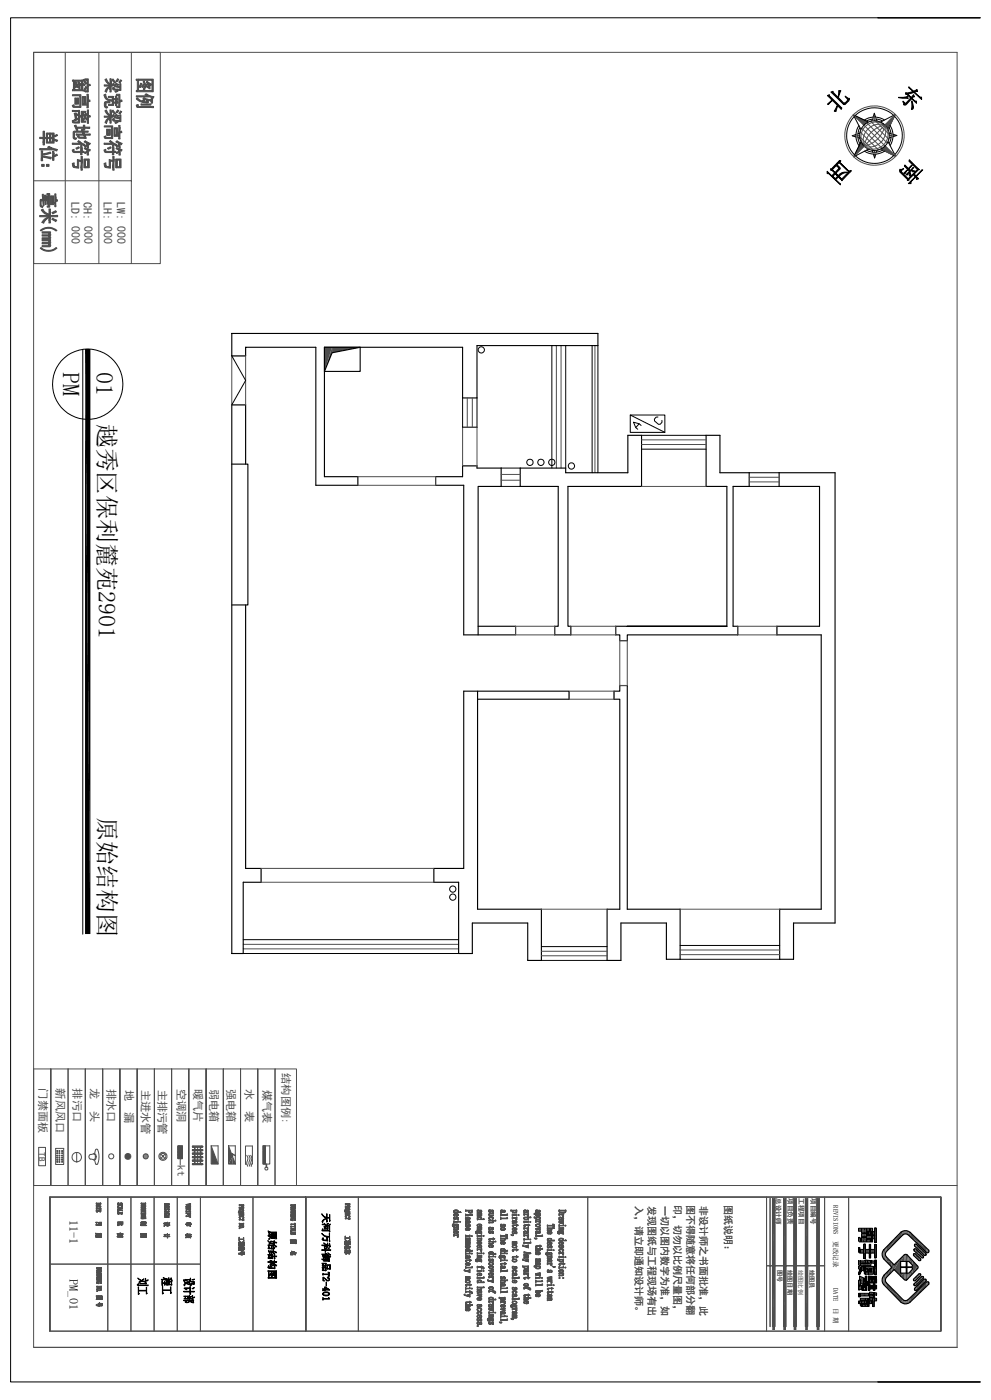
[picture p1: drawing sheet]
<svg xmlns="http://www.w3.org/2000/svg" width="297mm" height="420mm" viewBox="0 0 297 420" stroke-linecap="round" stroke-linejoin="round" font-family="sans-serif">
<defs><g id="words">
<g font-size="7.2">
<text x="18.8" y="111.6" transform="rotate(90 18.8 111.6)">PM</text>
<text x="28.9" y="111.6" transform="rotate(90 28.9 111.6)">01</text>
<text x="29.5" y="127.1" transform="rotate(90 29.5 127.1)">越秀区保利麓苑2901</text>
<text x="29.5" y="245.2" transform="rotate(90 29.5 245.2)">原始结构图</text>
</g>
<g font-size="3.6" fill="#4d4d4d">
<text x="21.3" y="60.6" transform="rotate(90 21.3 60.6)">LD: 000</text>
<text x="25" y="60.6" transform="rotate(90 25 60.6)">CH: 000</text>
<text x="31" y="60.6" transform="rotate(90 31 60.6)">LH: 000</text>
<text x="35" y="60.6" transform="rotate(90 35 60.6)">LW: 000</text>
</g>
<g font-size="3.6">
<text x="20.8" y="366" transform="rotate(90 20.8 366)">11-1</text>
<text x="20.8" y="383.8" transform="rotate(90 20.8 383.8)">PM_01</text>
</g>
<g font-size="3.3" fill="#4d4d4d">
<text x="84.5" y="322" transform="rotate(90 84.5 322)">结构图例:</text>
<text x="11.7" y="326.5" transform="rotate(90 11.7 326.5)">门禁面板</text>
<text x="16.9" y="326.5" transform="rotate(90 16.9 326.5)">新风风口</text>
<text x="22.1" y="326.5" transform="rotate(90 22.1 326.5)">排污口</text>
<text x="27.3" y="326.5" transform="rotate(90 27.3 326.5)">龙</text>
<text x="32.2" y="326.6" transform="rotate(90 32.2 326.6)">排水口</text>
<text x="37.5" y="326.9" transform="rotate(90 37.5 326.9)">地</text>
<text x="42.5" y="326.9" transform="rotate(90 42.5 326.9)">主进水管</text>
<text x="47.5" y="326.9" transform="rotate(90 47.5 326.9)">主排污管</text>
<text x="53.2" y="326.6" transform="rotate(90 53.2 326.6)">空调洞</text>
<text x="58.2" y="326.6" transform="rotate(90 58.2 326.6)">暖气片</text>
<text x="63" y="326.6" transform="rotate(90 63 326.6)">弱电箱</text>
<text x="68.1" y="326.6" transform="rotate(90 68.1 326.6)">强电箱</text>
<text x="73.6" y="326.6" transform="rotate(90 73.6 326.6)">水</text>
<text x="78.9" y="326.9" transform="rotate(90 78.9 326.9)">煤气表</text>
<text x="27.3" y="333.2" transform="rotate(90 27.3 333.2)">头</text>
<text x="37.5" y="333.6" transform="rotate(90 37.5 333.6)">漏</text>
<text x="73.6" y="333.2" transform="rotate(90 73.6 333.2)">表</text>
<text x="53.2" y="349.5" transform="rotate(90 53.2 349.5)">kt</text>
</g>
<g font-size="3" fill="#4d4d4d">
<text x="190.5" y="361.7" transform="rotate(90 190.5 361.7)">入，请立即通知设计师。</text>
<text x="194.3" y="361.7" transform="rotate(90 194.3 361.7)">发现图纸与工程现场有出</text>
<text x="198.2" y="361.7" transform="rotate(90 198.2 361.7)">一切以图内数字为准，如</text>
<text x="202.1" y="361.6" transform="rotate(90 202.1 361.6)">印，切勿以比例尺量图，</text>
<text x="205.9" y="361.5" transform="rotate(90 205.9 361.5)">图不得随意将任何部分翻</text>
<text x="209.8" y="361.7" transform="rotate(90 209.8 361.7)">非设计师之书面批准，此</text>
<text x="217.2" y="361.5" transform="rotate(90 217.2 361.5)">图纸说明：</text>
</g>
<text font-size="2.7" fill="#4d4d4d" x="11.6" y="345.7" transform="rotate(90 11.6 345.7)">TB</text>
<g font-size="1.9" fill="#4d4d4d">
<text x="232.6" y="359.4" transform="rotate(90 232.6 359.4)">总设计师</text>
<text x="236.2" y="359.4" transform="rotate(90 236.2 359.4)">项目负责</text>
<text x="239.5" y="359.4" transform="rotate(90 239.5 359.4)">工程项目</text>
<text x="243.1" y="359.4" transform="rotate(90 243.1 359.4)">项目编号</text>
<text x="249.8" y="361.6" transform="rotate(90 249.8 361.6)">REVISIONS</text>
<text x="249.8" y="372.3" transform="rotate(90 249.8 372.3)">更改记录</text>
<text x="249.8" y="386.5" transform="rotate(90 249.8 386.5)">DATE</text>
<text x="249.8" y="392.3" transform="rotate(90 249.8 392.3)">日 期</text>
</g>
<g font-size="1.8" fill="#4d4d4d">
<text x="233.1" y="381.1" transform="rotate(90 233.1 381.1)">图号</text>
<text x="236.1" y="381" transform="rotate(90 236.1 381)">绘图日期</text>
<text x="239.4" y="381" transform="rotate(90 239.4 381)">绘图比例</text>
<text x="242.7" y="381.1" transform="rotate(90 242.7 381.1)">绘图员</text>
</g>
</g></defs>
<g fill="#000" stroke="#000" stroke-width=".3">
<path d="M80.3 374.4l.3 .2z" fill-rule="evenodd"/>
<path d="M80.3 376.3h.3l-.1 1v-.8z" fill-rule="evenodd"/>
<path d="M80.6 370.4l-.1 .5-.2-.2z" fill-rule="evenodd"/>
<path d="M80.5 379.7v.4z" fill-rule="evenodd"/>
<path d="M80.4 375.2h.2l.3 1z" fill-rule="evenodd"/>
<path d="M80.6 373.2l.3-.3v.3z" fill-rule="evenodd"/>
<path d="M81.1 371.1v.1a.41 .41 0 0 1-.2 .4 .41 .41 0 0 1-.4 .1z" fill-rule="evenodd"/>
<path d="M80.4 369.7l.8 .7-.2 .1z" fill-rule="evenodd"/>
<path d="M80.6 376.5v.8h.6l.1 .3-.7-.1z" fill-rule="evenodd"/>
<path d="M81 375.3l.2-.1 .2 1z" fill-rule="evenodd"/>
<path d="M81.3 376.3v.2z" fill-rule="evenodd"/>
<path d="M80.6 370.6l.8 .2v.5v-.4h-.8z" fill-rule="evenodd"/>
<path d="M80.3 373.5h.3v.9h.8v.3l-.8-.1v-.9z" fill-rule="evenodd"/>
<path d="M80.6 376.3h.7v1.3l-.1-1.1h-.6v1h-.3z" fill-rule="evenodd"/>
<path d="M81.3 370.1h.1v.7z" fill-rule="evenodd"/>
<path d="M81.1 379.3v.6l.4-.1-.6 .3z" fill-rule="evenodd"/>
<path d="M80.6 373.5h.8v1.2v-1h-.8z" fill-rule="evenodd"/>
<path d="M81.4 373.5v.2z" fill-rule="evenodd"/>
<path d="M80.9 378l.8 .5z" fill-rule="evenodd"/>
<path d="M80.3 378.5h1.4v-.1l.1 .3h-1.5z" fill-rule="evenodd"/>
<path d="M81.4 370.1h.5l-.1 1.2v-1.1h-.3l-.1 1.3z" fill-rule="evenodd"/>
<path d="M81.2 375.2l.7 .7z" fill-rule="evenodd"/>
<path d="M81.7 376.3l.2 1.1-.2 .2z" fill-rule="evenodd"/>
<path d="M81.7 374.6l.2-.1v.3z" fill-rule="evenodd"/>
<path d="M80.9 379.2l.2-.1 .9 .5-.2 .2-.7-.5v.6z" fill-rule="evenodd"/>
<path d="M80.3 372.2l.2 .2a.35 .35 0 0 0 .4 .3 .35 .35 0 0 0 .3-.4l1 .2v.2l-.3-.1a.45 .45 0 0 0-.6-.2 .45 .45 0 0 0-.2 .6l-.2 .2z" fill-rule="evenodd"/>
<path d="M81.1 372.8l1.1 .3v.2l-1.1-.3z" fill-rule="evenodd"/>
<path d="M81.8 378.4l.4 .3-.8 .4z" fill-rule="evenodd"/>
<path d="M81.7 376.8h.6v.2h-.6z" fill-rule="evenodd"/>
<path d="M81.9 370.1h.4l-.1 1.2v-1.1z" fill-rule="evenodd"/>
<path d="M81.9 375.3v.5l.4 .2-.1 .2-.3-.3z" fill-rule="evenodd"/>
<path d="M82.1 372.2l.2 1-.1 .1z" fill-rule="evenodd"/>
<path d="M81.5 370.2v1.1h.3l.1-1.2v1.2h.3l.2-1.2-.1 1.5-.8-.1z" fill-rule="evenodd"/>
<path d="M82.2 378.1l.2 .9-.2 .2z" fill-rule="evenodd"/>
<path d="M81.9 373.5l.1 .5a.27 .27 0 0 0 0 .5 .27 .27 0 0 0 .4-.3l-.5 .6z" fill-rule="evenodd"/>
<path d="M82.3 370.2l.1 1.2-.1 .2z" fill-rule="evenodd"/>
<path d="M82.3 376.1l.2 1.4-.2 .2z" fill-rule="evenodd"/>
<path d="M82.3 370.5l.4 .2-.1 .2z" fill-rule="evenodd"/>
<path d="M82.8 369.6v.2z" fill-rule="evenodd"/>
<path d="M81.7 375.2h.2l1 .5-.1 .2-.9-.6v.6z" fill-rule="evenodd"/>
<path d="M80.3 369.3l.9 .3h1.6v1.7l.1 .2-.2 .2v-1.9l-1.6-.1z" fill-rule="evenodd"/>
<path d="M82.2 372.6l.7 .1-.1 .3z" fill-rule="evenodd"/>
<path d="M81.7 373.5l.2-.2 1 .6-.1 .2-.9-.6v1.3z" fill-rule="evenodd"/>
<path d="M82.3 376.8h.6l-.1 .3z" fill-rule="evenodd"/>
<path d="M82.3 378.5h.6l-.1 .3z" fill-rule="evenodd"/>
<path d="M82.3 379.3l.6 .2-.1 .3z" fill-rule="evenodd"/>
<path d="M96.7 368.7v.4z" fill-rule="evenodd"/>
<path d="M96.5 379h.3v.7v-.6z" fill-rule="evenodd"/>
<path d="M96.8 371.3v.5z" fill-rule="evenodd"/>
<path d="M97 378l.1 .1z" fill-rule="evenodd"/>
<path d="M97 377.2l.1 .5z" fill-rule="evenodd"/>
<path d="M96.6 367.2h.6l.1-.2v.5l-.7-.1z" fill-rule="evenodd"/>
<path d="M97.2 368.6l.2 .1z" fill-rule="evenodd"/>
<path d="M96.4 374.9l1 .2h-.9z" fill-rule="evenodd"/>
<path d="M96.9 379.1v.6h.7v.2h-.8z" fill-rule="evenodd"/>
<path d="M97.5 377.2l.2 .3-.2 .2z" fill-rule="evenodd"/>
<path d="M97.2 373.9l.5 1.4-.2 .3z" fill-rule="evenodd"/>
<path d="M97.7 379v.1z" fill-rule="evenodd"/>
<path d="M97 372.9l.7 .6z" fill-rule="evenodd"/>
<path d="M96.6 376.7h1.2l-.1 .2h-.8v.2z" fill-rule="evenodd"/>
<path d="M96.8 379h.9l.1 .8-.2 .1v-.8h-.7l-.1 .8h-.2z" fill-rule="evenodd"/>
<path d="M97.5 375.8l.3 .4z" fill-rule="evenodd"/>
<path d="M97.4 374l.4-.4-.1 .4z" fill-rule="evenodd"/>
<path d="M96.4 364.1l.8 .9 .7 .2v.3l-.9-.5z" fill-rule="evenodd"/>
<path d="M96.8 366.1l1.1-.6v-.3v.3l-.7 .3-.6 .9-.1-.3z" fill-rule="evenodd"/>
<path d="M96.9 376.9v.2h1.1v.1h-.5v.5v-.5h-.5v.3z" fill-rule="evenodd"/>
<path d="M97.5 374.5l.5-.2-.2 .3z" fill-rule="evenodd"/>
<path d="M96.4 370l.8 .7 .9 .2-.1 1.1v-.9l-1-.4z" fill-rule="evenodd"/>
<path d="M96.4 373.5l1.5-.1 .2 .2-1.6 .1z" fill-rule="evenodd"/>
<path d="M97.9 364.2l.1-.1v2.1l.2 .2-.3 .2z" fill-rule="evenodd"/>
<path d="M97.9 376.7l.1-.1 .2 .9-.2 .2z" fill-rule="evenodd"/>
<path d="M97.1 368h1.1v.6v-.5h-.7l-.1 .6v-.6z" fill-rule="evenodd"/>
<path d="M98.1 371.1l.2 1-.2 .2z" fill-rule="evenodd"/>
<path d="M98.2 368.1v.7z" fill-rule="evenodd"/>
<path d="M97.5 368.1v.5h.7l.1-.6-.1 .8-.8-.1z" fill-rule="evenodd"/>
<path d="M98.1 373l.1-.1 .1 1.1-.2 .2z" fill-rule="evenodd"/>
<path d="M97.9 367.2l.5-.2-.2 .3z" fill-rule="evenodd"/>
<path d="M97.3 367.2l1.2 .6-1.1-.3z" fill-rule="evenodd"/>
<path d="M96.4 376.2l1.4-.1 .7 .4-.2 .2-.3-.3h-1.5z" fill-rule="evenodd"/>
<path d="M98 377.1h.6v.1h-.6z" fill-rule="evenodd"/>
<path d="M96.4 377.7h2.2v.5v-.3h-2.1z" fill-rule="evenodd"/>
<path d="M96.7 368.7l.1 .4 1.9 .2h-2.1l-.2-.2z" fill-rule="evenodd"/>
<path d="M96.8 371.4l.1 .5 1.1 .1 .1-1.1 .6 .1v.1h-.6v1.2l-1.3-.2a.35 .35 0 0 1-.3-.4 .35 .35 0 0 1 .3-.3z" fill-rule="evenodd"/>
<path d="M98.3 374.5l.4-.2-.2 .4z" fill-rule="evenodd"/>
<path d="M98.1 376.7l.5 .1 .1 .6-.1 .3v-.8z" fill-rule="evenodd"/>
<path d="M98 365.2l.8 .1v.1h-.8z" fill-rule="evenodd"/>
<path d="M98.7 373l.1 .5z" fill-rule="evenodd"/>
<path d="M97 378l.1 .2h1.5l.2-.5-.2 .7-1.6-.1-.1-.1z" fill-rule="evenodd"/>
<path d="M98.6 377.9v.5z" fill-rule="evenodd"/>
<path d="M97.9 379.4h1v1.1v-.9h-.7l-.1 1.1v-1.1z" fill-rule="evenodd"/>
<path d="M98.8 367.7l.1 1.7-.2 .3z" fill-rule="evenodd"/>
<path d="M98.8 370v2.2l.1 .1-.2 .2z" fill-rule="evenodd"/>
<path d="M98.8 364.4v1.6l.2 .2-.2 .2z" fill-rule="evenodd"/>
<path d="M98.5 367.5l.5-.3-.2 .4z" fill-rule="evenodd"/>
<path d="M98.2 373.5h.6v-.5l.3 .9-.3 .2v-.5z" fill-rule="evenodd"/>
<path d="M98.2 379.6v.9h.7v-1.1h.2l-.2 1.4-.8-.1z" fill-rule="evenodd"/>
<path d="M98.6 376.8l.5 .1-.1 .2z" fill-rule="evenodd"/>
<path d="M98.2 375.8l.9 .6-.2 .2z" fill-rule="evenodd"/>
<path d="M97.5 374.9h1.6l-.1 .3z" fill-rule="evenodd"/>
<path d="M80.3 383.3l.3 .2z" fill-rule="evenodd"/>
<path d="M81 381.9v.7l-.3 .1z" fill-rule="evenodd"/>
<path d="M81.4 382.1v.4l-.3 .1z" fill-rule="evenodd"/>
<path d="M81.3 381.4l.4 .9z" fill-rule="evenodd"/>
<path d="M80.5 379.7l.1 .6 1.7 .1v.2l-1.5-.1a.36 .36 0 0 1-.5-.2 .36 .36 0 0 1 .2-.5z" fill-rule="evenodd"/>
<path d="M81.8 381.6l.5 .4z" fill-rule="evenodd"/>
<path d="M81.9 382.3l.5 .4v.2z" fill-rule="evenodd"/>
<path d="M81.7 379.1l.6 .2 .2 1.1-.2 .2v-1.1z" fill-rule="evenodd"/>
<path d="M81.7 382.1l.7-.2 .1 .8-.1 .2v-.9l-.7 .6-.3 .6-.1-.3z" fill-rule="evenodd"/>
<path d="M82.4 381.9l.3 .1-.1 .2z" fill-rule="evenodd"/>
<path d="M80.6 381.3h2.2l-.1 2v-1.9l-1.4 .2z" fill-rule="evenodd"/>
<path d="M80.3 381.2l.3 .2v1.9h2.1l.2-2.1-.1 2.3h-2.2l-.1-2.1z" fill-rule="evenodd"/>
<path d="M82.8 381.4l.1 1.9-.1 .2z" fill-rule="evenodd"/>
<path d="M96.6 381l.2 .2z" fill-rule="evenodd"/>
<path d="M96.8 383.2l.1 .9 .3 .2-.4-.1z" fill-rule="evenodd"/>
<path d="M96.9 380.4v.6h.7v.3l-.7-.1z" fill-rule="evenodd"/>
<path d="M97.7 384.6l.1 1.2z" fill-rule="evenodd"/>
<path d="M97.7 380.2v.2z" fill-rule="evenodd"/>
<path d="M96.5 380.2h1.2l.1 .8-.2 .3v-.9h-.7l-.1 .8v-.8z" fill-rule="evenodd"/>
<path d="M97.9 380.5l.2 .2z" fill-rule="evenodd"/>
<path d="M96.8 382l.1 .2 1.7-.1v.4l-1.7-.1-.1 .2z" fill-rule="evenodd"/>
<path d="M96.8 387.9l.4-.3h.9l.5 .3v.3l-.3-.4h-.9l-.5 .2-.1 .4z" fill-rule="evenodd"/>
<path d="M98.1 383.3h.5l.1 .4-.2-.3-.4 .1z" fill-rule="evenodd"/>
<path d="M98.3 381.6l.4 .1v1.1l-.1-.9z" fill-rule="evenodd"/>
<path d="M98.6 382.1l.1 .7-.4 .1 .3-.2z" fill-rule="evenodd"/>
<path d="M96.9 383.2l1.2 .9 .5-.2 .1-.4v.6l-.3 .2-.6-.2z" fill-rule="evenodd"/>
<path d="M96.8 386.5l.1 .3h.5v-.8l1.4 1-1.4-.8v1.1v-.3h-.5l-.1 .3z" fill-rule="evenodd"/>
<path d="M96.8 388.2l.3 .3h.8l.7-.1v-.5l.2 .2-.3 .5-.5 .1-.9-.1z" fill-rule="evenodd"/>
<path d="M96.8 389.2l.2 .4h1.4l.2-.4 .2 .5h-1.9l-.1 .4z" fill-rule="evenodd"/>
<path d="M97.4 386.2v.6h1.1l.3 .2h-1.4z" fill-rule="evenodd"/>
<path d="M98.9 379.6l.2 1-.2 .2z" fill-rule="evenodd"/>
</g>
<g fill="none" stroke="#4d4d4d" stroke-width=".3">
<path d="M10.1 355.6h276.8M14.9 359.1h267.1v40.2h-267.1zM14.9 359.1h267.1v40.2v-40.2h-267.1v40.2zM32.3 359.1v40.2zM39.2 359.1v40.2M46.2 359.1v40.2M53.1 359.1v40.2M60.1 359.1v40.2M75.8 359.1v40.2zM91.6 359.1v40.2zM107.4 359.1v40.2zM176.1 359.1v40.2z"/>
<path d="M247.1 359.1v40.2M254.3 359.1v40.2zM14.9 379.2h45.2"/>
</g>
<g fill="#4d4d4d">
<path d="M244.8 379.7h.7l-.7 19.3z"/>
<path d="M245.5 379.7v19.3h-.7z"/>
<path d="M244.8 359.5h.7l-.7 20.2z"/>
<path d="M245.5 359.5v20.2h-.7z"/>
<path d="M241.4 379.7h.7l-.7 19.3z"/>
<path d="M242.1 379.7v19.3h-.7z"/>
<path d="M241.4 359.5h.7l-.7 20.2z"/>
<path d="M242.1 359.5v20.2h-.7z"/>
<path d="M237.9 379.7h.7l-.7 19.3z"/>
<path d="M238.6 379.7v19.3h-.7z"/>
<path d="M237.9 359.5h.7l-.7 20.2z"/>
<path d="M238.6 359.5v20.2h-.7z"/>
<path d="M234.8 379.7h.7l-.7 19.3z"/>
<path d="M235.5 379.7v19.3h-.7z"/>
<path d="M234.8 359.5h.7l-.7 20.2z"/>
<path d="M235.5 359.5v20.2h-.7z"/>
<path d="M231.5 359.5h.7l-.7 20.2z"/>
<path d="M232.2 359.5v20.2h-.7z"/>
</g>
<path d="M244.8 359.5v38.5M245.5 359.5v38.5" fill="none" stroke="#4d4d4d" stroke-width=".3"/>
<g fill="#4d4d4d">
<path d="M231.5 379.7h.7l-.7 19.3z"/>
<path d="M232.2 379.7v19.3h-.7z"/>
</g>
<path d="M286.9 15.7h-276.8v388.5h276.8M229.7 359.1v40.2M230.8 359.5v38.5M231.5 359.5v38.5M232.2 359.5v38.5M234.8 359.5v38.5M235.5 359.5v38.5M237.9 359.5v38.5M238.6 359.5v38.5M241.4 359.5v38.5M242.1 359.5v38.5M229.7 379.7h17.4" fill="none" stroke="#4d4d4d" stroke-width=".3"/>
<g fill="#4d4d4d" stroke="#4d4d4d" stroke-width=".3">
<path d="M29.1 380.3h1.2v.2h-1.2z" fill-rule="evenodd"/>
<path d="M29 380.3l.4 .5 .8-.1 .1-.4 .1 .4-.3 .2h-.8l-.2-.2z" fill-rule="evenodd"/>
<path d="M29 381.5l.7-.2-.6 .3z" fill-rule="evenodd"/>
<path d="M29 381h1.3v.3l-.5-.1-.1 .2v-.2l-.7 .1z" fill-rule="evenodd"/>
<path d="M29.8 381.2v.2l.4 .1 .2-.5-.1 .5-.5 .1z" fill-rule="evenodd"/>
<path d="M29 381.6l1.4 .3-.8-.1-.1 .3v-.3h-.5z" fill-rule="evenodd"/>
<path d="M29 382.1h.5l.1-.3v.3l.8-.1-1.3 .3z" fill-rule="evenodd"/>
<path d="M29 382.5l1.1 .2z" fill-rule="evenodd"/>
<path d="M29 382.8l1.4 .1v.1z" fill-rule="evenodd"/>
<path d="M29 382.5l1.4-.1v.1z" fill-rule="evenodd"/>
<path d="M29 382.8l1.4-.2v.2z" fill-rule="evenodd"/>
<path d="M29 383.2l.1 .1h1.2l.1-.1v.4l-.1-.2h-1.2l-.1 .2z" fill-rule="evenodd"/>
<path d="M29 383.8h1.3l-1.3 .2z" fill-rule="evenodd"/>
<path d="M29 384.3l1.4-.1v.2z" fill-rule="evenodd"/>
<path d="M29 384.3l1.4-.5v.1z" fill-rule="evenodd"/>
<path d="M29.1 384.8v.2z" fill-rule="evenodd"/>
<path d="M29.1 384.9l.5-.1v.3z" fill-rule="evenodd"/>
<path d="M29.1 384.6l.9-.1 .3 .3-.9-.2-.3 .3z" fill-rule="evenodd"/>
<path d="M30.3 384.6l.1 .3z" fill-rule="evenodd"/>
<path d="M30.3 384.6l.1 .4h-.4z" fill-rule="evenodd"/>
<path d="M29 385.8l1.3 .1-1.3 .1z" fill-rule="evenodd"/>
<path d="M29 386.4l1.4-.1v.2z" fill-rule="evenodd"/>
<path d="M29 386.4l1.4-.6v.2z" fill-rule="evenodd"/>
<path d="M29.1 386.8l.2 .3h.8l.2-.3v.2l-1 .1z" fill-rule="evenodd"/>
<path d="M29.1 386.7l.8-.2 .5 .4-1.1-.2-.3 .3z" fill-rule="evenodd"/>
<path d="M28.8 389.8h.2z" fill-rule="evenodd"/>
<path d="M29.3 389.1l-.2 .4z" fill-rule="evenodd"/>
<path d="M29.4 389.3l.2-.1z" fill-rule="evenodd"/>
<path d="M29.5 388.9l.3 .4z" fill-rule="evenodd"/>
<path d="M29.9 388.9l.3 .2z" fill-rule="evenodd"/>
<path d="M29.9 389.3l.3 .3z" fill-rule="evenodd"/>
<path d="M29.8 389.2l.5-.1 .1 .4-.2 .1-.1-.4-.5 .5z" fill-rule="evenodd"/>
<path d="M30.3 389.1l.2 .1z" fill-rule="evenodd"/>
<path d="M29 388.8h1.5v1v-.9z" fill-rule="evenodd"/>
<path d="M28.8 388.8l.2 .1v.9h1.5l.1-1-.1 1h-1.5v-.9z" fill-rule="evenodd"/>
<path d="M30.5 388.9v.9z" fill-rule="evenodd"/>
<path d="M29 391.3v.2z" fill-rule="evenodd"/>
<path d="M28.8 391.5l.2-.2v.3l.5 .2z" fill-rule="evenodd"/>
<path d="M29.5 391.2v.6z" fill-rule="evenodd"/>
<path d="M29.4 391.1l.4 .1h-.3v.6z" fill-rule="evenodd"/>
<path d="M29.8 390.8v1.2z" fill-rule="evenodd"/>
<path d="M29.9 391l.2 .6z" fill-rule="evenodd"/>
<path d="M30.1 391h.4v.6v-.5z" fill-rule="evenodd"/>
<path d="M30.1 391v.6h.4l.1-.6-.1 .8-.5-.1z" fill-rule="evenodd"/>
<path d="M30.5 391.1v.7z" fill-rule="evenodd"/>
<path d="M28.9 360.9h1.2v.2h-1.2z" fill-rule="evenodd"/>
<path d="M28.9 360.9l.2 .5h.9l.1-.5 .1 .4-1 .2-.3-.2z" fill-rule="evenodd"/>
<path d="M28.9 361.6l1.3 .3-.8-.2v.3v-.3l-.5 .1z" fill-rule="evenodd"/>
<path d="M28.9 362h.5v-.3v.3l.8-.1-1.3 .3z" fill-rule="evenodd"/>
<path d="M28.9 362.5h1.2v.2h-1.2z" fill-rule="evenodd"/>
<path d="M29.9 362.3h.3v.5l-.1-.4z" fill-rule="evenodd"/>
<path d="M30.1 362.5l.1 .3-.3 .1 .2-.1z" fill-rule="evenodd"/>
<path d="M28.9 363l.3 .6-.3-.1z" fill-rule="evenodd"/>
<path d="M29.3 363.4l.3-.3 .2 .3z" fill-rule="evenodd"/>
<path d="M28.9 363h1.2v.3v-.2l-.6 .2v-.2l-.6 .1z" fill-rule="evenodd"/>
<path d="M30.1 363l.1 .5-.3 .1 .2-.2z" fill-rule="evenodd"/>
<path d="M28.7 367.5h.3z" fill-rule="evenodd"/>
<path d="M29 366.7h.6v.8v-.7z" fill-rule="evenodd"/>
<path d="M29.6 366.7h.7v.8v-.7z" fill-rule="evenodd"/>
<path d="M28.7 366.7h.3v.8h.6v-.8l.1 .8h.6l.1-.8-.1 .8h-1.3l-.1-.7z" fill-rule="evenodd"/>
<path d="M30.3 366.8v.7z" fill-rule="evenodd"/>
<path d="M28.9 370.5l.3-.1z" fill-rule="evenodd"/>
<path d="M28.7 370l.6 .2-.2 .1z" fill-rule="evenodd"/>
<path d="M28.7 370.5l.7 .2v.4v-.3z" fill-rule="evenodd"/>
<path d="M29.3 370v.7z" fill-rule="evenodd"/>
<path d="M29.4 370.7h.4v.4v-.3z" fill-rule="evenodd"/>
<path d="M29.3 370.2h.8l-.3 .3v-.3h-.2l-.1 .3z" fill-rule="evenodd"/>
<path d="M29.3 370.2v.3l.3-.3v.3h.2l.1-.3 .2 .3h-.8z" fill-rule="evenodd"/>
<path d="M30.1 370v.7z" fill-rule="evenodd"/>
<path d="M29.8 370.7h.5v.4v-.3z" fill-rule="evenodd"/>
<path d="M28.7 371l.7 .1v-.4v.4h.4v-.4l.1 .4h.4l.1-.4-.1 .5z" fill-rule="evenodd"/>
<path d="M30.3 370.8v.4z" fill-rule="evenodd"/>
<path d="M30.1 370.2h.3z" fill-rule="evenodd"/>
<path d="M30.1 370.5h.3z" fill-rule="evenodd"/>
<path d="M35.3 360.9h.4l-.4 .3z" fill-rule="evenodd"/>
<path d="M35.3 361l.1 .3 .4 .1 .3-.5h.3l.3 .4-.1-.3h-.4l-.3 .4h-.3l-.3-.1z" fill-rule="evenodd"/>
<path d="M36.4 361.4l.2-.3 .1 .3z" fill-rule="evenodd"/>
<path d="M35.4 361.9l.3 .3z" fill-rule="evenodd"/>
<path d="M35.3 361.7l.9-.1 .4 .3-.8-.2-.5 .3z" fill-rule="evenodd"/>
<path d="M36.6 361.8v.3z" fill-rule="evenodd"/>
<path d="M36.6 361.8l.1 .3-.4 .1z" fill-rule="evenodd"/>
<path d="M35.3 362.2l1.4 .3-.8-.1-.1 .3v-.3h-.5z" fill-rule="evenodd"/>
<path d="M35.3 362.7h.5l.1-.3v.3l.8-.1-1.3 .3z" fill-rule="evenodd"/>
<path d="M35.3 363l.3 .6-.3-.1z" fill-rule="evenodd"/>
<path d="M35.4 363h1.3v.2h-1.3z" fill-rule="evenodd"/>
<path d="M35.3 363.6l.1 .5 .2 .1h-.3z" fill-rule="evenodd"/>
<path d="M36.1 363.8l.2 .3h-.5z" fill-rule="evenodd"/>
<path d="M35.4 363.7h1.2v.3v-.2l-.6 .2v-.2l-.6 .1z" fill-rule="evenodd"/>
<path d="M36.6 363.6l.1 .6h-.3z" fill-rule="evenodd"/>
<path d="M35.4 366.7l.2 .4z" fill-rule="evenodd"/>
<path d="M35.3 367.3v.2l.4 .1-.4 .1z" fill-rule="evenodd"/>
<path d="M36.2 366.7v.4z" fill-rule="evenodd"/>
<path d="M36.1 367.2l.5 .3z" fill-rule="evenodd"/>
<path d="M35.2 366.6h1.7l-.7 .1v.4v-.4l-.8 .1z" fill-rule="evenodd"/>
<path d="M35.3 367.2l1.6-.1-1.6 .1v.5z" fill-rule="evenodd"/>
<path d="M35.3 370.8v.2z" fill-rule="evenodd"/>
<path d="M35.8 370.4h.2z" fill-rule="evenodd"/>
<path d="M35.2 370.2l1.1 .6z" fill-rule="evenodd"/>
<path d="M35.9 369.9l.4 .2z" fill-rule="evenodd"/>
<path d="M35.8 370.2l.5 .2 .1 .3z" fill-rule="evenodd"/>
<path d="M35.6 370.8h1z" fill-rule="evenodd"/>
<path d="M36.3 370.4l.3 .1z" fill-rule="evenodd"/>
<path d="M36.6 370.3v.5z" fill-rule="evenodd"/>
<path d="M35.3 370.8v.2h1.6l-1.7 .1z" fill-rule="evenodd"/>
<path d="M35.1 370.1l1.8 .1z" fill-rule="evenodd"/>
<path d="M42.4 360.9h1.2v.2h-1.2z" fill-rule="evenodd"/>
<path d="M42.3 360.9l.2 .5h1l.1-.5v.4l-1 .2-.2-.2z" fill-rule="evenodd"/>
<path d="M42.3 362.1l.7-.2z" fill-rule="evenodd"/>
<path d="M42.3 361.6h1.3v.3l-.5-.1-.1 .2v-.2l-.7 .1z" fill-rule="evenodd"/>
<path d="M43.1 361.8v.2l.4 .1 .1-.5v.5h-.5z" fill-rule="evenodd"/>
<path d="M42.3 362.2l1.3 .3h-.7l-.1 .2v-.2h-.5z" fill-rule="evenodd"/>
<path d="M42.3 362.7h.5l.1-.2v.2l.8-.1-1.3 .3z" fill-rule="evenodd"/>
<path d="M42.3 363.1l1 .2z" fill-rule="evenodd"/>
<path d="M42.3 363.4l1.3 .1v.1z" fill-rule="evenodd"/>
<path d="M42.3 363.1l1.3-.1v.1z" fill-rule="evenodd"/>
<path d="M42.3 363.4l1.3-.2v.2z" fill-rule="evenodd"/>
<path d="M42.3 363.8l.1 .1h1.2v-.1v.4v-.2h-1.2l-.1 .2z" fill-rule="evenodd"/>
<path d="M42.3 364.4h1.3l-1.3 .2z" fill-rule="evenodd"/>
<path d="M42.3 364.9l1.3-.1v.2z" fill-rule="evenodd"/>
<path d="M42.3 364.9l1.3-.5z" fill-rule="evenodd"/>
<path d="M42.4 365.4v.2z" fill-rule="evenodd"/>
<path d="M42.4 365.5l.5-.1v.3z" fill-rule="evenodd"/>
<path d="M42.3 365.3l1-.2 .3 .3-.9-.2-.3 .3z" fill-rule="evenodd"/>
<path d="M43.6 365.3v.2z" fill-rule="evenodd"/>
<path d="M43.6 365.3l.1 .2-.4 .1z" fill-rule="evenodd"/>
<path d="M42.3 367.4v.1z" fill-rule="evenodd"/>
<path d="M42.1 366.8l.8 .1z" fill-rule="evenodd"/>
<path d="M42.3 366.6h.7l-.1 .5v-.5z" fill-rule="evenodd"/>
<path d="M42.3 367l.6 .1 .2-.5-.1 .6z" fill-rule="evenodd"/>
<path d="M43 366.6v.6z" fill-rule="evenodd"/>
<path d="M43 366.8l.2 .1z" fill-rule="evenodd"/>
<path d="M43.2 366.5l.1 .7h-.1z" fill-rule="evenodd"/>
<path d="M43.2 366.8l.3 .1z" fill-rule="evenodd"/>
<path d="M43.3 366.5l.2 .1v.6v-.6z" fill-rule="evenodd"/>
<path d="M42.6 367.3h1z" fill-rule="evenodd"/>
<path d="M43.5 366.6h.3h-.3v.3z" fill-rule="evenodd"/>
<path d="M43.5 366.6l.4 .3h-.4z" fill-rule="evenodd"/>
<path d="M42.1 367.5l.2-.1v.2h1.6z" fill-rule="evenodd"/>
<path d="M42.1 371.1h.2z" fill-rule="evenodd"/>
<path d="M42.6 370.4v.4h-.2z" fill-rule="evenodd"/>
<path d="M42.7 370.7l.2-.2z" fill-rule="evenodd"/>
<path d="M42.8 370.2l.3 .4z" fill-rule="evenodd"/>
<path d="M43.2 370.2l.3 .2z" fill-rule="evenodd"/>
<path d="M43.2 370.6l.4 .3z" fill-rule="evenodd"/>
<path d="M43.1 370.5l.5-.1v.4l-.1-.3-.6 .5z" fill-rule="evenodd"/>
<path d="M43.6 370.4l.1 .1z" fill-rule="evenodd"/>
<path d="M42.3 370.1h1.5v1v-.9z" fill-rule="evenodd"/>
<path d="M42.1 370.1h.2v1h1.5l.1-1-.1 1h-1.5v-.9z" fill-rule="evenodd"/>
<path d="M43.8 370.2v.9z" fill-rule="evenodd"/>
<path d="M49.4 361.1h1.2v.2h-1.2z" fill-rule="evenodd"/>
<path d="M49.3 361.1l.4 .5 .8-.1 .1-.4v.3l-.9 .3-.4-.3z" fill-rule="evenodd"/>
<path d="M49.3 361.8l.3 .6-.3-.1z" fill-rule="evenodd"/>
<path d="M49.8 362.2l.3-.3 .1 .3z" fill-rule="evenodd"/>
<path d="M49.4 361.8h1.2v.3v-.1h-1.2z" fill-rule="evenodd"/>
<path d="M50.6 361.8v.5l-.2 .1z" fill-rule="evenodd"/>
<path d="M49.3 362.5h.4l-.3 .3z" fill-rule="evenodd"/>
<path d="M49.4 362.6l.1 .4 .7-.5 .4 .1 .1 .2-.3-.3-.8 .6-.3-.2z" fill-rule="evenodd"/>
<path d="M50.3 363l.3-.2 .1 .2z" fill-rule="evenodd"/>
<path d="M49.3 363.3l.1 .1h1.2v-.1v.4v-.2h-1.2l-.1 .2z" fill-rule="evenodd"/>
<path d="M49.4 364.2v.2z" fill-rule="evenodd"/>
<path d="M49.4 364.3l.5-.1v.3z" fill-rule="evenodd"/>
<path d="M49.4 364l.8-.1 .4 .3-.8-.3-.5 .4z" fill-rule="evenodd"/>
<path d="M50.6 364v.3z" fill-rule="evenodd"/>
<path d="M50.3 364.4l.3-.4 .1 .4z" fill-rule="evenodd"/>
<path d="M49.3 364.5l1.2 .1-1.2 .1z" fill-rule="evenodd"/>
<path d="M49.3 365.1l1.3-.1v.2z" fill-rule="evenodd"/>
<path d="M49.3 365.1l1.3-.6v.2z" fill-rule="evenodd"/>
<path d="M49.1 366.9l.3 .6z" fill-rule="evenodd"/>
<path d="M49.3 366.9l.4 .3z" fill-rule="evenodd"/>
<path d="M49.4 367.4l.6-.2-.6 .3-.1 .4-.2-.1z" fill-rule="evenodd"/>
<path d="M49.6 367.5l.4 .2z" fill-rule="evenodd"/>
<path d="M50 367.2v.5z" fill-rule="evenodd"/>
<path d="M49.5 366.9l.7 .1z" fill-rule="evenodd"/>
<path d="M50.2 366.6v.4z" fill-rule="evenodd"/>
<path d="M50.2 367.6l.1 .3z" fill-rule="evenodd"/>
<path d="M50 367l.8 .2v.4v-.3z" fill-rule="evenodd"/>
<path d="M50.3 367.6h.5v-.4v.5z" fill-rule="evenodd"/>
<path d="M50.8 367.3v.4z" fill-rule="evenodd"/>
<path d="M50.5 366.9l.4-.1z" fill-rule="evenodd"/>
<path d="M49.4 370.4l.3 .2z" fill-rule="evenodd"/>
<path d="M49.1 370.9l1.1 .1z" fill-rule="evenodd"/>
<path d="M49.2 370.4l1 .1z" fill-rule="evenodd"/>
<path d="M50.1 370.2l.1 .3z" fill-rule="evenodd"/>
<path d="M50.1 370.6l.1 .8z" fill-rule="evenodd"/>
<path d="M50.5 370.4l.3-.1z" fill-rule="evenodd"/>
<path d="M50.2 370.9h.7z" fill-rule="evenodd"/>
<path d="M55.8 361.4l1.3-.3v.2z" fill-rule="evenodd"/>
<path d="M55.8 361.4l1.3 .1v.2z" fill-rule="evenodd"/>
<path d="M55.8 361.8v.4l.3 .2-.3-.1z" fill-rule="evenodd"/>
<path d="M56.5 361.9l.2 .3h-.4z" fill-rule="evenodd"/>
<path d="M55.8 361.8h1.3v.3v-.1l-.6 .1-.7-.1z" fill-rule="evenodd"/>
<path d="M57.1 361.8v.5l-.2 .1 .2-.2z" fill-rule="evenodd"/>
<path d="M55.8 362.9l.7-.1-.7 .3z" fill-rule="evenodd"/>
<path d="M55.8 362.5h1.3v.3l-.6-.2v.3v-.3l-.7 .1z" fill-rule="evenodd"/>
<path d="M56.5 362.6l.4 .4 .2-.1v-.4v.4l-.5 .1z" fill-rule="evenodd"/>
<path d="M55.8 363.3l.1 .1h1.2v-.1v.4v-.2h-1.2l-.1 .2z" fill-rule="evenodd"/>
<path d="M56.5 364l.2 .3h-.4z" fill-rule="evenodd"/>
<path d="M55.8 363.9h1.3v.3v-.2l-1.3 .1z" fill-rule="evenodd"/>
<path d="M57.1 363.9v.5l-.2 .1z" fill-rule="evenodd"/>
<path d="M55.8 364.7l.5 .1 .8-.3v.3l-1.3 .2z" fill-rule="evenodd"/>
<path d="M56.3 364.9l.8 .1v.2z" fill-rule="evenodd"/>
<path d="M55.6 367.2l.4 .1z" fill-rule="evenodd"/>
<path d="M56.1 366.9v.3l.2 .1h-.2z" fill-rule="evenodd"/>
<path d="M56.1 366.9h.2v.7v-.7h-.2v.4z" fill-rule="evenodd"/>
<path d="M56.4 367.2h.2v.4v-.3z" fill-rule="evenodd"/>
<path d="M56 366.9l.1 .7h.2l.1-.7v.7h.2v-.4l.1 .5h-.7z" fill-rule="evenodd"/>
<path d="M56.7 366.9v.4z" fill-rule="evenodd"/>
<path d="M56.4 366.9h.3v.8l-.1-.8z" fill-rule="evenodd"/>
<path d="M56.7 366.9l.2 .5-.2-.1z" fill-rule="evenodd"/>
<path d="M56.9 366.7l.2 .1-.1 .9v-.9z" fill-rule="evenodd"/>
<path d="M57.1 366.8l-.1 1.1-.2-.2h.2z" fill-rule="evenodd"/>
<path d="M57.1 367.3l.3-.1z" fill-rule="evenodd"/>
<path d="M55.6 371.3l.4-.2z" fill-rule="evenodd"/>
<path d="M55.6 370.5l.9 .7-.5-.1z" fill-rule="evenodd"/>
<path d="M56 370.1l.5 .3z" fill-rule="evenodd"/>
<path d="M55.9 370.6l.6 .5z" fill-rule="evenodd"/>
<path d="M55.6 370.4l1-.1z" fill-rule="evenodd"/>
<path d="M56.6 370.8v.2l.3 .1-.2 .1z" fill-rule="evenodd"/>
<path d="M56.4 370.5l.5-.1z" fill-rule="evenodd"/>
<path d="M56.9 370.2v.5z" fill-rule="evenodd"/>
<path d="M56.4 370.7l.6 .2-.4-.1-.1 .3z" fill-rule="evenodd"/>
<path d="M57 370.7v.7z" fill-rule="evenodd"/>
<path d="M57.1 371l.3-.1z" fill-rule="evenodd"/>
<path d="M56.9 370.4h.5z" fill-rule="evenodd"/>
<path d="M71.7 361.4h1.3v.3l-.6-.1-.1 .3v-.3l-.6 .1z" fill-rule="evenodd"/>
<path d="M72.4 361.6l.1 .3h.4l.1-.5v.5l-.5 .1z" fill-rule="evenodd"/>
<path d="M71.7 362.6l.7-.2-.6 .4z" fill-rule="evenodd"/>
<path d="M71.7 362.1l1.3 .1v.2l-.6-.1v.2v-.2l-.7 .1z" fill-rule="evenodd"/>
<path d="M72.4 362.3l.1 .2 .4 .1 .1-.5v.5l-.5 .1z" fill-rule="evenodd"/>
<path d="M71.8 363.1l1.2 .2-.9 .1z" fill-rule="evenodd"/>
<path d="M71.8 363l.9-.2 .3 .4-.3-.3h-.7l-.3 .3z" fill-rule="evenodd"/>
<path d="M71.5 363.6h.2z" fill-rule="evenodd"/>
<path d="M71.5 363.6l.1 .3h1.4v-.2v.4v-.2h-1.3z" fill-rule="evenodd"/>
<path d="M71.7 364.2l.1 .4 .2 .2-.3-.1z" fill-rule="evenodd"/>
<path d="M72.4 364.4l.2 .3h-.4z" fill-rule="evenodd"/>
<path d="M71.8 364.2h1.2v.4v-.2h-.6v.1v-.1h-.6z" fill-rule="evenodd"/>
<path d="M73 364.2v.5l-.2 .1z" fill-rule="evenodd"/>
<path d="M71.8 365.2l.3 .3z" fill-rule="evenodd"/>
<path d="M71.7 365.1l1-.2 .3 .4-.4-.3h-.5l-.4 .3z" fill-rule="evenodd"/>
<path d="M73 365.1v.3z" fill-rule="evenodd"/>
<path d="M73 365.1v.4h-.3z" fill-rule="evenodd"/>
<path d="M71.7 365.8h1.3v.2h-1.3z" fill-rule="evenodd"/>
<path d="M72.7 365.6h.3v.5v-.4z" fill-rule="evenodd"/>
<path d="M73 365.8v.3l-.3 .1z" fill-rule="evenodd"/>
<path d="M71.7 366.9l1.2 .1-1.2 .2z" fill-rule="evenodd"/>
<path d="M71.7 367.5l1.3-.1v.2z" fill-rule="evenodd"/>
<path d="M71.7 367.5l1.3-.6v.2z" fill-rule="evenodd"/>
<path d="M71.8 368l.2 .2h.7l.3-.2v.1l-.8 .2z" fill-rule="evenodd"/>
<path d="M71.8 367.8l.8-.1 .3 .1 .1 .3-.3-.3h-.7l-.3 .3z" fill-rule="evenodd"/>
<path d="M71.6 371.2l.2 1.1-.1 .1z" fill-rule="evenodd"/>
<path d="M71.7 371.8h1.3z" fill-rule="evenodd"/>
<path d="M72.9 371.3l.3 .9-.2 .1z" fill-rule="evenodd"/>
<path d="M71.6 373l.2 .7-.2 .1z" fill-rule="evenodd"/>
<path d="M71.6 373.4l.4 .1z" fill-rule="evenodd"/>
<path d="M72 373.2v.6z" fill-rule="evenodd"/>
<path d="M72.1 373.4l.3 .1z" fill-rule="evenodd"/>
<path d="M71.8 372.5l.6 .3z" fill-rule="evenodd"/>
<path d="M72.2 373l.3-.1z" fill-rule="evenodd"/>
<path d="M72.3 373.1l.1 .7z" fill-rule="evenodd"/>
<path d="M71.5 372.8l1.1 .1z" fill-rule="evenodd"/>
<path d="M72.6 373.6l.1 .1z" fill-rule="evenodd"/>
<path d="M72.6 372.6v.5z" fill-rule="evenodd"/>
<path d="M73 372.6l.1 .2z" fill-rule="evenodd"/>
<path d="M72.7 373.2v.4l.4 .2-.4-.1z" fill-rule="evenodd"/>
<path d="M72.5 373.2h.6l.1 .5-.1 .1v-.6h-.4v.5z" fill-rule="evenodd"/>
<path d="M72.7 372.8h.4v-.2l.2 .4z" fill-rule="evenodd"/>
<path d="M71.5 375l.2-.1z" fill-rule="evenodd"/>
<path d="M71.7 374h.2l.1 .4z" fill-rule="evenodd"/>
<path d="M71.6 374.7h.4z" fill-rule="evenodd"/>
<path d="M71.7 374.9h.3v.2z" fill-rule="evenodd"/>
<path d="M72.2 374.1l.1 .3z" fill-rule="evenodd"/>
<path d="M72.1 374.6l.3 .1h-.3z" fill-rule="evenodd"/>
<path d="M72.1 374.9h.3z" fill-rule="evenodd"/>
<path d="M71.5 374.5h.9v.6v-.5h-.3l-.1 .3v-.3z" fill-rule="evenodd"/>
<path d="M71.6 375l.4 .1 .1-.4v.4h.3l.1-.6-.1 .7z" fill-rule="evenodd"/>
<path d="M72.4 374.6v.6z" fill-rule="evenodd"/>
<path d="M72.1 374l.5 .3-.4-.2v.2z" fill-rule="evenodd"/>
<path d="M72.6 374l.2 .4-.2-.1z" fill-rule="evenodd"/>
<path d="M71.5 374.2l1.5 .2v.6v-.5h-.3v.6v-.6z" fill-rule="evenodd"/>
<path d="M72.7 374.5v.5h.3v-.6v.7h-.3z" fill-rule="evenodd"/>
<path d="M72.5 374l.7 .2-.6-.2v.3z" fill-rule="evenodd"/>
<path d="M73 374.8l.3-.2z" fill-rule="evenodd"/>
<path d="M71.7 375.9v.2z" fill-rule="evenodd"/>
<path d="M71.5 376h.2v.2l.4 .2z" fill-rule="evenodd"/>
<path d="M72.2 375.8l-.1 .6z" fill-rule="evenodd"/>
<path d="M72.1 375.7l.4 .1h-.3l-.1 .6z" fill-rule="evenodd"/>
<path d="M72.4 375.4l.1 1.2z" fill-rule="evenodd"/>
<path d="M72.6 375.6l.1 .6z" fill-rule="evenodd"/>
<path d="M72.7 375.6h.5v.6v-.5z" fill-rule="evenodd"/>
<path d="M72.7 375.6l.1 .6h.4v-.6v.7h-.5z" fill-rule="evenodd"/>
<path d="M73.2 375.7v.6z" fill-rule="evenodd"/>
<path d="M87.2 361.4h1.3v.3h-1.3z" fill-rule="evenodd"/>
<path d="M87.2 361.4l.3 .5 .9-.1 .1-.4 .1 .3-.9 .3-.5-.2z" fill-rule="evenodd"/>
<path d="M87.2 362.6l.7-.2-.7 .4z" fill-rule="evenodd"/>
<path d="M87.2 362.1l1.3 .1v.2l-.6-.1v.2v-.2l-.7 .1z" fill-rule="evenodd"/>
<path d="M87.9 362.3l.2 .3h.3l.2-.5v.4l-.5 .2z" fill-rule="evenodd"/>
<path d="M87.2 362.8l1.4 .3-.8-.1-.1 .2v-.2h-.5z" fill-rule="evenodd"/>
<path d="M87.2 363.2h.5l.1-.2v.2l.8-.1-1.4 .3z" fill-rule="evenodd"/>
<path d="M87.2 363.6l1 .2z" fill-rule="evenodd"/>
<path d="M87.2 363.9l1.4 .1v.2z" fill-rule="evenodd"/>
<path d="M87.2 363.6l1.4-.1v.2z" fill-rule="evenodd"/>
<path d="M87.2 363.9l1.4-.2v.2z" fill-rule="evenodd"/>
<path d="M87.2 364.3l.1 .1h1.2l.1-.1v.4l-.1-.2h-1.2l-.1 .2z" fill-rule="evenodd"/>
<path d="M87.2 364.9l1.2 .1-1.2 .1z" fill-rule="evenodd"/>
<path d="M87.2 365.4l1.4-.1v.2z" fill-rule="evenodd"/>
<path d="M87.2 365.4l1.4-.5v.1z" fill-rule="evenodd"/>
<path d="M87.2 365.9l.1 .2z" fill-rule="evenodd"/>
<path d="M87.3 366l.5-.1v.3z" fill-rule="evenodd"/>
<path d="M87.2 365.8l.9-.2 .4 .3-.8-.2-.4 .1-.1 .2z" fill-rule="evenodd"/>
<path d="M88.5 365.8v.2z" fill-rule="evenodd"/>
<path d="M88.2 366.1l.3-.3 .1 .3z" fill-rule="evenodd"/>
<path d="M87.2 367.2h1.3v.2h-1.3z" fill-rule="evenodd"/>
<path d="M88.3 367h.3v.5z" fill-rule="evenodd"/>
<path d="M88.5 367.2l.1 .3-.3 .1z" fill-rule="evenodd"/>
<path d="M87.2 367.7l.1 .2h1.2l.1-.2v.5l-.2-.2h-1.1l-.1 .2z" fill-rule="evenodd"/>
<path d="M87.2 368.5l1.3 .1v.2h-1.3z" fill-rule="evenodd"/>
<path d="M88.3 368.4h.3v.5z" fill-rule="evenodd"/>
<path d="M88.5 368.6l.1 .3-.3 .1z" fill-rule="evenodd"/>
<path d="M87.2 369.1l.1 .4 .2 .2-.3-.1z" fill-rule="evenodd"/>
<path d="M87.2 369.1h1.4v.2h-1.4z" fill-rule="evenodd"/>
<path d="M87.2 369.7l.3 .7-.3-.1z" fill-rule="evenodd"/>
<path d="M88 369.9l.2 .3h-.5z" fill-rule="evenodd"/>
<path d="M87.2 369.8h1.3v.3v-.2l-.6 .2v-.2l-.7 .1z" fill-rule="evenodd"/>
<path d="M88.5 369.7l.1 .6h-.3l.2-.2z" fill-rule="evenodd"/>
<path d="M87 373h.2z" fill-rule="evenodd"/>
<path d="M87.5 372.3v.3l-.3 .1z" fill-rule="evenodd"/>
<path d="M87.8 372.4l-.2 .2z" fill-rule="evenodd"/>
<path d="M87.7 372.1l.3 .4z" fill-rule="evenodd"/>
<path d="M88.1 372.2l.3 .1z" fill-rule="evenodd"/>
<path d="M88.1 372.5l.3 .3z" fill-rule="evenodd"/>
<path d="M88 372.4l.4-.1 .2 .4-.2 .1v-.4l-.6 .6z" fill-rule="evenodd"/>
<path d="M88.5 372.3l.2 .1z" fill-rule="evenodd"/>
<path d="M87.2 372h1.5v1v-.9z" fill-rule="evenodd"/>
<path d="M87 372h.2v1h1.5l.1-1-.1 1.1-1.5-.1z" fill-rule="evenodd"/>
<path d="M88.7 372.1v1z" fill-rule="evenodd"/>
<path d="M87 375.8h.2v.5z" fill-rule="evenodd"/>
<path d="M87.4 375.3l.2 .5z" fill-rule="evenodd"/>
<path d="M87.2 375.8l.5-.1v.6v-.5h-.5v.6l-.2-.1z" fill-rule="evenodd"/>
<path d="M87.2 375.8v.5h.5v-.6v.8l-.5-.1z" fill-rule="evenodd"/>
<path d="M87.7 375.8l.1 .1z" fill-rule="evenodd"/>
<path d="M88 375.5l.3 .2z" fill-rule="evenodd"/>
<path d="M87.8 375.8l.7 .6z" fill-rule="evenodd"/>
<path d="M88 375.8l.4-.1 .2 .6-.1 .1-.1-.6z" fill-rule="evenodd"/>
<path d="M88.5 375.8h.3l-.1 .2z" fill-rule="evenodd"/>
<path d="M103.5 361.1h1.3v.3l-.7-.2v.3v-.3l-.6 .1z" fill-rule="evenodd"/>
<path d="M104.1 361.2l.1 .3 .4 .1 .2-.5v.4l-.5 .2z" fill-rule="evenodd"/>
<path d="M103.5 362.2l.7-.1z" fill-rule="evenodd"/>
<path d="M103.5 361.8h1.3v.2h-.6v.2l-.1-.2h-.6z" fill-rule="evenodd"/>
<path d="M104.2 361.9l.1 .3h.3l.2-.4v.4l-.4 .1z" fill-rule="evenodd"/>
<path d="M103.5 362.8l.3 .2 1-.2v.1l-.7 .2z" fill-rule="evenodd"/>
<path d="M103.5 362.6l.9-.1 .4 .4-.3-.3h-.7l-.3 .3z" fill-rule="evenodd"/>
<path d="M103.3 363.2l.2 .1z" fill-rule="evenodd"/>
<path d="M103.3 363.2l.2 .3h1.3v-.2v.5v-.2h-1.4z" fill-rule="evenodd"/>
<path d="M103.5 363.9v.4l.3 .1h-.3z" fill-rule="evenodd"/>
<path d="M104.2 364l.2 .3h-.4z" fill-rule="evenodd"/>
<path d="M103.5 363.9h1.3v.3v-.2l-.6 .2-.7-.1z" fill-rule="evenodd"/>
<path d="M104.8 363.9v.5h-.2z" fill-rule="evenodd"/>
<path d="M103.5 364.9l.4 .2z" fill-rule="evenodd"/>
<path d="M103.5 364.7l.8-.2 .5 .4-1-.2-.3 .3z" fill-rule="evenodd"/>
<path d="M104.8 364.7v.3z" fill-rule="evenodd"/>
<path d="M104.8 364.7v.4h-.3z" fill-rule="evenodd"/>
<path d="M103.5 365.4l1.3 .1v.1l-1.3 .1z" fill-rule="evenodd"/>
<path d="M104.5 365.3h.3v.5v-.4z" fill-rule="evenodd"/>
<path d="M104.8 365.5v.3h-.3z" fill-rule="evenodd"/>
<path d="M103.4 370.9l.2 1-.1 .2z" fill-rule="evenodd"/>
<path d="M103.5 371.4l1.3 .1z" fill-rule="evenodd"/>
<path d="M104.7 371l.2 .9-.1 .1z" fill-rule="evenodd"/>
<path d="M103.4 372.7v.8z" fill-rule="evenodd"/>
<path d="M103.4 373l.4 .1z" fill-rule="evenodd"/>
<path d="M103.8 372.7v.7z" fill-rule="evenodd"/>
<path d="M103.8 373l.4 .1z" fill-rule="evenodd"/>
<path d="M103.6 372.2l.6 .2z" fill-rule="evenodd"/>
<path d="M104 372.7l.3-.2z" fill-rule="evenodd"/>
<path d="M104.1 372.8l.1 .6z" fill-rule="evenodd"/>
<path d="M103.3 372.4l1.1 .1z" fill-rule="evenodd"/>
<path d="M104.4 372.2v.5z" fill-rule="evenodd"/>
<path d="M104.8 372.2l.1 .2z" fill-rule="evenodd"/>
<path d="M104.5 372.9v.4l.4 .1-.4-.1z" fill-rule="evenodd"/>
<path d="M104.3 372.8h.6l.1 .5-.1 .1v-.5h-.4l-.1 .4z" fill-rule="evenodd"/>
<path d="M104.5 372.4h.4v-.1l.2 .4z" fill-rule="evenodd"/>
<path d="M103.3 374h.2l-.1 .6z" fill-rule="evenodd"/>
<path d="M103.7 373.6l.2 .4z" fill-rule="evenodd"/>
<path d="M103.5 374l.4-.1 .1 .7v-.5h-.5l-.1 .6z" fill-rule="evenodd"/>
<path d="M103.5 374.1v.5h.5v-.6v.7h-.5z" fill-rule="evenodd"/>
<path d="M104 374l.1 .2z" fill-rule="evenodd"/>
<path d="M104.2 373.7l.3 .3z" fill-rule="evenodd"/>
<path d="M104.1 374.1l.6 .6z" fill-rule="evenodd"/>
<path d="M104.2 374.1l.5-.1 .2 .6-.2 .1v-.6z" fill-rule="evenodd"/>
<path d="M104.8 374l.3 .1-.2 .1z" fill-rule="evenodd"/>
<path d="M103.5 375.6v.2z" fill-rule="evenodd"/>
<path d="M103.7 374.9l.5 .3z" fill-rule="evenodd"/>
<path d="M103.6 376.1l.6-.1z" fill-rule="evenodd"/>
<path d="M103.5 375.4l.8 .3z" fill-rule="evenodd"/>
<path d="M103.3 375.2h.9l.1 .1z" fill-rule="evenodd"/>
<path d="M103.9 375.5l.5-.3z" fill-rule="evenodd"/>
<path d="M103.4 375.7l1.1 .1-1.1 .1z" fill-rule="evenodd"/>
<path d="M104.4 375v.5z" fill-rule="evenodd"/>
<path d="M104.3 375.5l.3 .1v.5v-.4z" fill-rule="evenodd"/>
<path d="M104.6 375.6l.2 .5-.2 .1-.2-.2 .2 .1z" fill-rule="evenodd"/>
<path d="M104.8 375v.2z" fill-rule="evenodd"/>
<path d="M104.5 375.2h.3v-.2l.2 .5z" fill-rule="evenodd"/>
<path d="M104.6 375.6l.5 .1z" fill-rule="evenodd"/>
<path d="M167.6 363.1h1.9v.2h-1.9z" fill-rule="evenodd"/>
<path d="M167.6 363v.5l.4 .2h1.2l.3-.7 .1 .3-.3 .5-1.2 .1-.5-.3z" fill-rule="evenodd"/>
<path d="M168.5 364.4l.3 .3z" fill-rule="evenodd"/>
<path d="M168.8 364.6l.1 .2-.2 .2z" fill-rule="evenodd"/>
<path d="M167.6 364.1v.2h1.2l.1-.2 .1 .3h-1.3l-.1 .3z" fill-rule="evenodd"/>
<path d="M167.6 365.3l.1 .5z" fill-rule="evenodd"/>
<path d="M167.6 365.8l.3 .3z" fill-rule="evenodd"/>
<path d="M167.6 365.2h.6l.2 .6-.3-.5-.5 .2z" fill-rule="evenodd"/>
<path d="M168.5 365.2l.3 .1v.2z" fill-rule="evenodd"/>
<path d="M167.7 365.7l.7 .1v-.3v.3h.3l.1-.5 .1 .2-.3 .4h-1z" fill-rule="evenodd"/>
<path d="M167.6 366.4l1 .2z" fill-rule="evenodd"/>
<path d="M167.6 366.7l1.3 .2v.2z" fill-rule="evenodd"/>
<path d="M167.6 366.4l1.3-.3v.3z" fill-rule="evenodd"/>
<path d="M167.6 366.7l1.3-.2v.2z" fill-rule="evenodd"/>
<path d="M167.6 367.4l.1 .2h1l.2-.2 .1 .3h-1.3l-.1 .3z" fill-rule="evenodd"/>
<path d="M167.6 368.9h1.1l.1-.1v.2l-1.2 .2z" fill-rule="evenodd"/>
<path d="M168.7 368.5l.1 .5z" fill-rule="evenodd"/>
<path d="M167.6 368.3h1.3l.1 .2-1.4 .1z" fill-rule="evenodd"/>
<path d="M167.2 369.7a.29 .29 0 0 0 .3 .3 .29 .29 0 0 0 .2-.4l-.1 .6-.4-.1z" fill-rule="evenodd"/>
<path d="M167.3 369.4h1.3l.2 .3-.2-.2-.5 .2-.2-.2-.2 .6v-.5l-.2-.2-.2 .1-.2 .5z" fill-rule="evenodd"/>
<path d="M168.1 369.6l.2 .4 .4-.1 .2-.3-.1 .5h-.4a.32 .32 0 0 1-.3-.2 .32 .32 0 0 1 0-.3z" fill-rule="evenodd"/>
<path d="M168.8 370l.1 .2h-.2z" fill-rule="evenodd"/>
<path d="M167.6 372.1h.2l-.1 .2z" fill-rule="evenodd"/>
<path d="M168.8 371.9l-.1 .2z" fill-rule="evenodd"/>
<path d="M167.7 371.6l.9-.1 .3 .5-.4-.4h-.7l-.2 .3z" fill-rule="evenodd"/>
<path d="M167.6 371.7l.4 .4 1.6-.2 .1 .3h-1.9z" fill-rule="evenodd"/>
<path d="M167.6 372.7l.3 .6-.3-.2z" fill-rule="evenodd"/>
<path d="M168.3 372.5l.4 .2 .1 .2z" fill-rule="evenodd"/>
<path d="M167.6 372.7l.7-.2v.7l.4-.1 .1-.4 .1 .3-.3 .3h-.4v-.6h-.4l-.2 .3z" fill-rule="evenodd"/>
<path d="M167.6 373.6h.4l-.4 .4z" fill-rule="evenodd"/>
<path d="M167.6 373.8l.2 .4 .7-.6 .3 .4a.47 .47 0 0 0-.7 .3 .37 .37 0 0 1-.5-.1 .37 .37 0 0 1 0-.4z" fill-rule="evenodd"/>
<path d="M168.8 373.8l.1 .5h-.4z" fill-rule="evenodd"/>
<path d="M168.8 373.8v.4z" fill-rule="evenodd"/>
<path d="M167.6 375.1l.4 .3z" fill-rule="evenodd"/>
<path d="M167.7 374.7h.9l.2 .3-.2-.2-.6-.1-.3 .2-.1 .3z" fill-rule="evenodd"/>
<path d="M168.5 375.2h.2l.1-.3a.29 .29 0 0 1 0 .4 .29 .29 0 0 1-.4 0z" fill-rule="evenodd"/>
<path d="M168.5 376l.3 .3z" fill-rule="evenodd"/>
<path d="M168.8 376.1l.1 .4h-.3z" fill-rule="evenodd"/>
<path d="M167.6 375.6v.2h1.2l.1-.2 .1 .4h-1.4v.2z" fill-rule="evenodd"/>
<path d="M167.6 376.8l.1 .3h1l.2-.3 .1 .3h-1.3l-.1 .3z" fill-rule="evenodd"/>
<path d="M167.6 378v.2z" fill-rule="evenodd"/>
<path d="M167.6 378l.3 .4 .6 .1 .3-.3v.2l-.9 .1-.3-.2z" fill-rule="evenodd"/>
<path d="M168.6 378l.3 .1-.1 .3z" fill-rule="evenodd"/>
<path d="M167.1 377.7h1.8v.3l-1.8 .1z" fill-rule="evenodd"/>
<path d="M167.6 379.2l.3 .4-.3-.1z" fill-rule="evenodd"/>
<path d="M167.6 379.1h1.2l.1-.3 .4 .4h-.4l-.1 .3v-.3l-1.2 .1z" fill-rule="evenodd"/>
<path d="M167.6 379.9v.3h1.2l.1-.3 .1 .4h-1.4v.3z" fill-rule="evenodd"/>
<path d="M167.6 381.2l.3 .4h.6l.3-.3v.2l-.3 .2h-.7z" fill-rule="evenodd"/>
<path d="M167.6 381.1l.7-.2 .5 .1 .1 .3-.1 .2-.1-.4-.4-.1-.7 .3z" fill-rule="evenodd"/>
<path d="M167.6 382.5l.9 .1 .3-.2v.2l-1.2 .2z" fill-rule="evenodd"/>
<path d="M168.6 382.2l.3 .1-.1 .3z" fill-rule="evenodd"/>
<path d="M167.6 381.9h1.3l.1 .2-1.4 .1z" fill-rule="evenodd"/>
<path d="M164 367.5h2v.4l-1.8-.2-.2 .2z" fill-rule="evenodd"/>
<path d="M165.6 367.2l.5 .1v.8l-.2-.7z" fill-rule="evenodd"/>
<path d="M166 367.5l.1 .6-.5 .1 .3-.2z" fill-rule="evenodd"/>
<path d="M165.1 368.5l.2 .3z" fill-rule="evenodd"/>
<path d="M164 368.9l1.1 .1 .2-.4a.28 .28 0 0 1 .1 .4 .28 .28 0 0 1-.4 .1l-1 .1z" fill-rule="evenodd"/>
<path d="M164 368.3h2.1l.1 .2-2.2 .1z" fill-rule="evenodd"/>
<path d="M164 369.7l.4 .5-.4-.2z" fill-rule="evenodd"/>
<path d="M164.8 369.4l.5 .2v.2z" fill-rule="evenodd"/>
<path d="M164.1 369.6l.7-.2v.7l.4-.1 .1-.4 .1 .3-.7 .3v-.7l-.4 .1-.2 .3z" fill-rule="evenodd"/>
<path d="M164 372.2h.3l-.1 .2z" fill-rule="evenodd"/>
<path d="M165.3 371.9l-.1 .3z" fill-rule="evenodd"/>
<path d="M164.1 371.7l.9-.2 .4 .4-.1 .2-.3-.5h-.6l-.3 .3z" fill-rule="evenodd"/>
<path d="M164.1 371.7l.4 .5 1.6-.2 .1 .2h-1.9z" fill-rule="evenodd"/>
<path d="M164.1 372.8l.3 .5-.3-.1z" fill-rule="evenodd"/>
<path d="M164.8 372.6l.5 .1v.3z" fill-rule="evenodd"/>
<path d="M164.1 372.7l.7-.1v.6h.4l.1-.4 .1 .2-.7 .3v-.6h-.4l-.2 .3z" fill-rule="evenodd"/>
<path d="M164 373.7h.5l-.4 .4z" fill-rule="evenodd"/>
<path d="M164.1 373.8l.2 .5 .2-.1 .4-.5 .4 .1v.2a.41 .41 0 0 0-.5-.1 .41 .41 0 0 0-.2 .4 .37 .37 0 0 1-.5 0 .37 .37 0 0 1 0-.5z" fill-rule="evenodd"/>
<path d="M165.3 373.8l.1 .5-.4 .1z" fill-rule="evenodd"/>
<path d="M165.3 373.8l.1 .4z" fill-rule="evenodd"/>
<path d="M164 374.7l.2 .3h1.1l.1-.3v.4h-1.2l-.2 .3z" fill-rule="evenodd"/>
<path d="M165.8 375l.3 .1z" fill-rule="evenodd"/>
<path d="M163.7 376.1v.1a.29 .29 0 0 0 .4 .2 .29 .29 0 0 0 .1-.5v.6h-.4z" fill-rule="evenodd"/>
<path d="M163.7 375.8h1.4l.2 .3-.2-.2-.5 .2-.2-.2-.2 .5v-.5l-.3-.1-.2 .5z" fill-rule="evenodd"/>
<path d="M164.5 376l.3 .3h.4l.1-.4 .1 .2-.1 .3h-.5z" fill-rule="evenodd"/>
<path d="M164 377.3l1 .1 .3-.2v.2l-1.3 .2z" fill-rule="evenodd"/>
<path d="M165.1 377l.3 .1v.3z" fill-rule="evenodd"/>
<path d="M164 376.7h1.4v.2l-1.4 .1z" fill-rule="evenodd"/>
<path d="M164.1 378l.3 .6-.3-.2z" fill-rule="evenodd"/>
<path d="M164.8 377.8l.5 .2v.2z" fill-rule="evenodd"/>
<path d="M164.1 378l.7-.2v.7l.4-.1 .1-.4 .1 .3-.7 .3v-.6h-.5l-.1 .2z" fill-rule="evenodd"/>
<path d="M165 379.1l.3 .4z" fill-rule="evenodd"/>
<path d="M165.3 379.3l.1 .3-.3 .1z" fill-rule="evenodd"/>
<path d="M164 378.8l.1 .2h1.2l.1-.2v.3h-1.2l-.2 .3z" fill-rule="evenodd"/>
<path d="M165.7 379.9l.7 .2-.3 .1z" fill-rule="evenodd"/>
<path d="M164 381h.5l-.4 .4z" fill-rule="evenodd"/>
<path d="M164.1 381.1v.3a.4 .4 0 0 0 .5 .1 .4 .4 0 0 0 .2-.4l.4-.1 .1 .3a.29 .29 0 0 0-.4-.2 .29 .29 0 0 0-.1 .4l-.1 .1a.38 .38 0 0 1-.5 .1 .38 .38 0 0 1-.1-.6z" fill-rule="evenodd"/>
<path d="M165.3 381.2l.1 .5h-.4z" fill-rule="evenodd"/>
<path d="M165.3 381.2l.1 .4z" fill-rule="evenodd"/>
<path d="M164 383.2l1.1 .2z" fill-rule="evenodd"/>
<path d="M164 383.6l1.4 .1v.3z" fill-rule="evenodd"/>
<path d="M164 383.2l1.4-.3v.3z" fill-rule="evenodd"/>
<path d="M164 383.6l1.4-.3v.3z" fill-rule="evenodd"/>
<path d="M165 384.4l.3 .3z" fill-rule="evenodd"/>
<path d="M165.3 384.6l.1 .3h-.3z" fill-rule="evenodd"/>
<path d="M164 384l.1 .3h1.2l.1-.3v.4h-1.2l-.2 .2z" fill-rule="evenodd"/>
<path d="M164 385.2l.2 .3h1.1l.1-.3v.4h-1.2l-.2 .3z" fill-rule="evenodd"/>
<path d="M164 386.6l.5 .3z" fill-rule="evenodd"/>
<path d="M164.1 386.5h1.2v-.3l.5 .3h-.4v.4l-.1-.4-1.1 .2z" fill-rule="evenodd"/>
<path d="M164.1 387.6l.3 .4-.3-.1z" fill-rule="evenodd"/>
<path d="M164.1 387.6l1.2-.1v-.2l.5 .3h-.4v.3l-.1-.3-1.1 .2z" fill-rule="evenodd"/>
<path d="M164.1 388.5l.3 .6-.3-.2z" fill-rule="evenodd"/>
<path d="M164.8 388.3l.5 .2v.2z" fill-rule="evenodd"/>
<path d="M164.1 388.5l.7-.2v.7l.4-.1 .1-.4 .1 .3-.7 .3v-.6h-.5l-.1 .2z" fill-rule="evenodd"/>
<path d="M164 389.8l1.1 .2 .2-.2v.2l-1.3 .2z" fill-rule="evenodd"/>
<path d="M165.1 389.6l.3 .2-.1 .2z" fill-rule="evenodd"/>
<path d="M164 389.3h1.4v.2l-1.4 .1z" fill-rule="evenodd"/>
<path d="M160.6 363.1l.1 .5z" fill-rule="evenodd"/>
<path d="M160.6 363.6l.2 .3z" fill-rule="evenodd"/>
<path d="M160.6 363.1h.6l.1 .5-.1-.4-.6 .1z" fill-rule="evenodd"/>
<path d="M161.5 363.1h.3v.3z" fill-rule="evenodd"/>
<path d="M160.7 363.5l.6 .1v-.3l.1 .3h.4l.1-.3-.2 .4-1 .1z" fill-rule="evenodd"/>
<path d="M160.6 364.3v.2z" fill-rule="evenodd"/>
<path d="M160.6 364.3l.3 .4h.7l.2-.2v.2l-.9 .2-.3-.2z" fill-rule="evenodd"/>
<path d="M161.6 364.3l.3 .1-.1 .3z" fill-rule="evenodd"/>
<path d="M160.1 364h1.7l.1 .2-1.8 .2z" fill-rule="evenodd"/>
<path d="M160.6 365.4v.1z" fill-rule="evenodd"/>
<path d="M160.6 365.4l.4 .4h.5l.3-.3v.3l-.9 .1-.4-.3z" fill-rule="evenodd"/>
<path d="M161.6 365.3l.3 .2-.1 .3z" fill-rule="evenodd"/>
<path d="M160.1 365h1.7l.1 .3-1.8 .1z" fill-rule="evenodd"/>
<path d="M161.5 366.5l.3 .3z" fill-rule="evenodd"/>
<path d="M161.6 366.9l.3-.2-.1 .3z" fill-rule="evenodd"/>
<path d="M160.6 366.1l.1 .3h1.1l.1-.3v.4h-1.2l-.1 .2z" fill-rule="evenodd"/>
<path d="M160.6 367.4l.1 .4 .7 .1 .4-.3v.2l-.9 .2-.4-.3z" fill-rule="evenodd"/>
<path d="M160.6 367.4l.8-.2 .5 .3v.2l-.4-.4-.7 .1-.2 .2z" fill-rule="evenodd"/>
<path d="M160.5 368.6l1.4 .2v.3z" fill-rule="evenodd"/>
<path d="M160.5 368.6l1.4-.4v.4z" fill-rule="evenodd"/>
<path d="M160.6 369.4l.1 .5z" fill-rule="evenodd"/>
<path d="M160.6 370l.2 .2z" fill-rule="evenodd"/>
<path d="M160.7 369.3l.5 .1 .1 .5-.1-.4-.6 .1z" fill-rule="evenodd"/>
<path d="M161.5 369.4h.2l.1 .3z" fill-rule="evenodd"/>
<path d="M160.7 369.8l.6 .1v-.3l.1 .3h.3l.2-.3-.3 .4-.9 .1z" fill-rule="evenodd"/>
<path d="M160.6 370.5l.1 .2h1.7l.2-.2v.3h-1.9l-.1 .3z" fill-rule="evenodd"/>
<path d="M160.1 371.4h.7a.35 .35 0 0 1-.3 .3 .35 .35 0 0 1-.4-.3z" fill-rule="evenodd"/>
<path d="M160.6 373.9l.4 .3h-.4z" fill-rule="evenodd"/>
<path d="M160.6 373.8h1.2l.1-.3 .4 .4h-.4l-.1 .3v-.3h-1.1v.2z" fill-rule="evenodd"/>
<path d="M161.6 374.8l.2 .2z" fill-rule="evenodd"/>
<path d="M160.6 375.1l1 .1 .2-.3a.29 .29 0 0 1 0 .3 .29 .29 0 0 1-.3 .1l-.9 .1z" fill-rule="evenodd"/>
<path d="M160.6 374.5h2v.2l-2 .2z" fill-rule="evenodd"/>
<path d="M160.6 375.8l.3 .6-.4-.3z" fill-rule="evenodd"/>
<path d="M161.3 375.6l.5 .2v.2z" fill-rule="evenodd"/>
<path d="M160.6 375.8l.7-.2v.7l.5-.1v-.4l.1 .3-.7 .3v-.6l-.6 .2z" fill-rule="evenodd"/>
<path d="M160.6 378.3h1.2v.2l-1.2 .1z" fill-rule="evenodd"/>
<path d="M161.7 377.8l.1 .2z" fill-rule="evenodd"/>
<path d="M160.6 378h1.1l.2 .5-.3-.3h-1z" fill-rule="evenodd"/>
<path d="M161.8 377.9l-.1 .3z" fill-rule="evenodd"/>
<path d="M160.6 377.6h1.3v.2l-1.3 .1z" fill-rule="evenodd"/>
<path d="M160.6 378.9l.1 .4z" fill-rule="evenodd"/>
<path d="M160.6 379.4l.2 .2z" fill-rule="evenodd"/>
<path d="M160.7 378.8h.5l.1 .5-.1-.4-.6 .2z" fill-rule="evenodd"/>
<path d="M161.5 378.8h.3v.3z" fill-rule="evenodd"/>
<path d="M160.7 379.3h.6v-.2l.1 .2h.3l.2-.3-.2 .5h-1z" fill-rule="evenodd"/>
<path d="M160.6 380.1v.1z" fill-rule="evenodd"/>
<path d="M160.6 380.1l.3 .4 .9-.2v.1l-.9 .2-.3-.2z" fill-rule="evenodd"/>
<path d="M161.6 380l.3 .2-.1 .2z" fill-rule="evenodd"/>
<path d="M160.1 379.7h1.7l.1 .3-1.8 .1z" fill-rule="evenodd"/>
<path d="M160.5 382.1l1.1 .2z" fill-rule="evenodd"/>
<path d="M160.5 382.4l1.4 .2v.2z" fill-rule="evenodd"/>
<path d="M160.5 382.1l1.4-.3v.3z" fill-rule="evenodd"/>
<path d="M160.5 382.4l1.4-.3v.3z" fill-rule="evenodd"/>
<path d="M160.6 383.1v.2h1.2l.1-.2v.3h-1.2l-.1 .3z" fill-rule="evenodd"/>
<path d="M160.6 384.1l.1 .2h1.8l.1-.2v.4h-1.9l-.1 .2z" fill-rule="evenodd"/>
<path d="M160.6 385.1l.1 .3h1.8l.1-.3v.4h-1.9l-.1 .3z" fill-rule="evenodd"/>
<path d="M160.7 387.3l-.1 .3z" fill-rule="evenodd"/>
<path d="M160.6 387.4l.3 .4h.7l.2-.2v.2l-1.1 .1z" fill-rule="evenodd"/>
<path d="M161.6 387.3l.3 .3-.1 .2z" fill-rule="evenodd"/>
<path d="M160.6 387.2l2-.1v.2l-1.9 .1z" fill-rule="evenodd"/>
<path d="M160.6 388.4l.3 .6-.4-.3z" fill-rule="evenodd"/>
<path d="M161.3 388.2l.4 .1 .1 .3z" fill-rule="evenodd"/>
<path d="M160.6 388.4l.7-.2v.7l.4-.1 .1-.3 .1 .2-.7 .3v-.6h-.4l-.2 .3z" fill-rule="evenodd"/>
<path d="M157.1 363.1l.1 .5z" fill-rule="evenodd"/>
<path d="M157.1 363.7l.3 .2z" fill-rule="evenodd"/>
<path d="M157.1 363.1h.6l.1 .5-.2-.4-.5 .1z" fill-rule="evenodd"/>
<path d="M158 363.1l.3 .3z" fill-rule="evenodd"/>
<path d="M157.1 363.6h.7v-.3l.1 .3h.3l.2-.3-.2 .4z" fill-rule="evenodd"/>
<path d="M158 364.4l.3 .3z" fill-rule="evenodd"/>
<path d="M158.3 364.5l.1 .3-.2 .1z" fill-rule="evenodd"/>
<path d="M157.1 364v.2h1.2l.1-.2v.4h-1.3v.2z" fill-rule="evenodd"/>
<path d="M157.1 365.3v.2z" fill-rule="evenodd"/>
<path d="M157.1 365.3l.2 .5 1-.2v.2l-.9 .1-.4-.3z" fill-rule="evenodd"/>
<path d="M158.1 365.3l.3 .2-.1 .3z" fill-rule="evenodd"/>
<path d="M157.1 365.2l1.9-.2 .1 .3h-1.9z" fill-rule="evenodd"/>
<path d="M157.1 366.3l.1 .2h1l.2-.2 .1 .3h-1.3l-.1 .3z" fill-rule="evenodd"/>
<path d="M157.1 367.6l.3 .4-.3-.2z" fill-rule="evenodd"/>
<path d="M157.1 367.5h1.2l.1-.3 .4 .4h-.4l-.1 .3v-.3l-1.2 .1z" fill-rule="evenodd"/>
<path d="M158 368.6l.3 .3z" fill-rule="evenodd"/>
<path d="M158.3 368.7l.1 .3-.3 .1z" fill-rule="evenodd"/>
<path d="M157.1 368.2v.2h1.2l.1-.2v.4h-1.3v.2z" fill-rule="evenodd"/>
<path d="M157.1 369.4l.1 .5z" fill-rule="evenodd"/>
<path d="M157.1 370l.3 .2z" fill-rule="evenodd"/>
<path d="M157.2 369.3l.5 .1 .1 .5-.2-.4-.5 .1z" fill-rule="evenodd"/>
<path d="M158 369.3l.3 .4z" fill-rule="evenodd"/>
<path d="M157.1 370l.7-.1v-.3a.26 .26 0 0 0 .2 .3 .26 .26 0 0 0 .3-.2v-.2l.1 .3-.3 .2z" fill-rule="evenodd"/>
<path d="M158 370.7l.3 .3z" fill-rule="evenodd"/>
<path d="M158.3 370.8v.4h-.2z" fill-rule="evenodd"/>
<path d="M157.1 370.3v.2h1.2l.1-.2v.4h-1.3v.2z" fill-rule="evenodd"/>
<path d="M157.1 371.5l.1 .3h1l.2-.3 .1 .4h-1.3l-.1 .2z" fill-rule="evenodd"/>
<path d="M157.1 372.5v.3h1.9v-.3l.1 .4h-2v.3z" fill-rule="evenodd"/>
<path d="M156.8 373.5v.2z" fill-rule="evenodd"/>
<path d="M156.6 373.6l.5 .3 1.3 .1v.4l-1.6-.5z" fill-rule="evenodd"/>
<path d="M157.1 373.9l1.3-.4v.3z" fill-rule="evenodd"/>
<path d="M157.1 375.5l1.9 .4-1.1-.1-.1 .3v-.3h-.7z" fill-rule="evenodd"/>
<path d="M157.1 376.1h.7l.1-.3v.3l1.2-.1-2 .5z" fill-rule="evenodd"/>
<path d="M157.1 377.2l1.2-.1v.3l-1.2 .1z" fill-rule="evenodd"/>
<path d="M158.2 376.9l.1 .4z" fill-rule="evenodd"/>
<path d="M157.1 376.6h1.3v.3h-1.3z" fill-rule="evenodd"/>
<path d="M156.8 377.7v.3z" fill-rule="evenodd"/>
<path d="M156.6 377.8l.8 .4h1v.3l-1.6-.4z" fill-rule="evenodd"/>
<path d="M157.1 378.1l1.3-.4v.3z" fill-rule="evenodd"/>
<path d="M157.1 380.1v.1z" fill-rule="evenodd"/>
<path d="M157.1 380.1l.3 .4 .9-.2v.2l-.9 .1-.3-.2z" fill-rule="evenodd"/>
<path d="M158.1 380l.3 .2-.1 .2z" fill-rule="evenodd"/>
<path d="M156.6 379.7h1.7l.1 .3-1.8 .1z" fill-rule="evenodd"/>
<path d="M157.1 381l.1 .5z" fill-rule="evenodd"/>
<path d="M157.1 381.5l.3 .3z" fill-rule="evenodd"/>
<path d="M157.2 380.9h.4l.2 .6v-.2a.35 .35 0 0 0-.3-.3 .35 .35 0 0 0-.4 .2z" fill-rule="evenodd"/>
<path d="M158 380.9l.3 .1v.3z" fill-rule="evenodd"/>
<path d="M157.1 381.5h.7v-.3l.1 .3h.3l.2-.4-.2 .5h-1.1z" fill-rule="evenodd"/>
<path d="M158 382.2l.3 .3z" fill-rule="evenodd"/>
<path d="M158.1 382.6l.3-.2-.1 .3z" fill-rule="evenodd"/>
<path d="M157.1 381.8l.1 .3h1l.2-.3v.4h-1.2l-.1 .2z" fill-rule="evenodd"/>
<path d="M157.1 383.3l.3 .4h-.3z" fill-rule="evenodd"/>
<path d="M157.1 383.3l1.2-.1 .1-.3 .4 .4h-.4l-.1 .4v-.4l-1.2 .2z" fill-rule="evenodd"/>
<path d="M157.1 385.3l.3 .4h.6l.3-.3v.3l-1 .1z" fill-rule="evenodd"/>
<path d="M157.2 385.1h.8l.4 .5-.2-.4-.4-.1-.7 .3z" fill-rule="evenodd"/>
<path d="M158.7 386.8l.3-.1v.2z" fill-rule="evenodd"/>
<path d="M157.1 386.1v.2h1.2l.1-.2v.2l.5 .1 .1 .4-.3-.3h-.3v.3l-.1-.3h-1.2v.3z" fill-rule="evenodd"/>
<path d="M157.1 388.6l.3 .3h-.3z" fill-rule="evenodd"/>
<path d="M157.1 388.5h1.2l.1-.3 .4 .4h-.4l-.1 .3v-.3h-1.1l-.1 .1z" fill-rule="evenodd"/>
<path d="M158.2 389.4l.1 .3z" fill-rule="evenodd"/>
<path d="M157.1 389.8l1.1 .1 .1-.4a.3 .3 0 0 1 0 .4 .3 .3 0 0 1-.3 .1l-.9 .1z" fill-rule="evenodd"/>
<path d="M157.1 389.2h1.9l.1 .2-2 .2z" fill-rule="evenodd"/>
<path d="M157.1 390.6l.3 .5-.4-.3z" fill-rule="evenodd"/>
<path d="M157.8 390.3l.5 .2v.2z" fill-rule="evenodd"/>
<path d="M157.1 390.5l.7-.2v.6h.4l.1-.4 .1 .4-.7 .2v-.7l-.6 .3z" fill-rule="evenodd"/>
<path d="M153.6 363.3v.2z" fill-rule="evenodd"/>
<path d="M153.5 363.4l.4 .3h.7l.2-.2v.2l-.9 .2z" fill-rule="evenodd"/>
<path d="M154.6 363.2l.2 .5z" fill-rule="evenodd"/>
<path d="M153.1 363h1.8v.2l-1.8 .1z" fill-rule="evenodd"/>
<path d="M153.5 364.2l.2 .2h1l.2-.2v.4h-1.3l-.1 .2z" fill-rule="evenodd"/>
<path d="M154.5 365.5l.3 .3z" fill-rule="evenodd"/>
<path d="M154.6 365.8h.3l-.1 .2z" fill-rule="evenodd"/>
<path d="M153.5 365.1l.2 .2h1l.2-.2v.4h-1.3l-.1 .2z" fill-rule="evenodd"/>
<path d="M153.6 366.3l.1 .5z" fill-rule="evenodd"/>
<path d="M153.5 366.9l.3 .2z" fill-rule="evenodd"/>
<path d="M153.6 366.2h.5l.2 .6-.2-.5-.5 .2z" fill-rule="evenodd"/>
<path d="M154.5 366.2l.3 .1v.3z" fill-rule="evenodd"/>
<path d="M153.7 366.7l.6 .1v-.3l.1 .3h.3l.1-.4 .1 .1-.2 .4-1.1 .1z" fill-rule="evenodd"/>
<path d="M153.5 367.7l.4 .3z" fill-rule="evenodd"/>
<path d="M153.6 367.6l1.2-.1 .1-.3 .4 .4h-.4l-.1 .4v-.4l-1.2 .2z" fill-rule="evenodd"/>
<path d="M153.6 368.5l.3 .6-.4-.2z" fill-rule="evenodd"/>
<path d="M154.3 368.3l.5 .2v.2z" fill-rule="evenodd"/>
<path d="M153.6 368.5l.7-.2v.7l.4-.1 .1-.4 .1 .3-.7 .3v-.7l-.4 .1-.2 .3z" fill-rule="evenodd"/>
<path d="M153.5 369.4h.5l-.4 .4z" fill-rule="evenodd"/>
<path d="M153.6 369.5v.3a.44 .44 0 0 0 .5 .1 .44 .44 0 0 0 .3-.5l.4 .1v.2a.41 .41 0 0 0-.5-.1 .41 .41 0 0 0-.2 .5l-.5-.1z" fill-rule="evenodd"/>
<path d="M154.8 369.6l.1 .5h-.4z" fill-rule="evenodd"/>
<path d="M154.8 369.6v.4z" fill-rule="evenodd"/>
<path d="M153.2 370.4h.6a.32 .32 0 0 1-.3 .3 .32 .32 0 0 1-.3-.2z" fill-rule="evenodd"/>
<path d="M153.5 373l1.1 .1 .2-.1v.2l-1.3 .1z" fill-rule="evenodd"/>
<path d="M154.6 372.7l.3 .2-.1 .3z" fill-rule="evenodd"/>
<path d="M153.5 372.4h1.4v.3l-1.4 .1z" fill-rule="evenodd"/>
<path d="M153.5 373.8l.4 .4h.6l.3-.3v.2l-.9 .3-.4-.3z" fill-rule="evenodd"/>
<path d="M153.6 373.7l.7-.2 .6 .5-.1 .1-.2-.4-.3-.1-.7 .3z" fill-rule="evenodd"/>
<path d="M153.5 375l.4 .4z" fill-rule="evenodd"/>
<path d="M153.6 374.9h1.2l.1-.3 .4 .3h-.4l-.1 .4v-.4l-1.2 .2z" fill-rule="evenodd"/>
<path d="M153.5 377.1l.4 .3h-.3z" fill-rule="evenodd"/>
<path d="M153.6 377l1.2-.1 .1-.2 .4 .4h-.4l-.1 .3v-.3l-1.2 .1z" fill-rule="evenodd"/>
<path d="M153.6 378l.2 .4h.8l.2-.2v.1l-.9 .2-.4-.2z" fill-rule="evenodd"/>
<path d="M153.6 377.9l.9-.2 .4 .5-.1 .1-.3-.4h-.6l-.3 .3z" fill-rule="evenodd"/>
<path d="M153.5 379.9h.5l-.4 .4z" fill-rule="evenodd"/>
<path d="M153.6 380v.3a.41 .41 0 0 0 .5 .1 .41 .41 0 0 0 .2-.5l.5 .1v.2a.37 .37 0 0 0-.5-.1 .37 .37 0 0 0-.2 .4h-.5z" fill-rule="evenodd"/>
<path d="M154.8 380.1l.1 .4-.4 .1z" fill-rule="evenodd"/>
<path d="M154.8 380.1v.4z" fill-rule="evenodd"/>
<path d="M153.6 381.3l.4 .4z" fill-rule="evenodd"/>
<path d="M153.7 381l.8-.1 .3 .4-.3-.3h-.6l-.3 .6z" fill-rule="evenodd"/>
<path d="M154.8 381.1l.1 .1a.23 .23 0 0 1 0 .3 .23 .23 0 0 1-.4 0h.3z" fill-rule="evenodd"/>
<path d="M153.6 382.1l.1 .4z" fill-rule="evenodd"/>
<path d="M153.5 382.7l.3 .1z" fill-rule="evenodd"/>
<path d="M153.6 382h.6l.1 .5-.2-.4-.5 .1z" fill-rule="evenodd"/>
<path d="M154.5 382l.3 .1v.3z" fill-rule="evenodd"/>
<path d="M153.7 382.4l.6 .1v-.2l.1 .2h.3l.1-.4 .1 .2-.2 .4h-1.1z" fill-rule="evenodd"/>
<path d="M153.5 383.1l.1 .2h1.8l.2-.2 .1 .4h-2.1l-.1 .2z" fill-rule="evenodd"/>
<path d="M153.6 384.3l.3 .5-.3-.2z" fill-rule="evenodd"/>
<path d="M154.3 384l.5 .2v.3z" fill-rule="evenodd"/>
<path d="M153.6 384.3l.7-.3v.7l.5-.1v-.3l.1 .2-.7 .4v-.7l-.6 .3z" fill-rule="evenodd"/>
<path d="M153.5 386.2h.5l-.4 .4z" fill-rule="evenodd"/>
<path d="M153.6 386.3v.3a.5 .5 0 0 0 .8-.4l.4 .1v.2a.47 .47 0 0 0-.7 .4 .38 .38 0 0 1-.5-.1 .38 .38 0 0 1 0-.5z" fill-rule="evenodd"/>
<path d="M154.8 386.3l.1 .5-.4 .1z" fill-rule="evenodd"/>
<path d="M154.8 386.3v.5z" fill-rule="evenodd"/>
<path d="M153.6 387.6l.4 .4z" fill-rule="evenodd"/>
<path d="M153.7 387.3l.9-.1 .2 .4-.7-.3-.4 .2-.1 .3z" fill-rule="evenodd"/>
<path d="M154.8 387.4l.1 .1a.23 .23 0 0 1-.1 .3 .23 .23 0 0 1-.3 0h.3z" fill-rule="evenodd"/>
<path d="M153.6 388.4l.1 .4z" fill-rule="evenodd"/>
<path d="M153.5 388.9l.3 .2z" fill-rule="evenodd"/>
<path d="M153.6 388.3h.6l.1 .5a.37 .37 0 0 0-.2-.4 .37 .37 0 0 0-.5 .1z" fill-rule="evenodd"/>
<path d="M154.5 388.3l.3 .1v.2z" fill-rule="evenodd"/>
<path d="M153.7 388.7l.6 .1v-.3l.1 .3h.3l.1-.4 .1 .1-.2 .5h-1.1z" fill-rule="evenodd"/>
<path d="M153.5 389.4l.1 .2h1.8l.2-.2 .1 .4h-2.1l-.1 .2z" fill-rule="evenodd"/>
<path d="M153.6 390.5l.2 .5h.7l.3-.3v.2l-.8 .3-.5-.3z" fill-rule="evenodd"/>
<path d="M153.6 390.5l.8-.2 .5 .5-.1 .1v-.2l-.4-.3-.6 .1-.2 .2z" fill-rule="evenodd"/>
<path d="M153.2 391.8a.3 .3 0 0 0 .4 .3 .3 .3 0 0 0 .1-.5v.6l-.5-.1z" fill-rule="evenodd"/>
<path d="M153.2 391.5h1.4l.2 .3-.3-.3-.4 .3-.2-.3-.2 .6v-.5a.29 .29 0 0 0-.3-.1 .29 .29 0 0 0-.2 .3v.2z" fill-rule="evenodd"/>
<path d="M154.1 391.6a.41 .41 0 0 0 .3 .4 .41 .41 0 0 0 .4-.2v-.2v.5h-.5z" fill-rule="evenodd"/>
<path d="M154.5 392.7l.3 .4z" fill-rule="evenodd"/>
<path d="M154.8 392.9l.1 .3-.3 .1z" fill-rule="evenodd"/>
<path d="M153.5 392.4l.1 .2h1.2l.1-.2v.3h-1.2l-.2 .3z" fill-rule="evenodd"/>
<path d="M153.6 393.6l.1 .5z" fill-rule="evenodd"/>
<path d="M153.5 394.2l.3 .2z" fill-rule="evenodd"/>
<path d="M153.6 393.5h.6l.1 .6-.2-.4-.5 .1z" fill-rule="evenodd"/>
<path d="M154.5 393.5l.3 .1v.3z" fill-rule="evenodd"/>
<path d="M153.7 394l.6 .1v-.3l.1 .3h.3l.1-.4 .1 .1-.3 .4-1 .1z" fill-rule="evenodd"/>
<path d="M153.5 395.2h1.3v.2h-1.3z" fill-rule="evenodd"/>
<path d="M154.7 394.7l.1 .1z" fill-rule="evenodd"/>
<path d="M153.5 394.8l1.2 .1 .2 .4-.3-.3-1.1 .1z" fill-rule="evenodd"/>
<path d="M154.8 394.7l-.1 .3z" fill-rule="evenodd"/>
<path d="M153.5 394.4l1.4 .1v.1l-1.4 .1z" fill-rule="evenodd"/>
<path d="M153.2 395.6l.7 .1-.4 .2z" fill-rule="evenodd"/>
<path d="M150.1 363.1l.1 .5z" fill-rule="evenodd"/>
<path d="M150.1 363.6l.2 .3z" fill-rule="evenodd"/>
<path d="M150.1 363.1h.6l.1 .5-.2-.4-.5 .1z" fill-rule="evenodd"/>
<path d="M151 363.1h.3v.3z" fill-rule="evenodd"/>
<path d="M150.2 363.5l.6 .1v-.3a.23 .23 0 0 0 .2 .3 .23 .23 0 0 0 .3-.2v-.2l.1 .3-.2 .2-1 .1z" fill-rule="evenodd"/>
<path d="M150 364.2l.2 .2h1.7l.2-.2v.3h-1.9l-.2 .3z" fill-rule="evenodd"/>
<path d="M150 365.2l.2 .3h1.7l.2-.3v.4h-1.9l-.2 .2z" fill-rule="evenodd"/>
<path d="M150 367.3h.5l-.4 .4z" fill-rule="evenodd"/>
<path d="M150.1 367.4v.3a.5 .5 0 0 0 .8-.4l.4 .2a.53 .53 0 0 0-.8 .5 .37 .37 0 0 1-.4-.1 .37 .37 0 0 1 0-.5z" fill-rule="evenodd"/>
<path d="M151.3 367.4l.1 .5-.4 .1 .3-.3z" fill-rule="evenodd"/>
<path d="M151.3 367.4v.4z" fill-rule="evenodd"/>
<path d="M150.1 368.5l.2 .4h.7l.3-.2v.2l-.9 .2-.3-.2z" fill-rule="evenodd"/>
<path d="M150.1 368.4l1-.1 .3 .5-.3-.4h-.7l-.3 .3z" fill-rule="evenodd"/>
<path d="M150 370.5l2 .1v.3l-2 .1z" fill-rule="evenodd"/>
<path d="M151.6 370.3l.5 .1v.7l-.1-.6z" fill-rule="evenodd"/>
<path d="M152 370.6l.1 .5-.5 .1 .3-.1z" fill-rule="evenodd"/>
<path d="M151.1 371.6l.2 .3z" fill-rule="evenodd"/>
<path d="M150 371.9l1.2 .1 .1-.3a.28 .28 0 0 1 0 .4 .28 .28 0 0 1-.3 .1l-1 .1z" fill-rule="evenodd"/>
<path d="M150 371.3h2.1v.3l-2.1 .1z" fill-rule="evenodd"/>
<path d="M150.1 372.7l.3 .6-.3-.2z" fill-rule="evenodd"/>
<path d="M150.7 372.5l.6 .1v.3z" fill-rule="evenodd"/>
<path d="M150.1 372.7l.6-.2 .1 .6h.4l.1-.4 .1 .3-.7 .3v-.7l-.5 .1-.1 .2z" fill-rule="evenodd"/>
<path d="M150 375.2l.3 .1-.2 .1z" fill-rule="evenodd"/>
<path d="M151.3 374.9l-.1 .3z" fill-rule="evenodd"/>
<path d="M150.1 374.7l.9-.1 .4 .4-.1 .1-.4-.4h-.5l-.3 .2z" fill-rule="evenodd"/>
<path d="M150.1 374.8l.3 .4 1.7-.1v.2h-1.8z" fill-rule="evenodd"/>
<path d="M150 375.7l.2 .3h1l.1-.3 .1 .4h-1.2l-.2 .2z" fill-rule="evenodd"/>
<path d="M149.7 377.1v.1a.31 .31 0 0 0 .4 .1 .31 .31 0 0 0 .1-.4v.5h-.5z" fill-rule="evenodd"/>
<path d="M149.8 376.7h1.3l.2 .3-.3-.2-.4 .2-.2-.2-.2 .6v-.5l-.4-.1-.2 .5z" fill-rule="evenodd"/>
<path d="M150.5 376.9a.44 .44 0 0 0 .4 .3 .44 .44 0 0 0 .4-.1v-.2v.5h-.6z" fill-rule="evenodd"/>
<path d="M151.3 377.3l.1 .2h-.2z" fill-rule="evenodd"/>
<path d="M150 377.8l.1 .2h1.2v-.2l.1 .4h-1.2l-.2 .2z" fill-rule="evenodd"/>
<path d="M151.8 378l.3 .2h-.3z" fill-rule="evenodd"/>
<path d="M150.1 379.1l.4 .4-.4-.1z" fill-rule="evenodd"/>
<path d="M150.1 379.1l1.2-.1v-.2l.5 .3h-.5v.4v-.4h-1.1v.2z" fill-rule="evenodd"/>
<path d="M150.1 379.9l.1 .5z" fill-rule="evenodd"/>
<path d="M150.1 380.4l.2 .3z" fill-rule="evenodd"/>
<path d="M150.2 379.8l.5 .1 .1 .5-.2-.5-.5 .2z" fill-rule="evenodd"/>
<path d="M151 379.9h.3v.3z" fill-rule="evenodd"/>
<path d="M150.2 380.3l.6 .1v-.3l.1 .3h.3l.2-.3-.3 .4-.9 .1z" fill-rule="evenodd"/>
<path d="M150 381l.2 .2h1.7l.2-.2v.3h-1.9l-.2 .3z" fill-rule="evenodd"/>
<path d="M150 383l.5 .1-.4 .3z" fill-rule="evenodd"/>
<path d="M150.1 383.2l.1 .4h.3l.4-.6 .4 .3a.43 .43 0 0 0-.7 .3 .36 .36 0 0 1-.5 0 .36 .36 0 0 1 0-.4z" fill-rule="evenodd"/>
<path d="M151.3 383.2l.1 .5h-.4z" fill-rule="evenodd"/>
<path d="M151.3 383.2v.4z" fill-rule="evenodd"/>
<path d="M151.1 384.2l.2 .3z" fill-rule="evenodd"/>
<path d="M150 384.5l1.1 .1 .2-.3a.29 .29 0 0 1 .1 .4 .29 .29 0 0 1-.4 .1l-1 .1z" fill-rule="evenodd"/>
<path d="M150 384l2.1-.1v.3l-2.1 .1z" fill-rule="evenodd"/>
<path d="M150.1 385.1l.1 .6z" fill-rule="evenodd"/>
<path d="M150.1 385.7l.2 .3z" fill-rule="evenodd"/>
<path d="M150.2 385.1h.5l.1 .6-.2-.5-.5 .2z" fill-rule="evenodd"/>
<path d="M151 385.1l.3 .1v.2z" fill-rule="evenodd"/>
<path d="M150.2 385.6l.6 .1v-.3l.1 .3h.3l.2-.4-.3 .5h-.9z" fill-rule="evenodd"/>
<path d="M150 386.2l.2 .3h1.7l.2-.3v.3h-1.9l-.2 .3z" fill-rule="evenodd"/>
<path d="M150 387.2l.2 .3h1.7l.2-.2v.3h-1.9l-.2 .3z" fill-rule="evenodd"/>
<path d="M150.1 389.5v.2z" fill-rule="evenodd"/>
<path d="M150 389.6l.4 .3h.7l.2-.2v.2l-.9 .2z" fill-rule="evenodd"/>
<path d="M151.1 389.5l.2 .1v.3z" fill-rule="evenodd"/>
<path d="M149.6 389.2h1.7l.1 .2-1.8 .2z" fill-rule="evenodd"/>
<path d="M151 390.6l.3 .3z" fill-rule="evenodd"/>
<path d="M151.3 390.8l-.1 .4-.1-.2z" fill-rule="evenodd"/>
<path d="M150 390.2l.2 .3h1.1v-.2l.1 .3h-1.2l-.2 .3z" fill-rule="evenodd"/>
<path d="M150.1 391.6l.3 .5-.3-.1z" fill-rule="evenodd"/>
<path d="M150.7 391.4l.6 .1v.3z" fill-rule="evenodd"/>
<path d="M150.1 391.5l.6-.1 .1 .6h.4l.1-.4 .1 .2-.7 .4v-.7h-.4l-.2 .3z" fill-rule="evenodd"/>
<path d="M150 392.8l1.3 .1v.3z" fill-rule="evenodd"/>
<path d="M150 392.8l1.3-.5v.4z" fill-rule="evenodd"/>
<path d="M150.1 393.6l.1 .4z" fill-rule="evenodd"/>
<path d="M150.1 394.1l.2 .2z" fill-rule="evenodd"/>
<path d="M150.1 393.5h.6l.1 .5-.2-.4-.5 .1z" fill-rule="evenodd"/>
<path d="M151 393.5l.3 .1v.2z" fill-rule="evenodd"/>
<path d="M150.2 394h.6v-.2a.23 .23 0 0 0 .2 .2 .23 .23 0 0 0 .3-.2v-.2l.1 .4-.2 .2h-1z" fill-rule="evenodd"/>
<path d="M150 394.6l.2 .2h1.1v-.2l.1 .4h-1.2l-.2 .2z" fill-rule="evenodd"/>
<path d="M151.8 394.8l.3 .2z" fill-rule="evenodd"/>
<path d="M150 395.6l.2 .3h1.7l.2-.3v.4h-1.9l-.2 .3z" fill-rule="evenodd"/>
<path d="M149.6 396.6l.8 .1-.4 .2z" fill-rule="evenodd"/>
<path d="M146.5 363h.5l-.4 .4z" fill-rule="evenodd"/>
<path d="M146.6 363.1v.3a.44 .44 0 0 0 .5 .1 .44 .44 0 0 0 .3-.4h.3l.1 .2a.34 .34 0 0 0-.4-.1 .34 .34 0 0 0-.2 .4h-.1a.35 .35 0 0 1-.5 0 .35 .35 0 0 1 0-.5z" fill-rule="evenodd"/>
<path d="M147.8 363.1l.1 .5-.4 .1z" fill-rule="evenodd"/>
<path d="M147.8 363.1v.5z" fill-rule="evenodd"/>
<path d="M146.6 364.3l.2 .3z" fill-rule="evenodd"/>
<path d="M146.6 364.6l1.3-.1v.2l-1.3 .1z" fill-rule="evenodd"/>
<path d="M146.6 364.1l1.3-.2v.3h-1.1l-.2 .3z" fill-rule="evenodd"/>
<path d="M146.6 365.5l.4 .3-.4-.1z" fill-rule="evenodd"/>
<path d="M146.6 365.3l.8-.3 .4 .3v.2l-.4-.3h-.5l-.3 .1v.4z" fill-rule="evenodd"/>
<path d="M147.4 365.6l.5-.2a.25 .25 0 0 1-.1 .3 .25 .25 0 0 1-.4-.1z" fill-rule="evenodd"/>
<path d="M147.6 366.3l.2 .3z" fill-rule="evenodd"/>
<path d="M146.6 366.6l1.1 .1 .1-.3a.28 .28 0 0 1 0 .3 .28 .28 0 0 1-.4 .1l-.8 .1z" fill-rule="evenodd"/>
<path d="M146.6 366h1.9l.1 .3-2 .1z" fill-rule="evenodd"/>
<path d="M146.6 368.3l.1 .5z" fill-rule="evenodd"/>
<path d="M146.6 368.9l.2 .2z" fill-rule="evenodd"/>
<path d="M146.6 368.3h.6l.1 .5-.1-.5-.6 .2z" fill-rule="evenodd"/>
<path d="M147.4 368.3h.4v.3z" fill-rule="evenodd"/>
<path d="M146.7 368.7l.6 .1v-.3l.1 .3h.3l.2-.3-.2 .4h-1.1z" fill-rule="evenodd"/>
<path d="M146.5 369.3h.5l-.4 .4z" fill-rule="evenodd"/>
<path d="M146.6 369.4v.3a.4 .4 0 0 0 .5 .1 .4 .4 0 0 0 .2-.4h.4l.1 .3a.31 .31 0 0 0-.4-.2 .31 .31 0 0 0-.2 .4l-.2 .1a.37 .37 0 0 1-.4-.1 .37 .37 0 0 1 0-.5z" fill-rule="evenodd"/>
<path d="M147.8 369.4l.1 .6h-.4z" fill-rule="evenodd"/>
<path d="M147.8 369.4v.5z" fill-rule="evenodd"/>
<path d="M146.6 371.7l.3 .4-.4-.2z" fill-rule="evenodd"/>
<path d="M146.6 371.7l1.2-.1v-.3l.5 .3-.4 .1v.3l-.1-.3-1.2 .2z" fill-rule="evenodd"/>
<path d="M147.7 372.5l.1 .3z" fill-rule="evenodd"/>
<path d="M146.6 372.9l1.1 .1 .1-.3a.29 .29 0 0 1 0 .3 .29 .29 0 0 1-.4 .1l-.8 .2z" fill-rule="evenodd"/>
<path d="M146.6 372.3h1.9l.1 .2-2 .2z" fill-rule="evenodd"/>
<path d="M146.6 373.6l.3 .6-.4-.2z" fill-rule="evenodd"/>
<path d="M147.3 373.4l.4 .1 .1 .3z" fill-rule="evenodd"/>
<path d="M146.6 373.6l.7-.2v.7h.4l.1-.5 .1 .3-.7 .3v-.7l-.6 .4z" fill-rule="evenodd"/>
<path d="M146.6 376.2h.2l-.1 .2z" fill-rule="evenodd"/>
<path d="M147.7 376v.2z" fill-rule="evenodd"/>
<path d="M146.6 375.7l.8-.2 .5 .5-.5-.3h-.5l-.3 .2z" fill-rule="evenodd"/>
<path d="M146.6 375.7l.2 .4 1.6 .1 .1-.2 .1 .3h-1.8z" fill-rule="evenodd"/>
<path d="M146.6 376.7l.1 .2h1l.2-.2v.3h-1.2l-.1 .3z" fill-rule="evenodd"/>
<path d="M148.3 376.9l.2 .2z" fill-rule="evenodd"/>
<path d="M146.5 377.7h.5l-.4 .4z" fill-rule="evenodd"/>
<path d="M146.6 377.8v.3a.4 .4 0 0 0 .5 .1 .4 .4 0 0 0 .2-.4l.3-.1 .2 .3a.53 .53 0 0 0-.8 .4 .35 .35 0 0 1-.4-.1 .35 .35 0 0 1 0-.5z" fill-rule="evenodd"/>
<path d="M147.8 377.8l.1 .5-.4 .1z" fill-rule="evenodd"/>
<path d="M147.8 377.8v.4z" fill-rule="evenodd"/>
<path d="M146.6 379.1l.4 .3z" fill-rule="evenodd"/>
<path d="M146.6 378.9l.8-.2 .4 .2v.2l-.3-.3h-.7l-.2 .5z" fill-rule="evenodd"/>
<path d="M147.4 379.3h.3l.2-.3a.25 .25 0 0 1-.1 .3 .25 .25 0 0 1-.4 0z" fill-rule="evenodd"/>
<path d="M146.6 380l.3 .4h.8l.1-.3v.2l-.9 .2-.3-.2z" fill-rule="evenodd"/>
<path d="M146.6 379.9l.9-.2 .4 .5-.4-.3h-.6l-.3 .2z" fill-rule="evenodd"/>
<path d="M146.5 381.1l1.4 .2v.3z" fill-rule="evenodd"/>
<path d="M146.5 381.1l1.4-.4v.4z" fill-rule="evenodd"/>
<path d="M146.6 382l.3 .6-.4-.2z" fill-rule="evenodd"/>
<path d="M147.3 381.8l.4 .2 .1 .2z" fill-rule="evenodd"/>
<path d="M146.6 382l.7-.2v.7l.5-.1v-.3l.1 .2-.7 .4v-.7h-.4l-.2 .3z" fill-rule="evenodd"/>
<path d="M147.5 383.2l.3 .3z" fill-rule="evenodd"/>
<path d="M147.6 383.6l.2-.2v.3z" fill-rule="evenodd"/>
<path d="M146.6 382.8l.1 .3h1l.2-.3v.4h-1.2l-.1 .2z" fill-rule="evenodd"/>
<path d="M146.2 384l.1 .1z" fill-rule="evenodd"/>
<path d="M146.1 384l.3 .3 1.3 .3 .2-.2v.4l-1.6-.5z" fill-rule="evenodd"/>
<path d="M146.6 384.3l1.3-.4v.3z" fill-rule="evenodd"/>
<path d="M146.6 386.2l.3 .5h.7l.2-.3v.2l-.9 .2-.4-.3z" fill-rule="evenodd"/>
<path d="M146.6 386.2l.8-.2 .4 .2 .1 .3-.3-.3h-.8l-.2 .2z" fill-rule="evenodd"/>
<path d="M148.3 387.8l.2-.2-.1 .3z" fill-rule="evenodd"/>
<path d="M146.6 387.1v.2h1.2l.1-.2v.2h.2a.34 .34 0 0 1 .4 .2 .34 .34 0 0 1 0 .4l-.2-.5h-.4v.4l-.1-.4h-1.2v.3z" fill-rule="evenodd"/>
<path d="M146.6 389.8h.2l-.1 .3z" fill-rule="evenodd"/>
<path d="M147.8 389.6l-.1 .2z" fill-rule="evenodd"/>
<path d="M146.6 389.3l.8-.1 .5 .4-.3-.3h-.6l-.4 .3z" fill-rule="evenodd"/>
<path d="M146.6 389.3l.3 .5 1.6-.1 .1 .2h-1.8l-.3-.3z" fill-rule="evenodd"/>
<path d="M147.5 390.5l.3 .4z" fill-rule="evenodd"/>
<path d="M147.8 390.7l-.1 .4-.1-.2z" fill-rule="evenodd"/>
<path d="M146.6 390.2v.2h1.1l.2-.2v.3h-1.3v.3z" fill-rule="evenodd"/>
<path d="M146.6 391.4l.1 .5z" fill-rule="evenodd"/>
<path d="M146.6 391.9l.2 .3-.2-.1z" fill-rule="evenodd"/>
<path d="M146.7 391.3l.5 .1 .1 .5-.3-.5-.4 .2z" fill-rule="evenodd"/>
<path d="M147.4 391.4h.4v.3z" fill-rule="evenodd"/>
<path d="M146.6 391.9h.7v-.3a.24 .24 0 0 0 .2 .3 .24 .24 0 0 0 .3-.2v-.3v.5l-.3 .1h-.9z" fill-rule="evenodd"/>
<path d="M146.5 392.5l1.1 .2z" fill-rule="evenodd"/>
<path d="M146.5 392.9l1.4 .1v.2z" fill-rule="evenodd"/>
<path d="M146.5 392.5l1.4-.3v.3z" fill-rule="evenodd"/>
<path d="M146.5 392.9l1.4-.3v.3z" fill-rule="evenodd"/>
<path d="M146.6 393.5v.2h1.1l.2-.2v.3h-1.3v.3z" fill-rule="evenodd"/>
<path d="M146.6 394.9l1 .2 .2-.2v.2l-1.2 .2z" fill-rule="evenodd"/>
<path d="M147.7 394.6l.2 .2-.1 .3z" fill-rule="evenodd"/>
<path d="M146.6 394.4h1.3v.2l-1.3 .1z" fill-rule="evenodd"/>
<path d="M146.2 395.9a.29 .29 0 0 0 .4 .3 .29 .29 0 0 0 .1-.5l-.1 .6-.5-.2z" fill-rule="evenodd"/>
<path d="M146.2 395.5h1.3l.3 .4-.2-.3-.5 .3-.2-.3-.2 .6v-.5l-.3-.1-.3 .5z" fill-rule="evenodd"/>
<path d="M147.1 395.7l.2 .4 .4-.1 .1-.3v.3l-.3 .2a.35 .35 0 0 1-.4-.1 .35 .35 0 0 1 0-.4z" fill-rule="evenodd"/>
<path d="M147.7 396.1l.1 .2z" fill-rule="evenodd"/>
<path d="M146.5 396.6h.5l-.4 .4z" fill-rule="evenodd"/>
<path d="M146.6 396.7v.3a.4 .4 0 0 0 .5 .1 .4 .4 0 0 0 .2-.4h.5v.2l-.4-.2-.2 .3a.37 .37 0 0 1-.5 .3 .37 .37 0 0 1-.1-.6z" fill-rule="evenodd"/>
<path d="M147.8 396.7l.1 .5-.4 .1z" fill-rule="evenodd"/>
<path d="M147.8 396.7v.5z" fill-rule="evenodd"/>
<path d="M143.1 363.1l.1 .5z" fill-rule="evenodd"/>
<path d="M143 363.7l.3 .2z" fill-rule="evenodd"/>
<path d="M143.1 363.1h.6l.1 .5-.2-.4-.5 .1z" fill-rule="evenodd"/>
<path d="M144 363.1l.3 .3z" fill-rule="evenodd"/>
<path d="M143.1 363.6h.7v-.3l.1 .3h.3l.2-.3-.3 .4z" fill-rule="evenodd"/>
<path d="M143 364.6l1.1 .1 .2-.2v.2l-1.3 .2z" fill-rule="evenodd"/>
<path d="M144.1 364.2l.3 .2-.1 .3z" fill-rule="evenodd"/>
<path d="M143 364h1.4v.2l-1.4 .2z" fill-rule="evenodd"/>
<path d="M143 365.8h.3l-.2 .2z" fill-rule="evenodd"/>
<path d="M144.3 365.5l-.1 .3z" fill-rule="evenodd"/>
<path d="M143.1 365.3l.8-.2 .5 .5-.5-.3h-.5l-.3 .2z" fill-rule="evenodd"/>
<path d="M143.1 365.3l.3 .5h1.5l.1-.2 .1 .2h-1.8z" fill-rule="evenodd"/>
<path d="M143.1 367.4l.3 .6-.4-.2z" fill-rule="evenodd"/>
<path d="M143.8 367.2l.4 .1 .1 .3z" fill-rule="evenodd"/>
<path d="M143.1 367.4l.7-.2v.7l.3-.1 .2-.3 .1 .2-.7 .3v-.6l-.6 .3z" fill-rule="evenodd"/>
<path d="M143 368.8l1.1 .1 .2-.2v.2l-1.3 .2z" fill-rule="evenodd"/>
<path d="M144.1 368.4l.3 .2-.1 .3z" fill-rule="evenodd"/>
<path d="M143 368.2h1.4v.2l-1.4 .2z" fill-rule="evenodd"/>
<path d="M142.7 369.7a.29 .29 0 0 0 .3 .3 .29 .29 0 0 0 .2-.5l-.1 .6h-.4z" fill-rule="evenodd"/>
<path d="M142.6 369.5l.4-.2 1.3 .2v.2l-.6-.2-.1 .2-.2-.2-.2 .6v-.6l-.4-.1-.1 .6z" fill-rule="evenodd"/>
<path d="M143.6 369.5l.2 .4 .6-.2a.41 .41 0 0 1-.5 .3 .41 .41 0 0 1-.3-.5z" fill-rule="evenodd"/>
<path d="M144.3 369.9l.1 .3-.3-.1z" fill-rule="evenodd"/>
<path d="M143 370.5l.2 .2h1l.2-.2v.3h-1.3l-.1 .3z" fill-rule="evenodd"/>
<path d="M143 371.9h1.3v.2l-1.3 .2z" fill-rule="evenodd"/>
<path d="M144.1 371.6l.2 .5z" fill-rule="evenodd"/>
<path d="M143 371.3h1.4v.3l-1.4 .1z" fill-rule="evenodd"/>
<path d="M143.1 372.7v.3l.3 .2a.34 .34 0 0 1-.3-.1 .34 .34 0 0 1 0-.4z" fill-rule="evenodd"/>
<path d="M143.8 372.5l.4 .1 .1 .3z" fill-rule="evenodd"/>
<path d="M143.1 372.7l.7-.2v.6h.3l.2-.4 .1 .3-.7 .3v-.7l-.6 .3z" fill-rule="evenodd"/>
<path d="M143 373.8l.4 .5-.4-.2z" fill-rule="evenodd"/>
<path d="M143.8 373.5l.5 .2v.2z" fill-rule="evenodd"/>
<path d="M143.1 373.7l.7-.2v.7l.4-.1 .1-.4 .1 .4-.7 .2v-.7l-.6 .4z" fill-rule="evenodd"/>
<path d="M144 374.9l.3 .3z" fill-rule="evenodd"/>
<path d="M144.3 375l.1 .3-.3 .1z" fill-rule="evenodd"/>
<path d="M143 374.5l.1 .2h1.2l.1-.2v.4h-1.3l-.1 .2z" fill-rule="evenodd"/>
<path d="M143 375.7l.2 .3h1l.2-.3v.4h-1.3l-.1 .2z" fill-rule="evenodd"/>
<path d="M143 377.2l1.3-.1v.3l-1.3 .1z" fill-rule="evenodd"/>
<path d="M144.1 376.9l.2 .4z" fill-rule="evenodd"/>
<path d="M143 376.6h1.4v.3h-1.4z" fill-rule="evenodd"/>
<path d="M142.7 378.1a.26 .26 0 0 0 .2 .3 .26 .26 0 0 0 .3-.3v-.1l-.1 .5h-.3z" fill-rule="evenodd"/>
<path d="M142.6 377.9l.4-.2 1.3 .2v.2l-.2-.2-.5 .2-.2-.2-.2 .6v-.5a.27 .27 0 0 0-.4-.2 .27 .27 0 0 0-.1 .3v.3z" fill-rule="evenodd"/>
<path d="M143.5 378h.1a.37 .37 0 0 0 .3 .3 .37 .37 0 0 0 .4-.2v-.2l.1 .2a.43 .43 0 0 1-.5 .3 .43 .43 0 0 1-.4-.4z" fill-rule="evenodd"/>
<path d="M144.7 380.5l.2-.1v.3z" fill-rule="evenodd"/>
<path d="M143 379.9l.2 .2h1.1l.1-.3v.3h.5l.1 .4-.4-.3h-.2v.3l-.1-.3h-1.1l-.2 .2z" fill-rule="evenodd"/>
<path d="M143 381l.2 .2h1l.2-.2v.3h-1.3l-.1 .3z" fill-rule="evenodd"/>
<path d="M143.1 382.1l.3 .6-.4-.2z" fill-rule="evenodd"/>
<path d="M143.8 381.9l.4 .1 .1 .3z" fill-rule="evenodd"/>
<path d="M143.1 382.1l.7-.2v.7l.5-.2v-.3l.1 .3-.7 .3v-.6l-.6 .3z" fill-rule="evenodd"/>
<path d="M143 383l.1 .3h1.8l.1-.3 .1 .4h-2l-.1 .3z" fill-rule="evenodd"/>
<path d="M143 384.6l.3 .2-.2 .1z" fill-rule="evenodd"/>
<path d="M144.3 384.4l-.1 .2z" fill-rule="evenodd"/>
<path d="M143.1 384.2l.8-.2a.32 .32 0 0 1 .4 .2 .32 .32 0 0 1 0 .4l-.2-.4-.6-.1-.4 .3z" fill-rule="evenodd"/>
<path d="M143.1 384.2l.3 .4 1.6-.1 .1 .3h-1.8l-.3-.3z" fill-rule="evenodd"/>
<path d="M144.1 386.3l.2 .3z" fill-rule="evenodd"/>
<path d="M143 386.6l1 .2 .4-.3-.2 .3-1.2 .2z" fill-rule="evenodd"/>
<path d="M143 386h2l.1 .3-2.1 .1z" fill-rule="evenodd"/>
<path d="M143.1 387.2l.1 .6z" fill-rule="evenodd"/>
<path d="M143 387.8l.3 .2z" fill-rule="evenodd"/>
<path d="M143.1 387.2l.6 .1 .1 .5-.1-.5-.6 .1z" fill-rule="evenodd"/>
<path d="M144 387.2l.3 .1v.3z" fill-rule="evenodd"/>
<path d="M143.1 387.8h.7v-.3l.1 .3 .3-.1 .2-.3-.2 .5h-1.1z" fill-rule="evenodd"/>
<path d="M143 388.6l1.4 .1v.3z" fill-rule="evenodd"/>
<path d="M143 388.6l1.4-.4v.3z" fill-rule="evenodd"/>
<path d="M143 389.5l.4 .5-.4-.2z" fill-rule="evenodd"/>
<path d="M143.8 389.3l.5 .2v.2z" fill-rule="evenodd"/>
<path d="M143.1 389.5l.7-.2v.6l.4-.1 .1-.3 .1 .3-.7 .3v-.7l-.6 .3z" fill-rule="evenodd"/>
<path d="M143.1 391.4l.1 .6z" fill-rule="evenodd"/>
<path d="M143 392l.3 .3z" fill-rule="evenodd"/>
<path d="M143.1 391.4h.5l.2 .6v-.2a.35 .35 0 0 0-.3-.3 .35 .35 0 0 0-.4 .2z" fill-rule="evenodd"/>
<path d="M144 391.4l.3 .1v.3z" fill-rule="evenodd"/>
<path d="M143.1 392h.7v-.3l.3 .3 .3-.4-.2 .4-1.1 .1z" fill-rule="evenodd"/>
<path d="M143.1 392.9l.4 .2h-.4z" fill-rule="evenodd"/>
<path d="M143 392.6l.8-.2 .4 .1 .1 .3-.3-.2h-.6l-.3 .5z" fill-rule="evenodd"/>
<path d="M143.9 393h.3l.1-.4a.27 .27 0 0 1 0 .4 .27 .27 0 0 1-.4 0z" fill-rule="evenodd"/>
<path d="M143.1 393.9l.4 .3z" fill-rule="evenodd"/>
<path d="M143 393.7l.9-.3 .4 .5-.7-.3-.4 .1-.1 .4z" fill-rule="evenodd"/>
<path d="M143.9 394.1l.3-.1 .1-.3a.27 .27 0 0 1 0 .4 .27 .27 0 0 1-.4 0z" fill-rule="evenodd"/>
<path d="M143 394.8l.4 .5-.4-.2z" fill-rule="evenodd"/>
<path d="M143.8 394.5l.5 .2v.2z" fill-rule="evenodd"/>
<path d="M143.1 394.7l.7-.2v.7l.4-.1 .1-.4 .1 .4-.7 .2v-.7l-.6 .4z" fill-rule="evenodd"/>
<path d="M143 395.6h.5l-.4 .4z" fill-rule="evenodd"/>
<path d="M143.1 395.7l.2 .5 .5-.6h.4l.1 .3-.3-.2-.4 .6h-.3l-.3-.3z" fill-rule="evenodd"/>
<path d="M144.3 395.8l.1 .5h-.4z" fill-rule="evenodd"/>
<path d="M144.3 395.8v.4z" fill-rule="evenodd"/>
<path d="M143 396.7h.5l-.4 .3z" fill-rule="evenodd"/>
<path d="M143.1 396.8l.1 .5h.3l.3-.6h.5v.3l-.3-.2-.7 .6-.3-.2z" fill-rule="evenodd"/>
<path d="M144.3 396.8l.1 .5h-.4z" fill-rule="evenodd"/>
<path d="M144.3 396.8v.4z" fill-rule="evenodd"/>
<path d="M139.5 363l2 .1v.3l-.1-.1h-.9v.4v-.4l-1 .1z" fill-rule="evenodd"/>
<path d="M140.5 363.3l.1 .4h.7l.2-.7v.6l-.3 .3h-.5l-.2-.2z" fill-rule="evenodd"/>
<path d="M139.5 364.2l.1 .2h1.8l.1-.2 .1 .4h-2l-.1 .2z" fill-rule="evenodd"/>
<path d="M139.5 365.4l.4 .5-.4-.2z" fill-rule="evenodd"/>
<path d="M140.3 365.2l.5 .1v.3z" fill-rule="evenodd"/>
<path d="M139.7 365.3l.6-.1v.6l.4-.1 .1-.3v.3l-.6 .3v-.7l-.6 .3z" fill-rule="evenodd"/>
<path d="M139.6 366.3l.1 .5z" fill-rule="evenodd"/>
<path d="M139.5 366.9l.3 .2z" fill-rule="evenodd"/>
<path d="M139.6 366.3l.5-.1 .2 .6v-.2a.34 .34 0 0 0-.3-.3 .34 .34 0 0 0-.4 .2z" fill-rule="evenodd"/>
<path d="M140.5 366.2l.3 .2v.2z" fill-rule="evenodd"/>
<path d="M139.7 366.7l.6 .1v-.3l.1 .3h.2l.2-.4-.1 .5-1.1 .1z" fill-rule="evenodd"/>
<path d="M139.5 367.3h.5l-.4 .4z" fill-rule="evenodd"/>
<path d="M139.6 367.5l.1 .4h.3l.3-.5 .5 .1a.38 .38 0 0 0-.5 0 .38 .38 0 0 0-.1 .4l-.1 .1a.38 .38 0 0 1-.5-.1 .38 .38 0 0 1 0-.4z" fill-rule="evenodd"/>
<path d="M140.8 367.5v.5h-.3l.3-.3z" fill-rule="evenodd"/>
<path d="M140.8 367.5v.4z" fill-rule="evenodd"/>
<path d="M139.5 368.6l.4 .5-.4-.2z" fill-rule="evenodd"/>
<path d="M140.3 368.3l.5 .2v.2z" fill-rule="evenodd"/>
<path d="M139.7 368.4l.6-.1v.7l.4-.1 .1-.4v.4l-.6 .2v-.7l-.6 .4z" fill-rule="evenodd"/>
<path d="M139.5 370.5l.2 .3h1l.1-.3 .1 .4h-1.3l-.1 .2z" fill-rule="evenodd"/>
<path d="M139.5 372.1l1.3 .1-1.3 .2z" fill-rule="evenodd"/>
<path d="M140.7 371.6l.1 .1z" fill-rule="evenodd"/>
<path d="M139.5 371.7l1.2 .1 .1 .4-.2-.3-1.1 .1z" fill-rule="evenodd"/>
<path d="M140.8 371.6l-.1 .3z" fill-rule="evenodd"/>
<path d="M139.5 371.3h1.3l.1 .3h-1.4z" fill-rule="evenodd"/>
<path d="M139.5 373.1h1.3v.2l-1.3 .1z" fill-rule="evenodd"/>
<path d="M140.7 372.6l.1 .2z" fill-rule="evenodd"/>
<path d="M139.5 372.8h1.2l.1 .5-.3-.3h-1z" fill-rule="evenodd"/>
<path d="M140.8 372.7l-.1 .3z" fill-rule="evenodd"/>
<path d="M139.5 372.4h1.3l.1 .2-1.4 .1z" fill-rule="evenodd"/>
<path d="M139.5 373.8l.4 .5-.4-.2z" fill-rule="evenodd"/>
<path d="M140.3 373.5l.5 .3v.2z" fill-rule="evenodd"/>
<path d="M139.7 373.7l.6-.2v.7l.4-.1 .1-.3v.3l-.6 .3v-.7l-.6 .3z" fill-rule="evenodd"/>
<path d="M139.5 375.2l.3 .1-.2 .2z" fill-rule="evenodd"/>
<path d="M140.8 375l-.1 .2z" fill-rule="evenodd"/>
<path d="M139.7 374.7l.8-.1 .3 .5-.4-.4-.7 .1-.1 .2z" fill-rule="evenodd"/>
<path d="M139.5 374.9l.4 .3h1.5l.1-.1 .1 .2h-1.8z" fill-rule="evenodd"/>
<path d="M139.5 375.8l.2 .2h1l.1-.2 .1 .3h-1.3l-.1 .2z" fill-rule="evenodd"/>
<path d="M139.6 376.8l.1 .5z" fill-rule="evenodd"/>
<path d="M139.5 377.4l.3 .2z" fill-rule="evenodd"/>
<path d="M139.6 376.8l.5-.1 .2 .6-.1-.4-.6 .1z" fill-rule="evenodd"/>
<path d="M140.5 376.7l.3 .2v.2z" fill-rule="evenodd"/>
<path d="M139.7 377.2l.6 .1v-.3l.1 .3h.2l.2-.4-.1 .5-1.1 .1z" fill-rule="evenodd"/>
<path d="M139.6 378.1l.3 .4-.3-.1z" fill-rule="evenodd"/>
<path d="M139.6 378.1l1.2-.1v-.3l.5 .4h-.5v.4v-.4l-1.2 .2z" fill-rule="evenodd"/>
<path d="M139.5 379.1l.4 .5-.4-.2z" fill-rule="evenodd"/>
<path d="M140.3 378.8l.5 .2v.2z" fill-rule="evenodd"/>
<path d="M139.7 378.9l.6-.1v.7l.4-.1 .1-.4v.3l-.6 .3v-.7l-.6 .4z" fill-rule="evenodd"/>
<path d="M139.5 379.9l.1 .3h1.8l.1-.3 .1 .4h-2l-.1 .3z" fill-rule="evenodd"/>
<path d="M139.2 380.9v.2z" fill-rule="evenodd"/>
<path d="M139.1 381l.5 .3 1.2 .1v.4l-1.5-.5z" fill-rule="evenodd"/>
<path d="M139.6 381.3l1.2-.4v.3z" fill-rule="evenodd"/>
<path d="M139.5 383.5l1.2 .1 .1-.1v.2l-1.3 .2z" fill-rule="evenodd"/>
<path d="M140.6 383.2l.2 .2v.3z" fill-rule="evenodd"/>
<path d="M139.5 382.9h1.3l.1 .3-1.4 .1z" fill-rule="evenodd"/>
<path d="M139.5 384.3l.3 .4h.7l.3-.2v.1l-.9 .3-.4-.3z" fill-rule="evenodd"/>
<path d="M139.6 384.3l.7-.3a.41 .41 0 0 1 .5 .2 .41 .41 0 0 1 0 .4l-.3-.4h-.6l-.3 .3z" fill-rule="evenodd"/>
<path d="M139.6 385.4l.3 .5-.4-.2z" fill-rule="evenodd"/>
<path d="M139.6 385.4h1.2v-.3l.5 .4h-.5v.3v-.3l-1.2 .1z" fill-rule="evenodd"/>
<path d="M139.5 386.2l.2 .3h1l.1-.3 .1 .4h-1.2l-.2 .2z" fill-rule="evenodd"/>
<path d="M141.2 387.9l.3-.1-.1 .2z" fill-rule="evenodd"/>
<path d="M139.5 387.2l.1 .2h1.2v-.2v.2l.7 .2v.3l-.3-.3h-.4v.3v-.3h-1.2l-.1 .2z" fill-rule="evenodd"/>
<path d="M139.2 388.3v.2z" fill-rule="evenodd"/>
<path d="M139.1 388.3l.3 .3 1.2 .3 .2-.2v.4l-1.6-.5z" fill-rule="evenodd"/>
<path d="M139.6 388.6l1.2-.4v.4z" fill-rule="evenodd"/>
<path d="M139.6 390.7l.3 .4-.4-.2z" fill-rule="evenodd"/>
<path d="M139.6 390.7l1.2-.1v-.2l.5 .3h-.5v.3v-.3l-1.2 .2z" fill-rule="evenodd"/>
<path d="M140.6 391.6l.2 .3z" fill-rule="evenodd"/>
<path d="M139.5 391.9l1.2 .1 .1-.3a.28 .28 0 0 1 0 .3 .28 .28 0 0 1-.3 .1l-1 .2z" fill-rule="evenodd"/>
<path d="M139.5 391.3h2l.1 .3-2.1 .1z" fill-rule="evenodd"/>
<path d="M139.5 392.7l.4 .5-.4-.2z" fill-rule="evenodd"/>
<path d="M140.3 392.5l.4 .1 .1 .3z" fill-rule="evenodd"/>
<path d="M139.6 392.6l.7-.1v.6l.4-.1 .1-.3v.3l-.6 .2v-.6l-.6 .3z" fill-rule="evenodd"/>
<path d="M136 363.6l.3 .1-.2 .2z" fill-rule="evenodd"/>
<path d="M137.2 363.4v.2z" fill-rule="evenodd"/>
<path d="M136.2 363.1l.8-.1 .3 .2v.3l-.1-.3-.5-.1-.6 .3z" fill-rule="evenodd"/>
<path d="M136.1 363.2l.2 .4 1.7-.1 .1 .2h-1.8z" fill-rule="evenodd"/>
<path d="M136 364.3l.4 .5-.4-.2z" fill-rule="evenodd"/>
<path d="M136.7 364l.5 .2 .1 .2z" fill-rule="evenodd"/>
<path d="M136.1 364.2l.6-.2v.7h.5l.1-.4v.3l-.6 .2v-.6l-.6 .3z" fill-rule="evenodd"/>
<path d="M136 365.2l.4-.1-.3 .4z" fill-rule="evenodd"/>
<path d="M136.1 365.3v.2a.4 .4 0 0 0 .4 .2 .4 .4 0 0 0 .3-.5h.4l.1 .3a.31 .31 0 0 0-.4-.2 .31 .31 0 0 0-.2 .4 .38 .38 0 0 1-.6 .1 .38 .38 0 0 1 0-.5z" fill-rule="evenodd"/>
<path d="M137.3 365.3l.1 .5h-.4z" fill-rule="evenodd"/>
<path d="M137.3 365.3v.4z" fill-rule="evenodd"/>
<path d="M136 366.2l.1 .3h1.1l.1-.3 .1 .4h-1.3l-.1 .2z" fill-rule="evenodd"/>
<path d="M135.6 367.6a.3 .3 0 0 0 .4 .3 .3 .3 0 0 0 .2-.5l-.1 .6-.4-.1z" fill-rule="evenodd"/>
<path d="M135.8 367.2h1.3l.2 .3-.4-.2-.3 .2-.2-.2-.2 .6v-.5l-.4-.1-.2 .5z" fill-rule="evenodd"/>
<path d="M136.5 367.4a.39 .39 0 0 0 .4 .4 .39 .39 0 0 0 .4-.3v-.1a.41 .41 0 0 1-.3 .5 .41 .41 0 0 1-.5-.4z" fill-rule="evenodd"/>
<path d="M136 368.8l1.2 .1v-.2l.1 .2-1.3 .2z" fill-rule="evenodd"/>
<path d="M137.1 368.4l.2 .5z" fill-rule="evenodd"/>
<path d="M136 368.2h1.3l.1 .2-1.4 .1z" fill-rule="evenodd"/>
<path d="M136 369.6l.4 .5-.4-.2z" fill-rule="evenodd"/>
<path d="M136.7 369.3l.6 .2v.2z" fill-rule="evenodd"/>
<path d="M136.1 369.4l.6-.1v.7l.5-.1 .1-.4v.4l-.6 .2v-.7l-.6 .3z" fill-rule="evenodd"/>
<path d="M136.9 370.7l.3 .3z" fill-rule="evenodd"/>
<path d="M137.2 370.8l.2 .3-.3 .1z" fill-rule="evenodd"/>
<path d="M136 370.3l.1 .2h1.1l.1-.2 .1 .3h-1.3l-.1 .3z" fill-rule="evenodd"/>
<circle cx="29.1" cy="387.4" r=".1"/>
<circle cx="71.8" cy="368.5" r=".1"/>
<circle cx="169.5" cy="367.7" r=".14"/>
<circle cx="169.5" cy="377.1" r=".14"/>
<circle cx="169.5" cy="380.3" r=".13"/>
<circle cx="167.7" cy="383.4" r=".14"/>
<circle cx="168.8" cy="383.4" r=".14"/>
<circle cx="165.3" cy="376.5" r=".11"/>
<circle cx="166" cy="385.6" r=".12"/>
<circle cx="162.4" cy="383.4" r=".12"/>
<circle cx="159" cy="366.6" r=".14"/>
<circle cx="159" cy="371.8" r=".14"/>
<circle cx="155.4" cy="364.5" r=".13"/>
<circle cx="154.8" cy="392.1" r=".13"/>
<circle cx="151.9" cy="376" r=".12"/>
<circle cx="148.4" cy="393.8" r=".12"/>
<circle cx="144.9" cy="370.8" r=".13"/>
<circle cx="144.9" cy="376" r=".13"/>
<circle cx="144.3" cy="378.4" r=".12"/>
<circle cx="144.9" cy="381.3" r=".13"/>
<circle cx="143.2" cy="397.8" r=".17"/>
<circle cx="141.4" cy="370.8" r=".13"/>
<circle cx="141.4" cy="376.1" r=".13"/>
<circle cx="141.4" cy="386.6" r=".13"/>
<circle cx="137.9" cy="366.5" r=".13"/>
<circle cx="137.2" cy="368" r=".13"/>
</g>
<g fill="#000">
<path d="M257.3 379.9v.8zM257.3 378.2v1.1zM257.3 378.2v1.2zM257.3 374.3v1.2zM257.3 368.5v.9zM257.3 378.2v1.3zM257.3 374.3v1.3zM257.3 371.2v1.1zM257.3 371.2v1zM257.4 378.2v1.3zM257.4 374.3v1.4zM257.4 368.5v.9z"/>
<path d="M257.4 371.2v1.2zM257.4 368.5l-.1 .9zM257.4 379.9v.8zM257.5 378.2v1.4zM257.5 374.3v1.5zM257.5 371.2l-.1 1.2zM257.5 368.5l-.1 .9zM257.6 374.3v1.5zM257.5 368.5v.9zM257.6 368.5l-.1 .9zM257.6 378.2v1.4zM257.5 371.2v1.2z"/>
<path d="M257.6 371.2v1.3zM257.6 374.3v1.6zM257.6 371.2v1.4zM257.6 368.5v.9zM257.7 374.3l-.1 1.6zM257.7 378.2l-.1 1.4zM257.7 374.3v1.6zM257.7 371.2l-.1 1.4zM257.7 368.5l-.1 .9zM257.8 379v.6zM257.8 378.2v.7zM257.7 378.2v1.4z"/>
<path d="M257.8 378.2l-.1 1.4zM257.7 374.7v1.2zM257.8 374.7l-.1 1.2zM257.8 371.6v1zM257.7 371.2v1.4zM257.8 371.2l-.1 1.4zM257.8 379.1v.6zM257.8 374.8v1.1zM257.8 374.7v1.2zM257.8 371.7v.9zM257.9 379.1v.6zM257.9 379.1l-.1 .6z"/>
<path d="M257.9 374.8l-.1 1.1zM257.9 371.7l-.1 .9zM257.9 378.2l-.1 .7zM257.9 374.8v1.1zM257.9 371.7v.9zM257.7 368.5h.2l-.2 .9zM257.9 368.5v.9h-.2zM258 379.1l-.1 .6zM258 371.7v.9zM257.9 368.5v.9zM258 368.5l-.1 .9zM258 371.7l-.1 .9z"/>
<path d="M258 379.1v.6zM257.9 378.2v.7zM258 378.2l-.1 .7zM258 374.8l-.1 1.1zM258 374.8v1.1zM258.1 374.8l-.1 1.1zM258 368.5v.9zM258.1 368.5l-.1 .9zM258.1 371.7l-.1 .9zM258.1 371.7v.9zM258.1 379.1l-.1 .6zM258.1 374.8v1.1z"/>
<path d="M258.1 379.1v.6zM258.2 379.1l-.1 .6zM258.1 368.5v.9zM258.2 368.5l-.1 .9zM258.2 379.9v1.3zM258.2 379.9l-.1 1.5zM258 378.2h.2l-.2 .7zM258.2 378.2v.7h-.2zM258.2 374.8l-.1 1.1zM258.2 371.2v1.4zM258.2 370.1v.9zM258.2 368.5v.9z"/>
<path d="M258.2 371.7v.9zM258.2 371.7l-.1 .9zM258.3 379.9v1.2zM258.3 379.9l-.1 1.3zM258.2 378.2v.7zM258.3 378.2l-.1 .7zM258.3 368.5v1.3zM258.3 371.2l-.1 1.4zM258.3 370.1l-.1 .9zM258.2 368.5v1.3zM258.3 368.5l-.1 1.3zM258.3 379.9v1.1z"/>
<path d="M258.3 370.1v.9zM258.4 379.9l-.1 1.2zM258.3 371.2v1.4zM258.4 371.2l-.1 1.4zM258.4 379.9v1.2zM258.2 379.1h.2l-.2 .6zM258.4 379.1v.6h-.2zM258.4 370l-.1 1zM258.4 368.5l-.1 1.3zM258.4 379.1v.6zM258.2 374.8h.3l-.3 1.1zM258.5 374.8v1.1h-.3z"/>
<path d="M258.4 370v1zM258.5 370l-.1 1zM258.4 371.2v1.4zM258.5 371.2l-.1 1.4zM258.5 371.2v1.4zM258.3 378.2h.3l-.3 .7zM258.6 378.2v.7h-.3zM258.4 379.9h.2l-.2 1.2zM258.6 379.9v1.3l-.2-.1zM258.4 379.1h.2l-.2 .6zM258.6 379.1v.6h-.2zM258.5 374.8v1.1z"/>
<path d="M258.6 374.8l-.1 1.1zM258.5 370v1zM258.6 370l-.1 1zM258.4 368.5h.2l-.2 1.3zM258.6 368.5v1.4l-.2-.1zM258.6 379.9v1.3zM258.7 379.9l-.1 1.3zM258.6 378.2v.7zM258.7 378.2l-.1 .7zM258.6 374.8v1.1zM258.7 374.8l-.1 1.1zM258.7 379.9v.5z"/>
<path d="M258.6 370v1zM258.7 370l-.1 1zM258.6 379.1v.6zM258.7 379.1l-.1 .6zM258.7 374.8v1.1zM258.8 379.9v.2zM258.7 379.9v.4zM258.8 379.9l-.1 .4zM258.8 374.8l-.1 1.1zM258.6 368.5h.2l-.2 1.4zM258.8 368.5v1.4h-.2zM258.9 379.9l-.1 .2z"/>
<path d="M258.7 378.2h.2l-.2 .7zM258.9 378.2v.7h-.2zM258.9 374.8v1.1zM258.8 374.8v1.1zM258.9 374.8l-.1 1.1zM258.7 370h.2l-.2 1zM258.9 370v1.1l-.2-.1zM258.8 368.5v1.4zM259 368.5v1.4zM258.5 371.2h.5l-.5 1.4zM259 371.2v1.4h-.5zM259 371.2v1.4z"/>
<path d="M258.9 378.2h.2l-.2 .7zM259.1 378.2v.7h-.2zM258.7 379.1h.4l-.4 .6zM259.1 379.1v.6h-.4zM259.1 378.2v.7zM259.2 378.2l-.1 .7zM258.9 370h.3l-.3 1.1zM259.2 370v1.1h-.3zM259.2 378v.9zM259.2 378.2v.7zM259.3 378l-.1 .9zM259.3 374.8v1.1z"/>
<path d="M259.3 374.8v1.2zM259.2 370v1.1zM259.3 370l-.1 1.1zM259 368.5h.3l-.3 1.4zM259.3 368.5v1.5l-.3-.1zM259.3 378v.9zM259.4 378l-.1 .9zM259.4 378v.9zM259.4 374.8l-.1 1.1zM259.4 374.8v1.1zM259.5 374.8l-.1 1.1zM259.3 370v1.1z"/>
<path d="M259.5 370l-.2 1.1zM259 371.2l.5-.1-.5 1.5zM259.5 371.1v1.5h-.5zM259.5 379.9v.6zM259.5 378l-.1 .9zM259.1 379.1h.4l-.4 .6zM259.5 379.1v.6h-.4zM259.5 374.8v1.1zM259.5 370v1.1zM259.3 368.5h.2l-.2 1.5zM259.5 368.5v1.5h-.2zM259.6 379.9l-.1 .6z"/>
<path d="M259.6 374.8l-.1 1.1zM259.6 371.7v.9zM259.6 371.1v.6zM259.6 371.1v1.5zM259.6 370v1.1zM259.5 368.5v1.5zM259.6 368.5l-.1 1.5zM259.5 371.1h.1l-.1 1.5zM259.6 371.1v1.5h-.1zM259.5 379.1h.2l-.2 .6zM259.7 379.1v.6h-.2zM259.7 371.7l-.1 .9z"/>
<path d="M259.6 368.5v1.5zM259.7 368.5l-.1 1.5zM259.7 370l-.1 1.1zM259.5 378h.2l-.2 .9zM259.7 378v.9h-.2zM259.7 370v1.7zM259.7 371.1v.6zM259.7 370v1.1zM259.7 368.5v.9zM259.7 368.5v1.5zM259.7 371.7v.9zM259.7 371.1l-.1 .6z"/>
<path d="M259.8 369.4v1.1zM259.7 370.5v1.2zM259.8 370.5l-.1 1.2zM259.7 370v.5zM259.8 370l-.1 .5zM259.7 369.4v.6zM259.8 369.4l-.1 .6zM259.7 378v.9zM259.8 378l-.1 .9zM259.6 374.8h.2l-.2 1.1zM259.8 374.8v1.1h-.2zM259.8 370.5v1.2z"/>
<path d="M259.8 368.5l-.1 .9zM259.6 379.9h.2l-.2 .6zM259.8 379.9v.6h-.2zM259.7 379.1h.1l-.1 .6zM259.8 379.1v.6h-.1zM259.8 371.7l-.1 .9zM259.9 369.4v1.1zM259.9 369.4l-.1 1.1zM259.8 379.9v.6zM259.9 379.9l-.1 .6zM259.9 370.5l-.1 1.2zM259.8 368.5v.9z"/>
<path d="M259.9 368.5l-.1 .9zM259.8 374.8h.2l-.2 1.1zM260 374.8v1.1h-.2zM259.9 370.5v1.2zM260 370.5l-.1 1.2zM260 369.4l-.1 1.1zM260 369.4v1.1zM260.1 369.4l-.1 1.1zM259.9 379.9h.2l-.2 .6zM260.1 379.9v.6h-.2zM260.1 379.9v.6zM260.1 378.1v.8z"/>
<path d="M259.8 379.1h.3l-.3 .6zM260.1 379.1v.6h-.3zM259.8 378l.3 .1-.3 .8zM260.1 378.1v.8h-.3zM260.2 379.9l-.1 .6zM260 374.8h.2l-.2 1.1zM260.2 374.8v1.1h-.2zM260.1 379.1v.6zM260.2 379.1l-.1 .6zM260.2 374.8v1.1zM259.8 371.7h.4l-.4 .9zM260.2 371.7v.9h-.4z"/>
<path d="M260.2 371.7v.9zM260.3 371.7l-.1 .9zM260 370.5l.3 .1-.3 1.1zM260.3 370.6v1l-.3 .1zM259.9 368.5h.4l-.4 .9zM260.3 368.5v.9h-.4zM260.3 374.8l-.1 1.1zM260.3 370.6v1zM260.3 368.5v.9zM260.2 379.1h.2l-.2 .6zM260.4 379.1v.6h-.2zM260.1 378.1h.3l-.3 .8z"/>
<path d="M260.4 378.1v.8h-.3zM260.3 374.8v1.1zM260.4 374.8l-.1 1.1zM260.4 369.4v1.1zM260.1 369.4h.3l-.3 1.1zM260.4 369.4v1.1h-.3zM260.4 379.1v.6zM260.4 378.1v.8zM260.5 378.1l-.1 .8zM260.5 374.8v1.1zM260.4 374.8v1.1zM260.5 374.8l-.1 1.1z"/>
<path d="M260.5 378.1v.8zM260.5 379.1l-.1 .6zM260.5 379.1v.6zM260.6 379.1l-.1 .6zM260.6 378.1l-.1 .8zM260.6 379.9v.6zM260.6 378.1v1.6zM260.6 378.2v1.5zM260.6 368.5v.9zM260.3 370.6h.3l-.3 1zM260.6 370.6v1h-.3zM260.3 368.5h.3l-.3 .9z"/>
<path d="M260.6 368.5v.9h-.3zM260.3 371.7h.3l-.3 .9zM260.6 371.7v.9h-.3zM260.7 379.9l-.1 .6zM260.8 369.5v1zM260.6 370.6v1zM260.8 370.6l-.2 1zM260.4 369.4l.4 .1-.4 1zM260.8 369.5v1h-.4zM260.7 379.9v.6zM260.8 379.9l-.1 .6zM260.6 378.2h.2l-.2 1.5z"/>
<path d="M260.8 378.2v1.5h-.2zM260.8 371.7v.9zM260.8 370.6v1zM260.6 368.5h.2l-.2 .9zM260.8 368.5v.9h-.2zM260.6 371.7h.2l-.2 .9zM260.8 371.7v.9h-.2zM260.9 370.6l-.1 1zM260.9 369.5l-.1 1zM260.8 378.2v1.5zM260.9 378.2l-.1 1.5zM260.9 374.8v1.1z"/>
<path d="M260.9 374.8v1.2zM260.9 368.5v.9zM260.9 369.5v1zM260.9 371.7l-.1 .9zM260.8 368.5v.9zM260.9 368.5l-.1 .9zM260.8 379.9h.2l-.2 .6zM261 379.9v.6h-.2zM260.9 378.2v1.5zM261 378.2l-.1 1.5zM260.9 370.6v1zM261 370.7l-.1 .9z"/>
<path d="M261 378.2v.7zM261 378.2v1.5zM261 374.8v1.1zM261 374.8l-.1 1.1zM261 369.5v1zM261 370.7v.9zM261 369.5l-.1 1zM261.1 369.5v1zM261.1 370.7v.9zM261.1 371.7v.9zM261.1 369.5l-.1 1zM261.1 370.7l-.1 .9z"/>
<path d="M261.1 368.5l-.2 .9zM260.9 371.7v.9zM261.1 371.7l-.2 .9zM261.1 378.2v.7zM261.1 378.2l-.1 .7zM261.1 368.5v.9zM261.2 374.8l-.2 1.1zM261 379.9h.2l-.2 .6zM261.2 379.9v.6h-.2zM261.2 374.8v1.1zM261.2 379.9v.6zM261.3 379.9l-.1 .6z"/>
<path d="M261.1 378.2h.2l-.2 .7zM261.3 378.2v.7h-.2zM261.3 379.9v.6zM261.2 374.8h.2l-.2 1.1zM261.4 374.8v1.1h-.2zM261.5 369.5v1zM261.5 370.7v.9zM261.3 378.2h.3l-.3 .7zM261.6 378.2v.7h-.3zM261.6 370.7l-.1 .9zM261.4 374.8h.2l-.2 1.1zM261.6 374.8v1.1h-.2z"/>
<path d="M261.6 369.5v1zM261.6 370.7v.9zM261.6 369.5l-.1 1zM261.6 378.2v.7zM261.7 378.3v.7zM261.6 374.8v1.1zM261.7 374.8l-.1 1.1zM261.7 370.7l-.1 .9zM261.8 378.3l-.1 .7zM261.7 374.8v1.1zM261.8 374.8l-.1 1.1zM261.7 370.7v.9z"/>
<path d="M261.8 370.7l-.1 .9zM261.6 369.5h.2l-.2 1zM261.8 369.5v1h-.2zM261.8 378.3v.7zM261.9 378.3l-.1 .7zM261.9 378.3v.7zM262 378.3l-.1 .7zM262 374.8v1.1zM261.8 374.8h.2l-.2 1.1zM262 374.8v1.1h-.2zM261.8 370.7v.9zM262 370.7l-.2 .9z"/>
<path d="M261.8 369.5h.2l-.2 1zM262 369.5v1h-.2zM262 378.3v.7zM262 369.5v1zM262 370.7v.9zM262.1 378.3l-.1 .7zM262.1 374.8l-.1 1.1zM262.1 369.5l-.1 1zM262.1 378.3v.7zM262.1 374.8v1.1zM262.1 370.7v.9zM262.1 369.5v1z"/>
<path d="M262.1 370.7l-.1 .9zM262.2 378v1.7zM262.2 378.3v.7zM262.2 378.3l-.1 .7zM262.3 378l-.1 1.7zM262.3 378v1.7zM262.4 378l-.1 1.7zM262.5 378v1.7zM262.4 378v1.7zM262.5 378l-.1 1.7zM262.6 378l-.1 1.7zM262.6 378v1.7z"/>
<path d="M257.3 384v1.6zM257.3 384.1v1.4zM257.3 384.1v1.5zM257.3 381.8v.6zM257.3 381.8v.5zM257.3 390.3v.8zM257.3 388v1.1zM257.3 381.7v.7zM257.4 390.3v.8zM257.4 390.3l-.1 .8zM257.4 388v1.1zM257.4 388l-.1 1.1z"/>
<path d="M257.4 386v1.1zM257.4 381.6l-.1 .8zM257.4 384l-.1 1.6zM257.4 381.6v.8zM257.5 388v1.1zM257.5 388l-.1 1.1zM257.5 386l-.1 1.1zM257.5 386v1zM257.5 385.9v1.1zM257.4 384v1.6zM257.5 384l-.1 1.6zM257.5 381.3l-.1 1.1z"/>
<path d="M257.6 390.3v.8zM257.4 390.3h.2l-.2 .8zM257.6 390.3v.8h-.2zM257.6 381.3l-.1 1.1zM257.6 382.8v1.1zM257.6 385.9l-.1 1.1zM257.7 388v1.1zM257.5 388h.2l-.2 1.1zM257.7 388v1.1h-.2zM257.6 385.9v1.1zM257.7 385.9l-.1 1.1zM257.5 384h.2l-.2 1.6z"/>
<path d="M257.7 384v1.6h-.2zM257.7 381.1l-.1 1.3zM257.4 379.9l.3 .1-.3 .7zM257.7 380v.8l-.3-.1zM257.7 384v1.6zM257.7 382.9v1zM257.7 380.9v1.5zM257.7 380v.8zM257.7 381v1.4zM257.6 390.3h.2l-.2 .8zM257.8 390.3v.8h-.2zM257.8 388v1.1z"/>
<path d="M257.8 388l-.1 1.1zM257.8 384v1.1zM257.8 384v1.6zM257.8 384l-.1 1.6zM257.8 382.9v1.1zM257.8 380.1v.7zM257.8 380.8v1.3zM257.8 380.9v1.2zM257.8 380.9l-.1 1.3zM257.8 380.1l-.1 .7zM257.8 390.3v.8zM257.8 388v.8z"/>
<path d="M257.7 385.9l.1-.1-.1 1.1zM257.8 385.8l-.1 1.1zM257.9 389.5v.6zM257.9 391.2v.3zM257.9 391.2v.4zM257.9 384l-.1 1.1zM257.8 380.1v2zM257.9 380.1l-.1 2zM257.9 391.2v.6zM257.9 388l-.1 .8zM257.9 384v1.1zM257.8 385.8v1z"/>
<path d="M257.9 385.7l-.1 1.1zM257.8 382.9h.1l-.1 1.1zM257.9 382.9v1.1h-.1zM257.9 380.1v1.8zM258 391.2l-.1 .6zM258 389.5l-.1 .6zM258 384v1.1zM257.9 382.9v1.1zM258 383l-.1 1zM258 384l-.1 1.1zM257.9 388v.8zM258 388l-.1 .8z"/>
<path d="M258 383v1zM257.9 385.7v1.1zM258 385.7l-.1 1.1zM257.9 380.1v1.7zM258 380.2l-.1 1.6zM258 380.2v1.4zM258.1 380.2l-.1 1.4zM258.1 390.3v.8zM258 391.2v.6zM258.1 391.2v.7zM258 389.5v.6zM258.1 389.5l-.1 .6z"/>
<path d="M257.8 390.3h.3l-.3 .8zM258.1 390.3v.8h-.3zM258 385.7v1.1zM258.1 385.7l-.1 1.1zM258.1 380.2v1.3zM258.1 380.2v1.4zM258.1 389.5v.6zM258.1 385.6v1.1zM258.1 385.6v1.2zM258.1 385.7v1zM258.1 380.1v1.3zM258.1 380.1v1.4z"/>
<path d="M258.2 391.2l-.1 .7zM258 388h.2l-.2 .8zM258.2 388v.8h-.2zM258.2 385.6v1.3zM258.3 391.2v.7zM258.2 391.2v.7zM258.3 391.3v.6zM258.1 389.5h.2l-.2 .6zM258.3 389.5v.6h-.2zM258.3 385.6v1.4zM258.4 391.3l-.1 .6zM258.4 385.5l-.1 1.5z"/>
<path d="M258.4 385.5v1.6zM258.4 391.3v.6zM258.3 389.5v.6zM258.4 389.5l-.1 .6zM258.1 390.3h.3l-.3 .8zM258.4 390.3v.8h-.3zM258.2 388h.2l-.2 .8zM258.4 388v.8h-.2zM258.5 391.3l-.1 .6zM258.4 388v.8zM258.5 388l-.1 .8zM258.5 385.5l-.1 1.6z"/>
<path d="M258.5 391.3v.6zM258.5 385.5v1.6zM258.5 385.4v1.7zM258.5 383.2v1.9h-.3zM258.5 383.2v1.9zM258.6 383.2l-.1 1.9zM258.4 389.5h.2l-.2 .6zM258.6 389.5v.6h-.2zM258.7 391.3l-.2 .6zM258.7 380.4v.8zM258.7 386.5v.6zM258.7 385.4v1.1z"/>
<path d="M258.7 385.4v1.7zM258.5 385.4h.2l-.2 1.7zM258.7 385.4v1.7h-.2zM258.7 391.3v.6zM258.6 389.5v.6zM258.7 389.5l-.1 .6zM258.6 383.2l.1 .1-.1 1.8zM258.7 383.3v1.8h-.1zM258.7 380.4v.9zM258.4 390.3h.4l-.4 .8zM258.8 390.3v.8h-.4zM258.8 386.6l-.1 .5z"/>
<path d="M258.7 383.3v1.8zM258.8 383.3l-.1 1.8zM258.5 388h.3l-.3 .8zM258.8 388v.8h-.3zM258.8 383.3v1.8zM258.8 383.4v1.7zM258.8 385.3l-.1 1.2zM258.9 391.3l-.2 .6zM258.8 388v.8zM258.9 388l-.1 .8zM258.8 385.3v1.1zM258.9 385.3l-.1 1.1z"/>
<path d="M258.9 380.5v.8zM258.9 383.4v1.1zM258.9 383.4v1.7zM258.9 383.4l-.1 1.7zM258.8 386.6v.5zM258.9 386.8l-.1 .3zM259 380.5v.8zM259 383.4v1.1zM259 383.5v1zM258.9 386.8v.3zM259 387l-.1 .1zM259 380.6v.8z"/>
<path d="M259.1 385.2v1.1zM258.9 385.3l.2-.1-.2 1.2zM259.1 385.2v1.1l-.2 .1zM259.2 390.3v.8zM258.8 390.3h.4l-.4 .8zM259.2 390.3v.8h-.4zM258.7 389.5h.5l-.5 .6zM259.2 389.5v.6h-.5zM259.2 383.5v1.1zM259.2 385.1v1.1zM259.1 385.2l.1-.1-.1 1.2zM259.2 385.1v1.1l-.1 .1z"/>
<path d="M258.9 388h.4l-.4 .8zM259.3 388v.8h-.4zM259.3 383.5v1.1zM259.3 385.1v1.1zM259.3 383.6v1.1zM259.3 385.1l-.1 1.1zM259.5 389.5v.6zM259.2 389.5h.3l-.3 .6zM259.5 389.5v.6h-.3zM259.2 390.3h.3l-.3 .8zM259.5 390.3v.8h-.3zM259.5 381.5v.8z"/>
<path d="M259.5 390.3v.8zM259.5 380.7v.8zM259.5 381.6v.7zM259.3 388h.2l-.2 .8zM259.5 388v.8h-.2zM258.9 391.3h.7l-.7 .6zM258.9 391.9l.7-.6v.6zM259.6 380.7l-.1 .8zM259.6 381.6l-.1 .7zM259.5 388v.8zM259.7 388l-.2 .8zM259.6 381.6v.7z"/>
<path d="M259.7 381.6l-.1 .7zM259.5 389.5h.2l-.2 .6zM259.7 389.5v.6h-.2zM259.7 381.6v.7zM259.6 380.7v.8zM259.7 380.7l-.1 .8zM259.8 390.3v.8zM259.5 390.3h.3l-.3 .8zM259.8 390.3v.8h-.3zM259.7 389.5v.6zM259.8 389.5l-.1 .6zM259.6 391.3h.2l-.2 .6z"/>
<path d="M259.8 391.3v.6h-.2zM259.8 384.5v1.1zM259.8 384.4v1.2zM259.8 381.6l-.1 .7zM259.7 380.7v.8zM259.8 380.7l-.1 .8zM259.8 389.5v.6zM259.9 389.5l-.1 .6zM259.7 388h.2l-.2 .8zM259.9 388v.8h-.2zM259.9 384.5v1.1zM259.9 384.5l-.1 1.1z"/>
<path d="M259.9 390.3v.8zM259.9 391.3v.6zM259.8 391.3v.6zM259.9 391.3l-.1 .6zM259.8 390.3h.1l-.1 .8zM259.9 390.3v.8h-.1zM259.8 381.6h.2l-.2 .7zM260 381.6v.7h-.2zM260 390.2v.9zM260 390.3v.8zM260 391.3v.6zM260 389.5v.6z"/>
<path d="M260 390.3l-.1 .8zM260 391.3l-.1 .6zM259.9 389.5v.6zM260 389.5l-.1 .6zM259.9 388v.8zM260 388l-.1 .8zM260 384.5l-.1 1.1zM260 384.5v1.1zM260.1 384.5l-.1 1.1zM260.1 380.7v.8zM260 381.6v.7zM260.1 381.6l-.1 .7z"/>
<path d="M259.8 380.7h.3l-.3 .8zM260.1 380.7v.8h-.3zM260 388v.8zM260.1 388l-.1 .8zM260.1 384.5v1.1zM260.2 384.5v1.1zM260.2 384.5l-.1 1.1zM260.2 381.6v.7zM260.2 380.7v.8zM260.2 380.7l-.1 .8zM260.1 381.6v.7zM260.2 381.6l-.1 .7z"/>
<path d="M260.1 388v.8zM260.3 388l-.2 .8zM260.3 388v.8zM260.3 385.1v2zM260.3 383.8v1.1zM260.3 382.8v.8zM260.4 388v.8zM260.4 388l-.1 .8zM260.4 383.8v1.1zM260.4 383.8l-.1 1.1zM260.5 390.3v.8zM260.5 385.1l-.2 2z"/>
<path d="M260.5 382.8v.8zM260.5 385.1v2zM260.5 383.8v1.1zM260.5 383.8l-.1 1.1zM260.6 390.3l-.1 .8zM260.6 388.5v.6zM260.6 388.5v.7zM260.6 387.6v.7zM260.6 390.3v.8zM260.6 385.1v2zM260.6 385.1l-.1 2zM260.6 383.8v1.1z"/>
<path d="M260.6 383.8l-.1 1.1zM260.6 380.7v.8zM260.6 381.6v.7zM260.7 389.3v.8zM260.7 388.5v.7zM260.7 387.6l-.1 .7zM260.7 388.5l-.1 .7zM260.7 385.1v2zM260.7 385.1l-.1 2zM260.7 382.8v.8zM260.5 382.8h.2l-.2 .8zM260.7 382.8v.8h-.2z"/>
<path d="M260.7 390.3l-.1 .8zM260.7 380.7v.8zM260.7 380.7l-.1 .8zM260.7 381.6l-.1 .7zM260.8 389.3v.8zM260.8 388.5l-.1 .7zM260.7 387.6v.7zM260.8 387.6l-.1 .7zM260.8 385.6v1.1zM260.7 385.6v1.1zM260.8 385.6l-.1 1.1zM260.9 389.3l-.1 .8z"/>
<path d="M260.7 390.3v.8zM260.9 390.3l-.2 .8zM260.8 387.6v.7zM260.9 387.6l-.1 .7zM260.9 385.6l-.1 1.1zM260.8 388.5v.7zM260.9 388.5l-.1 .7zM260.9 385.6v1.1zM260.9 387.6v.7zM260.9 382.9v.8zM260.7 382.8l.2 .1-.2 .7zM260.9 382.9v.8l-.2-.1z"/>
<path d="M260.9 389.3v.8zM261 389.3l-.1 .8zM261 380.7v.8zM260.7 380.7h.3l-.3 .8zM261 380.7v.8h-.3zM260.7 381.6h.3l-.3 .7zM261 381.6v.7h-.3zM260.9 390.3h.2l-.2 .8zM261.1 390.3v.8h-.2zM260.9 388.5l.2 .1-.2 .6zM261.1 388.6v.6h-.2zM261.1 383.8v1.1z"/>
<path d="M260.6 383.8h.5l-.5 1.1zM261.1 383.8v1.1h-.5zM261 381.6v.7zM261.1 381.6l-.1 .7zM261.1 390.3v.8zM261.2 390.3l-.1 .8zM261 389.3h.2l-.2 .8zM261.2 389.3v.8h-.2zM261.1 388.6v.6zM261.2 388.6l-.1 .6zM261.2 382.9v.8zM260.9 382.9h.3l-.3 .8z"/>
<path d="M261.2 382.9v.8h-.3zM261.2 380.7v.8zM261.1 381.6v.7zM261.2 381.6l-.1 .7zM261 380.7h.2l-.2 .8zM261.2 380.7v.8h-.2zM261.2 390.3v.8zM261.2 385.6v1.1zM260.9 385.6h.3l-.3 1.1zM261.2 385.6v1.1h-.3zM261.3 390.3v.8zM261.3 390.3l-.1 .8z"/>
<path d="M261.3 380.7v.8zM261.3 380.7l-.1 .8zM261.2 381.6v.7zM261.3 381.6l-.1 .7zM261.2 389.3h.1l-.1 .8zM261.3 389.3v.8h-.1zM260.9 387.6l.4 .1-.4 .6zM261.3 387.7v.7l-.4-.1zM261.3 381.6v.7zM261.3 387.7v.7zM261.4 387.7l-.1 .7zM261.2 388.6h.2l-.2 .6z"/>
<path d="M261.4 388.6v.7l-.2-.1zM261.4 382.9v.8zM261.2 382.9h.2l-.2 .8zM261.4 382.9v.8h-.2zM261.3 389.3v.8zM261.5 389.4l-.2 .7zM261.5 383.8v1.1zM261.1 383.8h.4l-.4 1.1zM261.5 383.8v1.1h-.4zM261.4 387.7h.1l-.1 .7zM261.5 387.7v.7h-.1zM261.5 382.9v.8z"/>
<path d="M261.5 382.9l-.1 .8zM261.5 389.4v.7zM261.6 389.4l-.1 .7zM261.4 388.6h.2l-.2 .7zM261.6 388.6v.7h-.2zM261.6 389.4v.7zM261.6 389.4v.8zM261.6 388.6v.7zM261.5 387.7v.7zM261.6 387.7l-.1 .7zM261.6 385.6v1.1zM261.2 385.6h.4l-.4 1.1z"/>
<path d="M261.6 385.6v1.1h-.4zM261.6 382.9l-.1 .8zM261.7 388.6v.7zM261.7 387.7v.7zM261.7 387.7v.8zM261.7 388.6l-.1 .7zM261.6 387.7v.7zM261.7 387.7l-.1 .7zM261.7 385.6v1.1zM261.7 385.6l-.1 1.1zM261.7 387.7v1.6zM261.7 387.8v1.5z"/>
<path d="M261.7 380.7v.8zM261.8 382.9v.8zM261.7 382.9v.8zM261.8 382.9l-.1 .8zM261.8 380.7l-.1 .8zM261.8 380.7v.8zM261.9 387.8l-.2 1.5zM261.9 382.9v.8zM261.9 382.9l-.1 .8zM261.9 387.8v1.5zM262 383.8v1.1zM261.5 383.8h.5l-.5 1.1z"/>
<path d="M262 383.8v1.1h-.5zM262 380.7l-.2 .8zM262 387.8l-.1 1.5zM262.1 389.4v.8zM262 389.4v.8zM262.1 389.4l-.1 .8zM262 387.8v1.5zM262.1 387.8l-.1 1.5zM262.1 380.7v.8zM262 380.7v.8zM262.1 380.7l-.1 .8zM262.1 387.8v.7z"/>
<path d="M262.1 387.8v1.5zM262.2 380.7v.8zM262.2 380.7l-.1 .8zM262.2 387.8v.7zM262.2 385.6v1.1zM262.2 382.9v.8zM261.9 382.9h.3l-.3 .8zM262.2 382.9v.8h-.3zM262.3 385.6v1.1zM262.3 385.6l-.1 1.1zM262.3 387.8l-.1 .7zM262.3 383.8v1.1z"/>
<path d="M262 383.8h.3l-.3 1.1zM262.3 383.8v1.1h-.3zM262.1 389.4l.3 .1-.3 .7zM262.4 389.5v.8l-.3-.1zM262.4 389.5v.8zM262.3 387.8v.7zM262.5 387.9l-.2 .6zM262.5 385.6v1.1zM262.3 385.6h.2l-.2 1.1zM262.5 385.6v1.1h-.2zM262.5 387.9v.6zM262.5 383.8v1.1z"/>
<path d="M262.3 383.8h.2l-.2 1.1zM262.5 383.8v1.1h-.2zM262.5 382.8v.8zM262.2 382.9l.3-.1-.3 .9zM262.5 382.8v.8l-.3 .1zM262.6 389.5l-.2 .8zM262.6 382.8v.8zM262.6 382.8l-.1 .8zM262.6 389.5v.8zM262.6 387.9v.6zM262.6 387.9l-.1 .6zM262.6 385.6v1.1z"/>
<path d="M262.5 385.6h.1l-.1 1.1zM262.6 385.6v1.1h-.1zM262.6 383.8v1.1zM262.6 383.8l-.1 1.1zM262.7 389.5v.8zM262.7 389.5l-.1 .8zM262.7 387.9v.6zM262.7 387.9l-.1 .6zM262.7 385.6v1.1zM262.7 385.6l-.1 1.1zM262.7 383.8v1.1zM262.7 383.8l-.1 1.1z"/>
</g>
<g fill="none" stroke="#000" stroke-width=".3">
<path d="M257.3 379.9l.8 .3 .1-.3h.7l-.2 .5 .3 .2v-.7h2.7v.8h.5v-.9h.4v2.5h-.4v-.8h-.5v.8h-2.2a.67 .67 0 0 1-.5-1l-.7-.3-.6 1.4h-.4v-.6l.5-.9-.5-.2zM257.3 374.3a.37 .37 0 0 1 .5 .1 .37 .37 0 0 1 0 .4h1.1v-1.6h.4v1.6h1.2v-1.5h.4v1.5h1.2v-1.5h.5v4.1h-.5v-1.5h-1.2v1.5h-.4v-1.5h-1.2v1.6h-.4v-1.6h-1.1l-.4-.2zM257.3 368.5h4.2v1h.6v-1.1l.5-.1v4.4h-.5v-1.1h-.6v1h-3a.86 .86 0 0 1-1.1-.2 .86 .86 0 0 1 .1-1.2h.3v.5h.4v-.5l1.5-.1-1.2-.1a.63 .63 0 0 1-.3-.9l1.6-.1-1.6-.2v-.4h-.9zM257.3 378.2h1.9v-.2h.3l2.7 .3v-.3h.4v1.7h-.4v-.7l-1.1-.1-.2 .8a7 7 0 0 1-3.6-.3zM257.8 378.9h2.8v.2h-2.8zM258.9 373.2v4.3M259 373.2v4.3M259 379.9l.1 2.2M259.1 373.2v4.3M259.1 379.9v2.2M259.2 379.9v2.3M259.2 373.2v4.3"/>
<path d="M259.3 379.9v2.4M259.3 373.2v4.3M259.4 379.9v2.4M259.6 371.7l1.5-.1zM259.7 369.4l1.4 .1zM259.7 370.5h1.4v.2zM260.3 379.9v2.4M260.5 379.9v2.4M260.5 373.3v4.1M260.6 373.3v4.1M260.7 373.3v4.1M260.8 373.3v4.1"/>
<path d="M260.9 373.3v4.1M261.1 368.5v4.1M261.2 368.5v4.1M261.3 368.5v4.1M261.4 379.9v2.4M261.4 368.5v4.1M261.5 379.9v2.4M261.5 368.5v4.1M261.5 370.5h.6v.2h-.6zM261.6 379.9v2.4M261.7 379.9v2.4M262.1 368.4v4.3"/>
<path d="M262.1 373.3v4.1M262.1 368.3v4.4M262.2 368.3v4.4M262.2 379.8v2.5M262.3 373.3v4.1M262.3 368.3v4.4M262.3 379.8v2.5M262.4 368.3v4.4M262.4 373.3v4.1M262.4 379.8v2.5M262.5 368.3v4.4M262.5 373.3v4.1"/>
<path d="M262.5 379.8v2.5M262.6 368.3v4.4M262.6 379.8v2.5M257.3 388h3.1v.8h-2.6v.3h-.5zM257.6 382.8l1.7 .8v-.8h.5v1.7h.4v1.1h-.4v1.5h-.5v-.9l-.6 .3 .4 .6a.67 .67 0 0 1-1-.4l-.7 .4v-.3a.68 .68 0 0 1-.1-.7 .68 .68 0 0 1 .6-.4l1.4-.6v-.4l-.4-.2v.6h-1.1v.5h-.5v-1.6h.6a.93 .93 0 0 1-.3-1.2zM257.8 380.1v2M257.9 389.5h2.6v.8h.8v.8h-.8v.8h-1.6a.65 .65 0 0 1-.8 0 .65 .65 0 0 1-.2-.7l2.1 .1v-.2h-2.7v-.8h2.7v-.2h-1.7a.4 .4 0 0 1-.5-.1 .4 .4 0 0 1 .1-.5zM258.1 383v2.1M258.4 383.1v2M259.3 382.8v4.3M259.4 382.8v4.3M259.5 382.8v4.3"/>
<path d="M259.5 380.5h.7v.2h-.7zM259.5 381.5h.7v.1zM259.6 382.8v4.3M259.7 382.8v4.3M259.8 382.8v4.3M260 389.5v2.4M260.1 389.5v2.4M260.2 389.5v2.4M260.3 382.8l1.3 .1v.8l-1.3-.1zM260.3 383.8h2.4v1.1h-2.4zM260.3 385.1h.4v.5h1v-.6h.5v.6h.5v1.1h-.5v.4h-.5v-.4h-1v.4h-.4zM260.3 389.5v2.4"/>
<path d="M260.4 389.5v2.4M260.6 380.5h.7v.2h-.7zM260.6 381.5h.7v.1h-.7zM260.6 387.6l1.7 .2a.4 .4 0 0 1 .5 .3 .4 .4 0 0 1-.2 .4h-.5v.8l-1.5-.1v-.7l1.1 .1v-.2l-1.1-.1zM260.7 389.3l2 .2v.8l-.7-.1v1.8h-.4v-1.8l-.9-.1zM261.6 389.4v2.6M261.7 389.4v2.6M261.7 382.9l.9-.1v.8l-.9 .1zM261.8 389.4v2.6M261.8 385v2.1M261.9 389.4v2.6M261.9 385v2.1"/>
<path d="M262 389.4v2.6M262 385v2.1M262.1 385v2.1"/>
</g>
<g fill="#4d4d4d">
<path d="M278.4 384.9v.2z"/>
<path d="M278.4 375.2v.3z"/>
<path d="M278.3 384.7v.6z"/>
<path d="M278.4 384.9l-.1 .4z"/>
<path d="M278.3 375v.7z"/>
<path d="M278.4 375.2l-.1 .5z"/>
<path d="M278.3 384.6v.7z"/>
<path d="M278.1 374.8l.2 .2-.2 .8z"/>
<path d="M278.3 375l-.2 .8z"/>
<path d="M278.1 384.5l.2 .1-.2 .9z"/>
<path d="M278.3 384.6l-.2 .9z"/>
<path d="M277.9 374.6l.2 .2-.2 1z"/>
<path d="M278.1 374.8v1h-.2z"/>
<path d="M277.9 384.5h.2l-.2 1.2z"/>
<path d="M278.1 384.5v1l-.2 .2z"/>
<path d="M277.7 384.6l.2-.1-.2 1.4z"/>
<path d="M277.9 384.5v1.2l-.2 .2z"/>
<path d="M277.7 374.4l.2 .2-.2 1.1z"/>
<path d="M277.9 374.6v1.2l-.2-.1z"/>
<path d="M277.6 384v.2z"/>
<path d="M277.6 376.1v.2z"/>
<path d="M277.5 383.8v.6z"/>
<path d="M277.6 384l-.1 .4z"/>
<path d="M277.5 376v.5z"/>
<path d="M277.6 376.1l-.1 .4z"/>
<path d="M277.3 383.7l.2 .1-.2 .8z"/>
<path d="M277.5 383.8l-.2 .8z"/>
<path d="M277.3 375.8l.2 .2-.2 .6z"/>
<path d="M277.5 376l-.2 .6z"/>
<path d="M277.1 383.7h.2l-.2 1z"/>
<path d="M277.3 383.7l-.2 1z"/>
<path d="M277.1 375.6l.2 .2-.2 .8z"/>
<path d="M277.3 375.8v.8h-.2z"/>
<path d="M276.9 383.8l.2-.1-.2 1.2z"/>
<path d="M277.1 383.7v1l-.2 .2z"/>
<path d="M276.9 375.4l.2 .2-.2 .9z"/>
<path d="M277.1 375.6v1l-.2-.1z"/>
<path d="M276.7 376.9v.4z"/>
<path d="M276.7 383v.5z"/>
<path d="M276.8 383.3l-.1 .2z"/>
<path d="M276.7 376.8v.5z"/>
<path d="M276.6 383v.5z"/>
<path d="M276.7 383l-.1 .5z"/>
<path d="M276.6 376.8v.5z"/>
<path d="M276.7 376.8l-.1 .5z"/>
<path d="M276.4 382.9l.2 .1-.2 .8z"/>
<path d="M276.6 383l-.2 .8z"/>
<path d="M276.4 376.6l.2 .2-.2 .6z"/>
<path d="M276.6 376.8v.5l-.2 .1z"/>
<path d="M276.2 383l.2-.1-.2 1.1z"/>
<path d="M276.4 382.9v.9l-.2 .2z"/>
<path d="M276.2 376.3l.2 .3-.2 .7z"/>
<path d="M276.4 376.6v.8l-.2-.1z"/>
<path d="M276 382.4v.2z"/>
<path d="M276 377.8v.2z"/>
<path d="M275.9 377.6v.5z"/>
<path d="M276 377.8l-.1 .3z"/>
<path d="M275.9 382.2v.5z"/>
<path d="M276 382.4l-.1 .3z"/>
<path d="M275.7 377.4l.2 .2-.2 .6z"/>
<path d="M275.9 377.6l-.2 .6z"/>
<path d="M275.7 382.1l.2 .1-.2 .7z"/>
<path d="M275.9 382.2l-.2 .7z"/>
<path d="M275.5 377.3l.2 .1-.2 .8z"/>
<path d="M275.7 377.4v.8h-.2z"/>
<path d="M275.5 382.1h.2l-.2 .9z"/>
<path d="M275.7 382.1l-.2 .9z"/>
<path d="M275.4 382.2l.1-.1-.1 1.1z"/>
<path d="M275.5 382.1l-.1 1.1z"/>
<path d="M275.4 377.1l.1 .2-.1 .8z"/>
<path d="M275.5 377.3v.9l-.1-.1z"/>
<path d="M275 379.8l.2 .2-.2 .6z"/>
<path d="M275.2 380l-.2 .6z"/>
<path d="M274.7 385.9l2.2-2.1-2.2 3.3z"/>
<path d="M276.9 383.8v1.1l-2.2 2.2z"/>
<path d="M274.7 373.3l2.2 2.1-2.2-1z"/>
<path d="M274.7 374.4l2.2 1v1.1z"/>
<path d="M274.5 386.1l.2-.2-.2 1.2z"/>
<path d="M274.7 385.9v1.2h-.2z"/>
<path d="M274.5 373.2l.2 .1-.2 .9z"/>
<path d="M274.7 373.3v1.1l-.2-.2z"/>
<path d="M274.5 384.6l1.7-1.6-1.7 2.7z"/>
<path d="M276.2 383v1l-1.7 1.7z"/>
<path d="M274.5 374.7l1.7 1.6-1.7-.6z"/>
<path d="M274.5 375.7l1.7 .6v1z"/>
<path d="M274.4 383.2l1-1-1 2z"/>
<path d="M275.4 382.2v1l-1 1z"/>
<path d="M274.4 376.2l1 .9h-1z"/>
<path d="M274.4 377.1h1v1z"/>
<path d="M274.5 384.6l-.1 1.1z"/>
<path d="M274.4 374.6v.9z"/>
<path d="M274.5 374.7v1z"/>
<path d="M274.5 386.1l-.2 1v-.8z"/>
<path d="M274.5 386.1v1h-.2z"/>
<path d="M274.3 373.2h.2l-.2 .8z"/>
<path d="M274.5 373.2v1l-.2-.2z"/>
<path d="M274.2 376.1l.2 .1-.2 .8z"/>
<path d="M274.4 376.2v.9l-.2-.1z"/>
<path d="M274.2 383.3l.2-.1-.2 1.1z"/>
<path d="M274.4 383.2v1l-.2 .1z"/>
<path d="M274.2 384.9l.2-.1-.2 .9z"/>
<path d="M274.4 384.8v.9h-.2z"/>
<path d="M274.2 374.6h.2l-.2 .8z"/>
<path d="M274.4 374.6v.9l-.2-.1z"/>
<path d="M274.2 386.5l.1-.2-.1 .7z"/>
<path d="M274.3 386.3v.8l-.1-.1z"/>
<path d="M274.2 373.3l.1-.1-.1 .6z"/>
<path d="M274.3 373.2v.8l-.1-.2z"/>
<path d="M274.2 386.5v.5z"/>
<path d="M274.2 373.3v.5z"/>
<path d="M274.1 386.6v.2z"/>
<path d="M274.2 386.5l-.1 .3z"/>
<path d="M274.2 373.3l-.1 .4z"/>
<path d="M274.1 373.5v.2z"/>
<path d="M274 376.1h.2l-.2 .7z"/>
<path d="M274.2 376.1v.9l-.2-.2z"/>
<path d="M274 383.5l.2-.2-.2 1z"/>
<path d="M274.2 383.3v1h-.2z"/>
<path d="M274.2 384.9l-.2 .7z"/>
<path d="M274.2 384.9v.8z"/>
<path d="M274 374.7l.2-.1-.2 .6z"/>
<path d="M274.2 374.6v.8z"/>
<path d="M274 385.1v.5z"/>
<path d="M274 374.7v.5z"/>
<path d="M273.9 374.9v.2z"/>
<path d="M273.9 385.3v.1z"/>
<path d="M274 385.1l-.1 .3z"/>
<path d="M274 374.7l-.1 .4z"/>
<path d="M273.9 383.7l.1-.2-.1 .7z"/>
<path d="M274 383.5v.8l-.1-.1z"/>
<path d="M273.9 376.2l.1-.1-.1 .6z"/>
<path d="M274 376.1v.7l-.1-.1z"/>
<path d="M273.9 376.2v.5z"/>
<path d="M273.9 383.7v.5z"/>
<path d="M273.8 376.3v.2z"/>
<path d="M273.9 383.7l-.1 .3z"/>
<path d="M273.9 376.2l-.1 .3z"/>
<path d="M273.8 383.8v.2z"/>
<path d="M273.5 378.2l1.5 1.6-1.5 2.4z"/>
<path d="M275 379.8v.8l-1.5 1.6z"/>
<path d="M273.5 379.6v1z"/>
<path d="M273.5 379.6v1.1z"/>
<path d="M273.5 380.7l-.1 1.5z"/>
<path d="M273.4 378.1v1.4z"/>
<path d="M273.5 378.2v1.4z"/>
<path d="M273.5 379.7l-.2 .5z"/>
<path d="M273.5 379.7v.9l-.2-.4z"/>
<path d="M272.8 369.7l4.9 4.7-4.9-3.3z"/>
<path d="M272.8 371.1l4.9 3.3v1.3z"/>
<path d="M272.8 389.3l4.9-4.7-4.9 6z"/>
<path d="M277.7 384.6v1.3l-4.9 4.7z"/>
<path d="M273.4 380.8l-.9 2.4v-1.4z"/>
<path d="M273.4 380.8v1.4l-.9 1z"/>
<path d="M272.5 377.1l.9 1-.9 .4z"/>
<path d="M272.5 378.5l.9-.4v1.4z"/>
<path d="M272.4 381.9l.1-.1-.1 1.5z"/>
<path d="M272.5 381.8l-.1 1.5z"/>
<path d="M272.4 377v1.4z"/>
<path d="M272.5 377.1v1.4z"/>
<path d="M272.3 369.4l.5 .3-.5 .9z"/>
<path d="M272.8 369.7v1.4l-.5-.5z"/>
<path d="M272.3 389.7l.5-.4-.5 1.6z"/>
<path d="M272.8 389.3v1.3l-.5 .3z"/>
<path d="M272.2 381.9h.2l-.2 1.6z"/>
<path d="M272.4 381.9v1.4l-.2 .2z"/>
<path d="M272.2 376.8l.2 .2-.2 1.4z"/>
<path d="M272.4 377v1.4h-.2z"/>
<path d="M272.2 389.8l.1-.1-.1 1.3z"/>
<path d="M272.3 389.7l-.1 1.3z"/>
<path d="M272.2 369.4v1.1z"/>
<path d="M272.3 369.4v1.2z"/>
<path d="M271.9 376.4l.3 .4-.3 1.6z"/>
<path d="M272.2 376.8v1.6h-.3z"/>
<path d="M271.9 381.9h.3l-.3 2z"/>
<path d="M272.2 381.9v1.6l-.3 .4z"/>
<path d="M271.8 381.9v2z"/>
<path d="M271.9 381.9l-.1 2z"/>
<path d="M271.8 380.1h1.5l-1.5 .1z"/>
<path d="M271.8 380.2l1.5-.1v.1z"/>
<path d="M271.8 376.4v2z"/>
<path d="M271.9 376.4l-.1 2z"/>
<path d="M271.8 390.1l.4-.3-.4 1.3z"/>
<path d="M272.2 389.8v1.2l-.4 .1z"/>
<path d="M271.8 369.2l.4 .2-.4 .8z"/>
<path d="M272.2 369.4v1.1l-.4-.3z"/>
<path d="M271.7 369.2v1z"/>
<path d="M271.8 369.2v1z"/>
<path d="M271.7 390.1v1z"/>
<path d="M271.8 390.1l-.1 1z"/>
</g>
<path d="M271.7 376.3v7.7M271.6 381.8v2.2" fill="none" stroke="#4d4d4d" stroke-width=".3"/>
<path d="M271.6 380v.3z" fill="#4d4d4d"/>
<path d="M271.6 376.3v2.2M271.6 381.9v2.1" fill="none" stroke="#4d4d4d" stroke-width=".3"/>
<g fill="#4d4d4d">
<path d="M271.5 380.1v.1z"/>
<path d="M271.6 380.1v.2z"/>
</g>
<path d="M271.6 376.3v2.1" fill="none" stroke="#4d4d4d" stroke-width=".3"/>
<g fill="#4d4d4d">
<path d="M271.4 390.2l.3-.1-.3 1z"/>
<path d="M271.7 390.1v1h-.3z"/>
<path d="M271.4 369.2h.3l-.3 1z"/>
<path d="M271.7 369.2v1h-.3z"/>
</g>
<path d="M271.4 376.3v2.1M271.4 381.9v2.1" fill="none" stroke="#4d4d4d" stroke-width=".3"/>
<g fill="#4d4d4d">
<path d="M271.1 369.2h.3l-.3 1z"/>
<path d="M271.4 369.2v1h-.3z"/>
<path d="M271.1 390.1l.3 .1-.3 1z"/>
<path d="M271.4 390.2v.9l-.3 .1z"/>
<path d="M271 381.9h.3l-.3 2z"/>
</g>
<path d="M271.1 376.3v2.1M271.1 381.9v2.1" fill="none" stroke="#4d4d4d" stroke-width=".3"/>
<g fill="#4d4d4d">
<path d="M270.9 390.1h.2l-.2 1z"/>
<path d="M271.1 390.1v1.1l-.2-.1z"/>
<path d="M270.9 369.2h.2l-.2 1z"/>
<path d="M271.1 369.2v1h-.2z"/>
<path d="M270.6 369.3l.3-.1-.3 1.3z"/>
<path d="M270.9 369.2v1l-.3 .3z"/>
<path d="M270.6 389.8l.3 .3-.3 .9z"/>
<path d="M270.9 390.1v1l-.3-.1z"/>
<path d="M270.6 389.8v1.2z"/>
<path d="M270.6 369.3v1.2z"/>
<path d="M270 369.6l.6-.2-.6 1.6z"/>
<path d="M270.6 369.4v1.1l-.6 .5z"/>
<path d="M270 389.3l.6 .5-.6 .9z"/>
<path d="M270.6 389.8v1.2l-.6-.3z"/>
<path d="M270 381.9h1l-1 1z"/>
<path d="M270 382.9l1-1v2z"/>
<path d="M270 380.1h1.5l-1.5 .1z"/>
<path d="M270 380.2l1.5-.1v.1z"/>
<path d="M271 376.4l-1 2v-1z"/>
<path d="M271 376.4v2h-1z"/>
<path d="M269.9 381.9v.9z"/>
<path d="M270 381.9v1z"/>
<path d="M269.9 380.1v.2z"/>
<path d="M270 380.1l-.1 .2z"/>
<path d="M269.9 377.5v.9z"/>
<path d="M270 377.4l-.1 1z"/>
<path d="M269.9 381.8v1z"/>
<path d="M269.9 380v.3z"/>
<path d="M269.9 377.5v1z"/>
<path d="M268 379.4l1.9-1.9-1.9 3.4z"/>
<path d="M269.9 377.5v5.3l-1.9-1.9z"/>
<path d="M267.2 378.6l.8 .8-.8 2.3z"/>
<path d="M268 379.4v1.5l-.8 .8z"/>
<path d="M267.2 380.3l-.2 1.5z"/>
<path d="M267 378.5v1.4z"/>
<path d="M267.2 378.6v1.5z"/>
<path d="M265.7 377.1l1.3 1.4h-1.3z"/>
<path d="M265.7 378.5h1.3v1.4z"/>
<path d="M265.7 384.9l4.3 4.4-4.3-3.1z"/>
<path d="M265.7 386.2l4.3 3.1v1.4z"/>
<path d="M270 369.6l-4.3 5.9v-1.4z"/>
<path d="M270 369.6v1.4l-4.3 4.5z"/>
<path d="M265.6 381.8l1.4-1.4-1.4 2.8z"/>
<path d="M267 380.4v1.4l-1.4 1.4z"/>
<path d="M265.4 384.5l.3 .4-.3 1.1z"/>
<path d="M265.7 384.9v1.3l-.3-.2z"/>
<path d="M265.4 376.7l.3 .4-.3 1.1z"/>
<path d="M265.7 377.1v1.4l-.3-.3z"/>
<path d="M265.4 374.4l.3-.3-.3 1.7z"/>
<path d="M265.7 374.1v1.4l-.3 .3z"/>
<path d="M265.6 381.8l-.2 1.8v-1.5z"/>
<path d="M265.6 381.8v1.4l-.2 .4z"/>
<path d="M265.3 384v1.9z"/>
<path d="M265.4 384.5v1.5z"/>
<path d="M265.3 382.2v1.8z"/>
<path d="M265.4 382.1l-.1 1.9z"/>
<path d="M265.3 376.3v1.9z"/>
<path d="M265.4 376.7v1.5z"/>
<path d="M265.3 374.4v1.9z"/>
<path d="M265.4 374.4l-.1 1.9z"/>
</g>
<path d="M265.2 374.4v3.8M265.2 382.2v3.7" fill="none" stroke="#4d4d4d" stroke-width=".38"/>
<path d="M264.7 375v2.5M264.9 374.8v3M264.7 382.8v2.5M264.9 382.5v3" fill="none" stroke="#4d4d4d" stroke-width=".3"/>
<path d="M264.6 375.3l-.1 1.7z" fill="#4d4d4d"/>
<path d="M264.6 375.3v2" fill="none" stroke="#4d4d4d" stroke-width=".3"/>
<g fill="#4d4d4d">
<path d="M264.6 383l-.1 1.8z"/>
<path d="M264.6 383v2z"/>
<path d="M264.5 383.3l-.1 1.1z"/>
<path d="M264.5 383.3v1.5z"/>
<path d="M264.4 375.9v.8z"/>
<path d="M264.5 375.5l-.1 1.2z"/>
<path d="M264.5 375.5v1.5z"/>
<path d="M264.4 383.6v.6z"/>
<path d="M264.4 383.6v.8z"/>
</g>
<g fill="none" stroke="#000" stroke-width=".34">
<path d="M269.9 378.4h1.7v1.7h-1.7zM270 369.6a2.23 2.23 0 0 1 2.8 .1l5.5 5.3v.7l-.2 .1-.4-.1-5.5-5.2a1.23 1.23 0 0 0-1.6 0l-4.9 5a1.17 1.17 0 0 0 0 1.6l2.3 2.3 3-3 .6-.1 3.4 3.5 .2 .5-3.6 3.7-.6-.1-3-3-2.4 2.3a1.18 1.18 0 0 0 .1 1.7l4.9 4.9a1.13 1.13 0 0 0 1.6 0l5.5-5.2 .6 .1v.6l-5.5 5.3a2.16 2.16 0 0 1-2.8 .1l-5.2-5.4a2.16 2.16 0 0 1 .2-2.8l2.2-2.2-.2-.4-2-2.1a2.18 2.18 0 0 1-.2-2.8zM271.8 378.4h.6l1 1.1-.1 .6h-1.5zM273.9 376.2h.5l1.5 1.4v.5M273.9 376.2v.5l1.5 1.4h.5M273.9 376.2h.1M274 374.7h.5l2.2 2.1v.5h-.5l-2.2-2.1zM274.2 373.3h.5l2.8 2.7v.5h-.6l-2.7-2.7zM274.2 373.3h.1M275.9 378.1h.1M269.9 380.3h1.7v1.6h-1.7zM271.8 380.2h1.5l.2 .4-1.1 1.3h-.6z"/>
<path d="M273.9 383.7l1.5-1.5h.5v.5l-1.5 1.5h-.5zM274 385.1l2.2-2.1h.5v.5l-2.2 2.2-.5-.1zM274 385.6h.1M274.2 386.5l2.7-2.7h.6v.6l-2.8 2.7h-.5zM275.9 382.2h.1"/>
</g>
<g fill="#000" stroke="#000" stroke-width=".3">
<path d="M55.2 389.6l.3 .1z" fill-rule="evenodd"/>
<path d="M55 383.9l.6 1z" fill-rule="evenodd"/>
<path d="M55.8 390.2v.3z" fill-rule="evenodd"/>
<path d="M55.6 386.5l.4 .4-.5-.2z" fill-rule="evenodd"/>
<path d="M55.3 383.9l.4-.1 .5 .5z" fill-rule="evenodd"/>
<path d="M55.5 388.8h.8v.8v-.6z" fill-rule="evenodd"/>
<path d="M56.4 389l.1 .6-.2 .2z" fill-rule="evenodd"/>
<path d="M55.1 388.8h.4l.1 .8h.7v-.8h.2l-.2 1-.8-.1v-.7z" fill-rule="evenodd"/>
<path d="M55.6 384.7l1.2-.2-1.1 .5-.4 .7a.28 .28 0 0 1-.2-.3 .28 .28 0 0 1 .2-.3z" fill-rule="evenodd"/>
<path d="M55.9 384.9l.8 .3 .1 .2-1-.3z" fill-rule="evenodd"/>
<path d="M55 387.4h1.9v.2h-1.8z" fill-rule="evenodd"/>
<path d="M56.7 384.4l.2-.1 .1 1-.2 .1z" fill-rule="evenodd"/>
<path d="M55.2 386.5l.2-.2 1.5 .1 .1 .2z" fill-rule="evenodd"/>
<path d="M56.7 388.7l.1-.2v1.2l.2 .1-.3 .2z" fill-rule="evenodd"/>
<path d="M55.7 383.8h1.3l.1 .3z" fill-rule="evenodd"/>
<path d="M56.9 386h.1l.2 .5-.2 .1z" fill-rule="evenodd"/>
<path d="M56.9 386.8l.1-.1 .2 1.5-.3 .1z" fill-rule="evenodd"/>
<path d="M57 383.5l.1-.1 .2 .5-.2 .2z" fill-rule="evenodd"/>
<path d="M57.1 385.1h.2l-.1 .6z" fill-rule="evenodd"/>
<path d="M56.9 389l.6-.1-.4 .3z" fill-rule="evenodd"/>
<path d="M56.8 389.3l.8 .3-.2 .2z" fill-rule="evenodd"/>
<path d="M55.5 390.5l.2-.3 .2 .5 1-.3 1 .3v.2l-1-.5-.9 .4z" fill-rule="evenodd"/>
<path d="M57.6 388.7h.1l.2 1.1-.2 .1z" fill-rule="evenodd"/>
<path d="M56.8 384l.6 .5h.7l-.1 .6v-.5h-.6z" fill-rule="evenodd"/>
<path d="M55 390.1l2.9-.1 .2 .7-.2 .2v-.7z" fill-rule="evenodd"/>
<path d="M57.9 390h.2l-.1 .2z" fill-rule="evenodd"/>
<path d="M57.3 385.1h.7l.1-.6h.2l-.2 .8-.8 .1z" fill-rule="evenodd"/>
<path d="M57.6 386.5l.7-.3-.3 .4z" fill-rule="evenodd"/>
<path d="M58.1 384.6l.2 .5-.2 .2z" fill-rule="evenodd"/>
<path d="M57.7 383.9l.6-.1-.3 .2z" fill-rule="evenodd"/>
<path d="M57 387.4h1.3l-.2 .2h-1.1z" fill-rule="evenodd"/>
<path d="M57.7 389.3l.6-.2-.3 .3z" fill-rule="evenodd"/>
</g>
<g fill="none" stroke="#4d4d4d" stroke-width=".3">
<path d="M32.3 359.1v40.2zM39.2 359.1v40.2M46.2 359.1v40.2M53.1 359.1v40.2M60.1 359.1v40.2M75.8 359.1v40.2zM91.6 359.1v40.2zM107.4 359.1v40.2zM176.1 359.1v40.2zM247.1 359.1v40.2M254.3 359.1v40.2zM282 359.1v40.2z"/>
<path d="M282 359.1v40.2h-267.1v-40.2v40.2M14.9 379.2h45.2"/>
</g>
<g fill="#4d4d4d">
<path d="M244.8 379.7h.7l-.7 19.3z"/>
<path d="M245.5 379.7v19.3h-.7z"/>
<path d="M244.8 359.5h.7l-.7 20.2z"/>
<path d="M245.5 359.5v20.2h-.7z"/>
<path d="M241.4 379.7h.7l-.7 19.3z"/>
<path d="M242.1 379.7v19.3h-.7z"/>
<path d="M241.4 359.5h.7l-.7 20.2z"/>
<path d="M242.1 359.5v20.2h-.7z"/>
<path d="M237.9 379.7h.7l-.7 19.3z"/>
<path d="M238.6 379.7v19.3h-.7z"/>
<path d="M237.9 359.5h.7l-.7 20.2z"/>
<path d="M238.6 359.5v20.2h-.7z"/>
<path d="M234.8 379.7h.7l-.7 19.3z"/>
<path d="M235.5 379.7v19.3h-.7z"/>
<path d="M234.8 359.5h.7l-.7 20.2z"/>
<path d="M235.5 359.5v20.2h-.7z"/>
<path d="M231.5 359.5h.7l-.7 20.2z"/>
<path d="M232.2 359.5v20.2h-.7z"/>
</g>
<path d="M244.8 359.5v38.5M245.5 359.5v38.5" fill="none" stroke="#4d4d4d" stroke-width=".3"/>
<g fill="#4d4d4d">
<path d="M231.5 379.7h.7l-.7 19.3z"/>
<path d="M232.2 379.7v19.3h-.7z"/>
</g>
<g fill="none" stroke="#4d4d4d" stroke-width=".3">
<path d="M10.1 15.7h37.9v63.4h-37.9zM19.6 15.7v63.4M29.6 15.7v63.4M39.4 15.7v63.4M10.1 54.2h29.3M10.1 320.7v34.9h78.8M73.9 349.2h-.3v-5.4h2v5.4h-.3M74 346.6a2.01 2.01 0 0 1 0 2.2l.3 1.1M74.6 346.6a2.01 2.01 0 0 1 0 2.2l.3 1.1M75.1 346.6a2.01 2.01 0 0 1 0 2.2l.3 1.1M229.7 359.1v40.2M230.8 359.5v38.5"/>
<path d="M231.5 359.5v38.5M232.2 359.5v38.5M234.8 359.5v38.5M235.5 359.5v38.5M237.9 359.5v38.5M238.6 359.5v38.5M241.4 359.5v38.5M242.1 359.5v38.5M229.7 379.7h17.4M10.1 404.2h276.8"/>
<circle cx="33.3" cy="346.9" r=".77"/>
</g>
<g fill="#4d4d4d" stroke="#4d4d4d" stroke-width=".3">
<path d="M29.1 380.3h1.2v.2h-1.2z" fill-rule="evenodd"/>
<path d="M29 380.3l.4 .5 .8-.1 .1-.4 .1 .4-.3 .2h-.8l-.2-.2z" fill-rule="evenodd"/>
<path d="M29 381.5l.7-.2-.6 .3z" fill-rule="evenodd"/>
<path d="M29 381h1.3v.3l-.5-.1-.1 .2v-.2l-.7 .1z" fill-rule="evenodd"/>
<path d="M29.8 381.2v.2l.4 .1 .2-.5-.1 .5-.5 .1z" fill-rule="evenodd"/>
<path d="M29 381.6l1.4 .3-.8-.1-.1 .3v-.3h-.5z" fill-rule="evenodd"/>
<path d="M29 382.1h.5l.1-.3v.3l.8-.1-1.3 .3z" fill-rule="evenodd"/>
<path d="M29 382.5l1.1 .2z" fill-rule="evenodd"/>
<path d="M29 382.8l1.4 .1v.1z" fill-rule="evenodd"/>
<path d="M29 382.5l1.4-.1v.1z" fill-rule="evenodd"/>
<path d="M29 382.8l1.4-.2v.2z" fill-rule="evenodd"/>
<path d="M29 383.2l.1 .1h1.2l.1-.1v.4l-.1-.2h-1.2l-.1 .2z" fill-rule="evenodd"/>
<path d="M29 383.8h1.3l-1.3 .2z" fill-rule="evenodd"/>
<path d="M29 384.3l1.4-.1v.2z" fill-rule="evenodd"/>
<path d="M29 384.3l1.4-.5v.1z" fill-rule="evenodd"/>
<path d="M29.1 384.8v.2z" fill-rule="evenodd"/>
<path d="M29.1 384.9l.5-.1v.3z" fill-rule="evenodd"/>
<path d="M29.1 384.6l.9-.1 .3 .3-.9-.2-.3 .3z" fill-rule="evenodd"/>
<path d="M30.3 384.6l.1 .3z" fill-rule="evenodd"/>
<path d="M30.3 384.6l.1 .4h-.4z" fill-rule="evenodd"/>
<path d="M29 385.8l1.3 .1-1.3 .1z" fill-rule="evenodd"/>
<path d="M29 386.4l1.4-.1v.2z" fill-rule="evenodd"/>
<path d="M29 386.4l1.4-.6v.2z" fill-rule="evenodd"/>
<path d="M29.1 386.8l.2 .3h.8l.2-.3v.2l-1 .1z" fill-rule="evenodd"/>
<path d="M29.1 386.7l.8-.2 .5 .4-1.1-.2-.3 .3z" fill-rule="evenodd"/>
<path d="M28.8 389.8h.2z" fill-rule="evenodd"/>
<path d="M29.3 389.1l-.2 .4z" fill-rule="evenodd"/>
<path d="M29.4 389.3l.2-.1z" fill-rule="evenodd"/>
<path d="M29.5 388.9l.3 .4z" fill-rule="evenodd"/>
<path d="M29.9 388.9l.3 .2z" fill-rule="evenodd"/>
<path d="M29.9 389.3l.3 .3z" fill-rule="evenodd"/>
<path d="M29.8 389.2l.5-.1 .1 .4-.2 .1-.1-.4-.5 .5z" fill-rule="evenodd"/>
<path d="M30.3 389.1l.2 .1z" fill-rule="evenodd"/>
<path d="M29 388.8h1.5v1v-.9z" fill-rule="evenodd"/>
<path d="M28.8 388.8l.2 .1v.9h1.5l.1-1-.1 1h-1.5v-.9z" fill-rule="evenodd"/>
<path d="M30.5 388.9v.9z" fill-rule="evenodd"/>
<path d="M29 391.3v.2z" fill-rule="evenodd"/>
<path d="M28.8 391.5l.2-.2v.3l.5 .2z" fill-rule="evenodd"/>
<path d="M29.5 391.2v.6z" fill-rule="evenodd"/>
<path d="M29.4 391.1l.4 .1h-.3v.6z" fill-rule="evenodd"/>
<path d="M29.8 390.8v1.2z" fill-rule="evenodd"/>
<path d="M29.9 391l.2 .6z" fill-rule="evenodd"/>
<path d="M30.1 391h.4v.6v-.5z" fill-rule="evenodd"/>
<path d="M30.1 391v.6h.4l.1-.6-.1 .8-.5-.1z" fill-rule="evenodd"/>
<path d="M30.5 391.1v.7z" fill-rule="evenodd"/>
<path d="M28.9 360.9h1.2v.2h-1.2z" fill-rule="evenodd"/>
<path d="M28.9 360.9l.2 .5h.9l.1-.5 .1 .4-1 .2-.3-.2z" fill-rule="evenodd"/>
<path d="M28.9 361.6l1.3 .3-.8-.2v.3v-.3l-.5 .1z" fill-rule="evenodd"/>
<path d="M28.9 362h.5v-.3v.3l.8-.1-1.3 .3z" fill-rule="evenodd"/>
<path d="M28.9 362.5h1.2v.2h-1.2z" fill-rule="evenodd"/>
<path d="M29.9 362.3h.3v.5l-.1-.4z" fill-rule="evenodd"/>
<path d="M30.1 362.5l.1 .3-.3 .1 .2-.1z" fill-rule="evenodd"/>
<path d="M28.9 363l.3 .6-.3-.1z" fill-rule="evenodd"/>
<path d="M29.3 363.4l.3-.3 .2 .3z" fill-rule="evenodd"/>
<path d="M28.9 363h1.2v.3v-.2l-.6 .2v-.2l-.6 .1z" fill-rule="evenodd"/>
<path d="M30.1 363l.1 .5-.3 .1 .2-.2z" fill-rule="evenodd"/>
<path d="M28.7 367.5h.3z" fill-rule="evenodd"/>
<path d="M29 366.7h.6v.8v-.7z" fill-rule="evenodd"/>
<path d="M29.6 366.7h.7v.8v-.7z" fill-rule="evenodd"/>
<path d="M28.7 366.7h.3v.8h.6v-.8l.1 .8h.6l.1-.8-.1 .8h-1.3l-.1-.7z" fill-rule="evenodd"/>
<path d="M30.3 366.8v.7z" fill-rule="evenodd"/>
<path d="M28.9 370.5l.3-.1z" fill-rule="evenodd"/>
<path d="M28.7 370l.6 .2-.2 .1z" fill-rule="evenodd"/>
<path d="M28.7 370.5l.7 .2v.4v-.3z" fill-rule="evenodd"/>
<path d="M29.3 370v.7z" fill-rule="evenodd"/>
<path d="M29.4 370.7h.4v.4v-.3z" fill-rule="evenodd"/>
<path d="M29.3 370.2h.8l-.3 .3v-.3h-.2l-.1 .3z" fill-rule="evenodd"/>
<path d="M29.3 370.2v.3l.3-.3v.3h.2l.1-.3 .2 .3h-.8z" fill-rule="evenodd"/>
<path d="M30.1 370v.7z" fill-rule="evenodd"/>
<path d="M29.8 370.7h.5v.4v-.3z" fill-rule="evenodd"/>
<path d="M28.7 371l.7 .1v-.4v.4h.4v-.4l.1 .4h.4l.1-.4-.1 .5z" fill-rule="evenodd"/>
<path d="M30.3 370.8v.4z" fill-rule="evenodd"/>
<path d="M30.1 370.2h.3z" fill-rule="evenodd"/>
<path d="M30.1 370.5h.3z" fill-rule="evenodd"/>
<path d="M35.3 360.9h.4l-.4 .3z" fill-rule="evenodd"/>
<path d="M35.3 361l.1 .3 .4 .1 .3-.5h.3l.3 .4-.1-.3h-.4l-.3 .4h-.3l-.3-.1z" fill-rule="evenodd"/>
<path d="M36.4 361.4l.2-.3 .1 .3z" fill-rule="evenodd"/>
<path d="M35.4 361.9l.3 .3z" fill-rule="evenodd"/>
<path d="M35.3 361.7l.9-.1 .4 .3-.8-.2-.5 .3z" fill-rule="evenodd"/>
<path d="M36.6 361.8v.3z" fill-rule="evenodd"/>
<path d="M36.6 361.8l.1 .3-.4 .1z" fill-rule="evenodd"/>
<path d="M35.3 362.2l1.4 .3-.8-.1-.1 .3v-.3h-.5z" fill-rule="evenodd"/>
<path d="M35.3 362.7h.5l.1-.3v.3l.8-.1-1.3 .3z" fill-rule="evenodd"/>
<path d="M35.3 363l.3 .6-.3-.1z" fill-rule="evenodd"/>
<path d="M35.4 363h1.3v.2h-1.3z" fill-rule="evenodd"/>
<path d="M35.3 363.6l.1 .5 .2 .1h-.3z" fill-rule="evenodd"/>
<path d="M36.1 363.8l.2 .3h-.5z" fill-rule="evenodd"/>
<path d="M35.4 363.7h1.2v.3v-.2l-.6 .2v-.2l-.6 .1z" fill-rule="evenodd"/>
<path d="M36.6 363.6l.1 .6h-.3z" fill-rule="evenodd"/>
<path d="M35.4 366.7l.2 .4z" fill-rule="evenodd"/>
<path d="M35.3 367.3v.2l.4 .1-.4 .1z" fill-rule="evenodd"/>
<path d="M36.2 366.7v.4z" fill-rule="evenodd"/>
<path d="M36.1 367.2l.5 .3z" fill-rule="evenodd"/>
<path d="M35.2 366.6h1.7l-.7 .1v.4v-.4l-.8 .1z" fill-rule="evenodd"/>
<path d="M35.3 367.2l1.6-.1-1.6 .1v.5z" fill-rule="evenodd"/>
<path d="M35.3 370.8v.2z" fill-rule="evenodd"/>
<path d="M35.8 370.4h.2z" fill-rule="evenodd"/>
<path d="M35.2 370.2l1.1 .6z" fill-rule="evenodd"/>
<path d="M35.9 369.9l.4 .2z" fill-rule="evenodd"/>
<path d="M35.8 370.2l.5 .2 .1 .3z" fill-rule="evenodd"/>
<path d="M35.6 370.8h1z" fill-rule="evenodd"/>
<path d="M36.3 370.4l.3 .1z" fill-rule="evenodd"/>
<path d="M36.6 370.3v.5z" fill-rule="evenodd"/>
<path d="M35.3 370.8v.2h1.6l-1.7 .1z" fill-rule="evenodd"/>
<path d="M35.1 370.1l1.8 .1z" fill-rule="evenodd"/>
<path d="M42.4 360.9h1.2v.2h-1.2z" fill-rule="evenodd"/>
<path d="M42.3 360.9l.2 .5h1l.1-.5v.4l-1 .2-.2-.2z" fill-rule="evenodd"/>
<path d="M42.3 362.1l.7-.2z" fill-rule="evenodd"/>
<path d="M42.3 361.6h1.3v.3l-.5-.1-.1 .2v-.2l-.7 .1z" fill-rule="evenodd"/>
<path d="M43.1 361.8v.2l.4 .1 .1-.5v.5h-.5z" fill-rule="evenodd"/>
<path d="M42.3 362.2l1.3 .3h-.7l-.1 .2v-.2h-.5z" fill-rule="evenodd"/>
<path d="M42.3 362.7h.5l.1-.2v.2l.8-.1-1.3 .3z" fill-rule="evenodd"/>
<path d="M42.3 363.1l1 .2z" fill-rule="evenodd"/>
<path d="M42.3 363.4l1.3 .1v.1z" fill-rule="evenodd"/>
<path d="M42.3 363.1l1.3-.1v.1z" fill-rule="evenodd"/>
<path d="M42.3 363.4l1.3-.2v.2z" fill-rule="evenodd"/>
<path d="M42.3 363.8l.1 .1h1.2v-.1v.4v-.2h-1.2l-.1 .2z" fill-rule="evenodd"/>
<path d="M42.3 364.4h1.3l-1.3 .2z" fill-rule="evenodd"/>
<path d="M42.3 364.9l1.3-.1v.2z" fill-rule="evenodd"/>
<path d="M42.3 364.9l1.3-.5z" fill-rule="evenodd"/>
<path d="M42.4 365.4v.2z" fill-rule="evenodd"/>
<path d="M42.4 365.5l.5-.1v.3z" fill-rule="evenodd"/>
<path d="M42.3 365.3l1-.2 .3 .3-.9-.2-.3 .3z" fill-rule="evenodd"/>
<path d="M43.6 365.3v.2z" fill-rule="evenodd"/>
<path d="M43.6 365.3l.1 .2-.4 .1z" fill-rule="evenodd"/>
<path d="M42.3 367.4v.1z" fill-rule="evenodd"/>
<path d="M42.1 366.8l.8 .1z" fill-rule="evenodd"/>
<path d="M42.3 366.6h.7l-.1 .5v-.5z" fill-rule="evenodd"/>
<path d="M42.3 367l.6 .1 .2-.5-.1 .6z" fill-rule="evenodd"/>
<path d="M43 366.6v.6z" fill-rule="evenodd"/>
<path d="M43 366.8l.2 .1z" fill-rule="evenodd"/>
<path d="M43.2 366.5l.1 .7h-.1z" fill-rule="evenodd"/>
<path d="M43.2 366.8l.3 .1z" fill-rule="evenodd"/>
<path d="M43.3 366.5l.2 .1v.6v-.6z" fill-rule="evenodd"/>
<path d="M42.6 367.3h1z" fill-rule="evenodd"/>
<path d="M43.5 366.6h.3h-.3v.3z" fill-rule="evenodd"/>
<path d="M43.5 366.6l.4 .3h-.4z" fill-rule="evenodd"/>
<path d="M42.1 367.5l.2-.1v.2h1.6z" fill-rule="evenodd"/>
<path d="M42.1 371.1h.2z" fill-rule="evenodd"/>
<path d="M42.6 370.4v.4h-.2z" fill-rule="evenodd"/>
<path d="M42.7 370.7l.2-.2z" fill-rule="evenodd"/>
<path d="M42.8 370.2l.3 .4z" fill-rule="evenodd"/>
<path d="M43.2 370.2l.3 .2z" fill-rule="evenodd"/>
<path d="M43.2 370.6l.4 .3z" fill-rule="evenodd"/>
<path d="M43.1 370.5l.5-.1v.4l-.1-.3-.6 .5z" fill-rule="evenodd"/>
<path d="M43.6 370.4l.1 .1z" fill-rule="evenodd"/>
<path d="M42.3 370.1h1.5v1v-.9z" fill-rule="evenodd"/>
<path d="M42.1 370.1h.2v1h1.5l.1-1-.1 1h-1.5v-.9z" fill-rule="evenodd"/>
<path d="M43.8 370.2v.9z" fill-rule="evenodd"/>
<path d="M49.4 361.1h1.2v.2h-1.2z" fill-rule="evenodd"/>
<path d="M49.3 361.1l.4 .5 .8-.1 .1-.4v.3l-.9 .3-.4-.3z" fill-rule="evenodd"/>
<path d="M49.3 361.8l.3 .6-.3-.1z" fill-rule="evenodd"/>
<path d="M49.8 362.2l.3-.3 .1 .3z" fill-rule="evenodd"/>
<path d="M49.4 361.8h1.2v.3v-.1h-1.2z" fill-rule="evenodd"/>
<path d="M50.6 361.8v.5l-.2 .1z" fill-rule="evenodd"/>
<path d="M49.3 362.5h.4l-.3 .3z" fill-rule="evenodd"/>
<path d="M49.4 362.6l.1 .4 .7-.5 .4 .1 .1 .2-.3-.3-.8 .6-.3-.2z" fill-rule="evenodd"/>
<path d="M50.3 363l.3-.2 .1 .2z" fill-rule="evenodd"/>
<path d="M49.3 363.3l.1 .1h1.2v-.1v.4v-.2h-1.2l-.1 .2z" fill-rule="evenodd"/>
<path d="M49.4 364.2v.2z" fill-rule="evenodd"/>
<path d="M49.4 364.3l.5-.1v.3z" fill-rule="evenodd"/>
<path d="M49.4 364l.8-.1 .4 .3-.8-.3-.5 .4z" fill-rule="evenodd"/>
<path d="M50.6 364v.3z" fill-rule="evenodd"/>
<path d="M50.3 364.4l.3-.4 .1 .4z" fill-rule="evenodd"/>
<path d="M49.3 364.5l1.2 .1-1.2 .1z" fill-rule="evenodd"/>
<path d="M49.3 365.1l1.3-.1v.2z" fill-rule="evenodd"/>
<path d="M49.3 365.1l1.3-.6v.2z" fill-rule="evenodd"/>
<path d="M49.1 366.9l.3 .6z" fill-rule="evenodd"/>
<path d="M49.3 366.9l.4 .3z" fill-rule="evenodd"/>
<path d="M49.4 367.4l.6-.2-.6 .3-.1 .4-.2-.1z" fill-rule="evenodd"/>
<path d="M49.6 367.5l.4 .2z" fill-rule="evenodd"/>
<path d="M50 367.2v.5z" fill-rule="evenodd"/>
<path d="M49.5 366.9l.7 .1z" fill-rule="evenodd"/>
<path d="M50.2 366.6v.4z" fill-rule="evenodd"/>
<path d="M50.2 367.6l.1 .3z" fill-rule="evenodd"/>
<path d="M50 367l.8 .2v.4v-.3z" fill-rule="evenodd"/>
<path d="M50.3 367.6h.5v-.4v.5z" fill-rule="evenodd"/>
<path d="M50.8 367.3v.4z" fill-rule="evenodd"/>
<path d="M50.5 366.9l.4-.1z" fill-rule="evenodd"/>
<path d="M49.4 370.4l.3 .2z" fill-rule="evenodd"/>
<path d="M49.1 370.9l1.1 .1z" fill-rule="evenodd"/>
<path d="M49.2 370.4l1 .1z" fill-rule="evenodd"/>
<path d="M50.1 370.2l.1 .3z" fill-rule="evenodd"/>
<path d="M50.1 370.6l.1 .8z" fill-rule="evenodd"/>
<path d="M50.5 370.4l.3-.1z" fill-rule="evenodd"/>
<path d="M50.2 370.9h.7z" fill-rule="evenodd"/>
<path d="M55.8 361.4l1.3-.3v.2z" fill-rule="evenodd"/>
<path d="M55.8 361.4l1.3 .1v.2z" fill-rule="evenodd"/>
<path d="M55.8 361.8v.4l.3 .2-.3-.1z" fill-rule="evenodd"/>
<path d="M56.5 361.9l.2 .3h-.4z" fill-rule="evenodd"/>
<path d="M55.8 361.8h1.3v.3v-.1l-.6 .1-.7-.1z" fill-rule="evenodd"/>
<path d="M57.1 361.8v.5l-.2 .1 .2-.2z" fill-rule="evenodd"/>
<path d="M55.8 362.9l.7-.1-.7 .3z" fill-rule="evenodd"/>
<path d="M55.8 362.5h1.3v.3l-.6-.2v.3v-.3l-.7 .1z" fill-rule="evenodd"/>
<path d="M56.5 362.6l.4 .4 .2-.1v-.4v.4l-.5 .1z" fill-rule="evenodd"/>
<path d="M55.8 363.3l.1 .1h1.2v-.1v.4v-.2h-1.2l-.1 .2z" fill-rule="evenodd"/>
<path d="M56.5 364l.2 .3h-.4z" fill-rule="evenodd"/>
<path d="M55.8 363.9h1.3v.3v-.2l-1.3 .1z" fill-rule="evenodd"/>
<path d="M57.1 363.9v.5l-.2 .1z" fill-rule="evenodd"/>
<path d="M55.8 364.7l.5 .1 .8-.3v.3l-1.3 .2z" fill-rule="evenodd"/>
<path d="M56.3 364.9l.8 .1v.2z" fill-rule="evenodd"/>
<path d="M55.6 367.2l.4 .1z" fill-rule="evenodd"/>
<path d="M56.1 366.9v.3l.2 .1h-.2z" fill-rule="evenodd"/>
<path d="M56.1 366.9h.2v.7v-.7h-.2v.4z" fill-rule="evenodd"/>
<path d="M56.4 367.2h.2v.4v-.3z" fill-rule="evenodd"/>
<path d="M56 366.9l.1 .7h.2l.1-.7v.7h.2v-.4l.1 .5h-.7z" fill-rule="evenodd"/>
<path d="M56.7 366.9v.4z" fill-rule="evenodd"/>
<path d="M56.4 366.9h.3v.8l-.1-.8z" fill-rule="evenodd"/>
<path d="M56.7 366.9l.2 .5-.2-.1z" fill-rule="evenodd"/>
<path d="M56.9 366.7l.2 .1-.1 .9v-.9z" fill-rule="evenodd"/>
<path d="M57.1 366.8l-.1 1.1-.2-.2h.2z" fill-rule="evenodd"/>
<path d="M57.1 367.3l.3-.1z" fill-rule="evenodd"/>
<path d="M55.6 371.3l.4-.2z" fill-rule="evenodd"/>
<path d="M55.6 370.5l.9 .7-.5-.1z" fill-rule="evenodd"/>
<path d="M56 370.1l.5 .3z" fill-rule="evenodd"/>
<path d="M55.9 370.6l.6 .5z" fill-rule="evenodd"/>
<path d="M55.6 370.4l1-.1z" fill-rule="evenodd"/>
<path d="M56.6 370.8v.2l.3 .1-.2 .1z" fill-rule="evenodd"/>
<path d="M56.4 370.5l.5-.1z" fill-rule="evenodd"/>
<path d="M56.9 370.2v.5z" fill-rule="evenodd"/>
<path d="M56.4 370.7l.6 .2-.4-.1-.1 .3z" fill-rule="evenodd"/>
<path d="M57 370.7v.7z" fill-rule="evenodd"/>
<path d="M57.1 371l.3-.1z" fill-rule="evenodd"/>
<path d="M56.9 370.4h.5z" fill-rule="evenodd"/>
<path d="M71.7 361.4h1.3v.3l-.6-.1-.1 .3v-.3l-.6 .1z" fill-rule="evenodd"/>
<path d="M72.4 361.6l.1 .3h.4l.1-.5v.5l-.5 .1z" fill-rule="evenodd"/>
<path d="M71.7 362.6l.7-.2-.6 .4z" fill-rule="evenodd"/>
<path d="M71.7 362.1l1.3 .1v.2l-.6-.1v.2v-.2l-.7 .1z" fill-rule="evenodd"/>
<path d="M72.4 362.3l.1 .2 .4 .1 .1-.5v.5l-.5 .1z" fill-rule="evenodd"/>
<path d="M71.8 363.1l1.2 .2-.9 .1z" fill-rule="evenodd"/>
<path d="M71.8 363l.9-.2 .3 .4-.3-.3h-.7l-.3 .3z" fill-rule="evenodd"/>
<path d="M71.5 363.6h.2z" fill-rule="evenodd"/>
<path d="M71.5 363.6l.1 .3h1.4v-.2v.4v-.2h-1.3z" fill-rule="evenodd"/>
<path d="M71.7 364.2l.1 .4 .2 .2-.3-.1z" fill-rule="evenodd"/>
<path d="M72.4 364.4l.2 .3h-.4z" fill-rule="evenodd"/>
<path d="M71.8 364.2h1.2v.4v-.2h-.6v.1v-.1h-.6z" fill-rule="evenodd"/>
<path d="M73 364.2v.5l-.2 .1z" fill-rule="evenodd"/>
<path d="M71.8 365.2l.3 .3z" fill-rule="evenodd"/>
<path d="M71.7 365.1l1-.2 .3 .4-.4-.3h-.5l-.4 .3z" fill-rule="evenodd"/>
<path d="M73 365.1v.3z" fill-rule="evenodd"/>
<path d="M73 365.1v.4h-.3z" fill-rule="evenodd"/>
<path d="M71.7 365.8h1.3v.2h-1.3z" fill-rule="evenodd"/>
<path d="M72.7 365.6h.3v.5v-.4z" fill-rule="evenodd"/>
<path d="M73 365.8v.3l-.3 .1z" fill-rule="evenodd"/>
<path d="M71.7 366.9l1.2 .1-1.2 .2z" fill-rule="evenodd"/>
<path d="M71.7 367.5l1.3-.1v.2z" fill-rule="evenodd"/>
<path d="M71.7 367.5l1.3-.6v.2z" fill-rule="evenodd"/>
<path d="M71.8 368l.2 .2h.7l.3-.2v.1l-.8 .2z" fill-rule="evenodd"/>
<path d="M71.8 367.8l.8-.1 .3 .1 .1 .3-.3-.3h-.7l-.3 .3z" fill-rule="evenodd"/>
<path d="M71.6 371.2l.2 1.1-.1 .1z" fill-rule="evenodd"/>
<path d="M71.7 371.8h1.3z" fill-rule="evenodd"/>
<path d="M72.9 371.3l.3 .9-.2 .1z" fill-rule="evenodd"/>
<path d="M71.6 373l.2 .7-.2 .1z" fill-rule="evenodd"/>
<path d="M71.6 373.4l.4 .1z" fill-rule="evenodd"/>
<path d="M72 373.2v.6z" fill-rule="evenodd"/>
<path d="M72.1 373.4l.3 .1z" fill-rule="evenodd"/>
<path d="M71.8 372.5l.6 .3z" fill-rule="evenodd"/>
<path d="M72.2 373l.3-.1z" fill-rule="evenodd"/>
<path d="M72.3 373.1l.1 .7z" fill-rule="evenodd"/>
<path d="M71.5 372.8l1.1 .1z" fill-rule="evenodd"/>
<path d="M72.6 373.6l.1 .1z" fill-rule="evenodd"/>
<path d="M72.6 372.6v.5z" fill-rule="evenodd"/>
<path d="M73 372.6l.1 .2z" fill-rule="evenodd"/>
<path d="M72.7 373.2v.4l.4 .2-.4-.1z" fill-rule="evenodd"/>
<path d="M72.5 373.2h.6l.1 .5-.1 .1v-.6h-.4v.5z" fill-rule="evenodd"/>
<path d="M72.7 372.8h.4v-.2l.2 .4z" fill-rule="evenodd"/>
<path d="M71.5 375l.2-.1z" fill-rule="evenodd"/>
<path d="M71.7 374h.2l.1 .4z" fill-rule="evenodd"/>
<path d="M71.6 374.7h.4z" fill-rule="evenodd"/>
<path d="M71.7 374.9h.3v.2z" fill-rule="evenodd"/>
<path d="M72.2 374.1l.1 .3z" fill-rule="evenodd"/>
<path d="M72.1 374.6l.3 .1h-.3z" fill-rule="evenodd"/>
<path d="M72.1 374.9h.3z" fill-rule="evenodd"/>
<path d="M71.5 374.5h.9v.6v-.5h-.3l-.1 .3v-.3z" fill-rule="evenodd"/>
<path d="M71.6 375l.4 .1 .1-.4v.4h.3l.1-.6-.1 .7z" fill-rule="evenodd"/>
<path d="M72.4 374.6v.6z" fill-rule="evenodd"/>
<path d="M72.1 374l.5 .3-.4-.2v.2z" fill-rule="evenodd"/>
<path d="M72.6 374l.2 .4-.2-.1z" fill-rule="evenodd"/>
<path d="M71.5 374.2l1.5 .2v.6v-.5h-.3v.6v-.6z" fill-rule="evenodd"/>
<path d="M72.7 374.5v.5h.3v-.6v.7h-.3z" fill-rule="evenodd"/>
<path d="M72.5 374l.7 .2-.6-.2v.3z" fill-rule="evenodd"/>
<path d="M73 374.8l.3-.2z" fill-rule="evenodd"/>
<path d="M71.7 375.9v.2z" fill-rule="evenodd"/>
<path d="M71.5 376h.2v.2l.4 .2z" fill-rule="evenodd"/>
<path d="M72.2 375.8l-.1 .6z" fill-rule="evenodd"/>
<path d="M72.1 375.7l.4 .1h-.3l-.1 .6z" fill-rule="evenodd"/>
<path d="M72.4 375.4l.1 1.2z" fill-rule="evenodd"/>
<path d="M72.6 375.6l.1 .6z" fill-rule="evenodd"/>
<path d="M72.7 375.6h.5v.6v-.5z" fill-rule="evenodd"/>
<path d="M72.7 375.6l.1 .6h.4v-.6v.7h-.5z" fill-rule="evenodd"/>
<path d="M73.2 375.7v.6z" fill-rule="evenodd"/>
<path d="M87.2 361.4h1.3v.3h-1.3z" fill-rule="evenodd"/>
<path d="M87.2 361.4l.3 .5 .9-.1 .1-.4 .1 .3-.9 .3-.5-.2z" fill-rule="evenodd"/>
<path d="M87.2 362.6l.7-.2-.7 .4z" fill-rule="evenodd"/>
<path d="M87.2 362.1l1.3 .1v.2l-.6-.1v.2v-.2l-.7 .1z" fill-rule="evenodd"/>
<path d="M87.9 362.3l.2 .3h.3l.2-.5v.4l-.5 .2z" fill-rule="evenodd"/>
<path d="M87.2 362.8l1.4 .3-.8-.1-.1 .2v-.2h-.5z" fill-rule="evenodd"/>
<path d="M87.2 363.2h.5l.1-.2v.2l.8-.1-1.4 .3z" fill-rule="evenodd"/>
<path d="M87.2 363.6l1 .2z" fill-rule="evenodd"/>
<path d="M87.2 363.9l1.4 .1v.2z" fill-rule="evenodd"/>
<path d="M87.2 363.6l1.4-.1v.2z" fill-rule="evenodd"/>
<path d="M87.2 363.9l1.4-.2v.2z" fill-rule="evenodd"/>
<path d="M87.2 364.3l.1 .1h1.2l.1-.1v.4l-.1-.2h-1.2l-.1 .2z" fill-rule="evenodd"/>
<path d="M87.2 364.9l1.2 .1-1.2 .1z" fill-rule="evenodd"/>
<path d="M87.2 365.4l1.4-.1v.2z" fill-rule="evenodd"/>
<path d="M87.2 365.4l1.4-.5v.1z" fill-rule="evenodd"/>
<path d="M87.2 365.9l.1 .2z" fill-rule="evenodd"/>
<path d="M87.3 366l.5-.1v.3z" fill-rule="evenodd"/>
<path d="M87.2 365.8l.9-.2 .4 .3-.8-.2-.4 .1-.1 .2z" fill-rule="evenodd"/>
<path d="M88.5 365.8v.2z" fill-rule="evenodd"/>
<path d="M88.2 366.1l.3-.3 .1 .3z" fill-rule="evenodd"/>
<path d="M87.2 367.2h1.3v.2h-1.3z" fill-rule="evenodd"/>
<path d="M88.3 367h.3v.5z" fill-rule="evenodd"/>
<path d="M88.5 367.2l.1 .3-.3 .1z" fill-rule="evenodd"/>
<path d="M87.2 367.7l.1 .2h1.2l.1-.2v.5l-.2-.2h-1.1l-.1 .2z" fill-rule="evenodd"/>
<path d="M87.2 368.5l1.3 .1v.2h-1.3z" fill-rule="evenodd"/>
<path d="M88.3 368.4h.3v.5z" fill-rule="evenodd"/>
<path d="M88.5 368.6l.1 .3-.3 .1z" fill-rule="evenodd"/>
<path d="M87.2 369.1l.1 .4 .2 .2-.3-.1z" fill-rule="evenodd"/>
<path d="M87.2 369.1h1.4v.2h-1.4z" fill-rule="evenodd"/>
<path d="M87.2 369.7l.3 .7-.3-.1z" fill-rule="evenodd"/>
<path d="M88 369.9l.2 .3h-.5z" fill-rule="evenodd"/>
<path d="M87.2 369.8h1.3v.3v-.2l-.6 .2v-.2l-.7 .1z" fill-rule="evenodd"/>
<path d="M88.5 369.7l.1 .6h-.3l.2-.2z" fill-rule="evenodd"/>
<path d="M87 373h.2z" fill-rule="evenodd"/>
<path d="M87.5 372.3v.3l-.3 .1z" fill-rule="evenodd"/>
<path d="M87.8 372.4l-.2 .2z" fill-rule="evenodd"/>
<path d="M87.7 372.1l.3 .4z" fill-rule="evenodd"/>
<path d="M88.1 372.2l.3 .1z" fill-rule="evenodd"/>
<path d="M88.1 372.5l.3 .3z" fill-rule="evenodd"/>
<path d="M88 372.4l.4-.1 .2 .4-.2 .1v-.4l-.6 .6z" fill-rule="evenodd"/>
<path d="M88.5 372.3l.2 .1z" fill-rule="evenodd"/>
<path d="M87.2 372h1.5v1v-.9z" fill-rule="evenodd"/>
<path d="M87 372h.2v1h1.5l.1-1-.1 1.1-1.5-.1z" fill-rule="evenodd"/>
<path d="M88.7 372.1v1z" fill-rule="evenodd"/>
<path d="M87 375.8h.2v.5z" fill-rule="evenodd"/>
<path d="M87.4 375.3l.2 .5z" fill-rule="evenodd"/>
<path d="M87.2 375.8l.5-.1v.6v-.5h-.5v.6l-.2-.1z" fill-rule="evenodd"/>
<path d="M87.2 375.8v.5h.5v-.6v.8l-.5-.1z" fill-rule="evenodd"/>
<path d="M87.7 375.8l.1 .1z" fill-rule="evenodd"/>
<path d="M88 375.5l.3 .2z" fill-rule="evenodd"/>
<path d="M87.8 375.8l.7 .6z" fill-rule="evenodd"/>
<path d="M88 375.8l.4-.1 .2 .6-.1 .1-.1-.6z" fill-rule="evenodd"/>
<path d="M88.5 375.8h.3l-.1 .2z" fill-rule="evenodd"/>
<path d="M103.5 361.1h1.3v.3l-.7-.2v.3v-.3l-.6 .1z" fill-rule="evenodd"/>
<path d="M104.1 361.2l.1 .3 .4 .1 .2-.5v.4l-.5 .2z" fill-rule="evenodd"/>
<path d="M103.5 362.2l.7-.1z" fill-rule="evenodd"/>
<path d="M103.5 361.8h1.3v.2h-.6v.2l-.1-.2h-.6z" fill-rule="evenodd"/>
<path d="M104.2 361.9l.1 .3h.3l.2-.4v.4l-.4 .1z" fill-rule="evenodd"/>
<path d="M103.5 362.8l.3 .2 1-.2v.1l-.7 .2z" fill-rule="evenodd"/>
<path d="M103.5 362.6l.9-.1 .4 .4-.3-.3h-.7l-.3 .3z" fill-rule="evenodd"/>
<path d="M103.3 363.2l.2 .1z" fill-rule="evenodd"/>
<path d="M103.3 363.2l.2 .3h1.3v-.2v.5v-.2h-1.4z" fill-rule="evenodd"/>
<path d="M103.5 363.9v.4l.3 .1h-.3z" fill-rule="evenodd"/>
<path d="M104.2 364l.2 .3h-.4z" fill-rule="evenodd"/>
<path d="M103.5 363.9h1.3v.3v-.2l-.6 .2-.7-.1z" fill-rule="evenodd"/>
<path d="M104.8 363.9v.5h-.2z" fill-rule="evenodd"/>
<path d="M103.5 364.9l.4 .2z" fill-rule="evenodd"/>
<path d="M103.5 364.7l.8-.2 .5 .4-1-.2-.3 .3z" fill-rule="evenodd"/>
<path d="M104.8 364.7v.3z" fill-rule="evenodd"/>
<path d="M104.8 364.7v.4h-.3z" fill-rule="evenodd"/>
<path d="M103.5 365.4l1.3 .1v.1l-1.3 .1z" fill-rule="evenodd"/>
<path d="M104.5 365.3h.3v.5v-.4z" fill-rule="evenodd"/>
<path d="M104.8 365.5v.3h-.3z" fill-rule="evenodd"/>
<path d="M103.4 370.9l.2 1-.1 .2z" fill-rule="evenodd"/>
<path d="M103.5 371.4l1.3 .1z" fill-rule="evenodd"/>
<path d="M104.7 371l.2 .9-.1 .1z" fill-rule="evenodd"/>
<path d="M103.4 372.7v.8z" fill-rule="evenodd"/>
<path d="M103.4 373l.4 .1z" fill-rule="evenodd"/>
<path d="M103.8 372.7v.7z" fill-rule="evenodd"/>
<path d="M103.8 373l.4 .1z" fill-rule="evenodd"/>
<path d="M103.6 372.2l.6 .2z" fill-rule="evenodd"/>
<path d="M104 372.7l.3-.2z" fill-rule="evenodd"/>
<path d="M104.1 372.8l.1 .6z" fill-rule="evenodd"/>
<path d="M103.3 372.4l1.1 .1z" fill-rule="evenodd"/>
<path d="M104.4 372.2v.5z" fill-rule="evenodd"/>
<path d="M104.8 372.2l.1 .2z" fill-rule="evenodd"/>
<path d="M104.5 372.9v.4l.4 .1-.4-.1z" fill-rule="evenodd"/>
<path d="M104.3 372.8h.6l.1 .5-.1 .1v-.5h-.4l-.1 .4z" fill-rule="evenodd"/>
<path d="M104.5 372.4h.4v-.1l.2 .4z" fill-rule="evenodd"/>
<path d="M103.3 374h.2l-.1 .6z" fill-rule="evenodd"/>
<path d="M103.7 373.6l.2 .4z" fill-rule="evenodd"/>
<path d="M103.5 374l.4-.1 .1 .7v-.5h-.5l-.1 .6z" fill-rule="evenodd"/>
<path d="M103.5 374.1v.5h.5v-.6v.7h-.5z" fill-rule="evenodd"/>
<path d="M104 374l.1 .2z" fill-rule="evenodd"/>
<path d="M104.2 373.7l.3 .3z" fill-rule="evenodd"/>
<path d="M104.1 374.1l.6 .6z" fill-rule="evenodd"/>
<path d="M104.2 374.1l.5-.1 .2 .6-.2 .1v-.6z" fill-rule="evenodd"/>
<path d="M104.8 374l.3 .1-.2 .1z" fill-rule="evenodd"/>
<path d="M103.5 375.6v.2z" fill-rule="evenodd"/>
<path d="M103.7 374.9l.5 .3z" fill-rule="evenodd"/>
<path d="M103.6 376.1l.6-.1z" fill-rule="evenodd"/>
<path d="M103.5 375.4l.8 .3z" fill-rule="evenodd"/>
<path d="M103.3 375.2h.9l.1 .1z" fill-rule="evenodd"/>
<path d="M103.9 375.5l.5-.3z" fill-rule="evenodd"/>
<path d="M103.4 375.7l1.1 .1-1.1 .1z" fill-rule="evenodd"/>
<path d="M104.4 375v.5z" fill-rule="evenodd"/>
<path d="M104.3 375.5l.3 .1v.5v-.4z" fill-rule="evenodd"/>
<path d="M104.6 375.6l.2 .5-.2 .1-.2-.2 .2 .1z" fill-rule="evenodd"/>
<path d="M104.8 375v.2z" fill-rule="evenodd"/>
<path d="M104.5 375.2h.3v-.2l.2 .5z" fill-rule="evenodd"/>
<path d="M104.6 375.6l.5 .1z" fill-rule="evenodd"/>
<path d="M167.6 363.1h1.9v.2h-1.9z" fill-rule="evenodd"/>
<path d="M167.6 363v.5l.4 .2h1.2l.3-.7 .1 .3-.3 .5-1.2 .1-.5-.3z" fill-rule="evenodd"/>
<path d="M168.5 364.4l.3 .3z" fill-rule="evenodd"/>
<path d="M168.8 364.6l.1 .2-.2 .2z" fill-rule="evenodd"/>
<path d="M167.6 364.1v.2h1.2l.1-.2 .1 .3h-1.3l-.1 .3z" fill-rule="evenodd"/>
<path d="M167.6 365.3l.1 .5z" fill-rule="evenodd"/>
<path d="M167.6 365.8l.3 .3z" fill-rule="evenodd"/>
<path d="M167.6 365.2h.6l.2 .6-.3-.5-.5 .2z" fill-rule="evenodd"/>
<path d="M168.5 365.2l.3 .1v.2z" fill-rule="evenodd"/>
<path d="M167.7 365.7l.7 .1v-.3v.3h.3l.1-.5 .1 .2-.3 .4h-1z" fill-rule="evenodd"/>
<path d="M167.6 366.4l1 .2z" fill-rule="evenodd"/>
<path d="M167.6 366.7l1.3 .2v.2z" fill-rule="evenodd"/>
<path d="M167.6 366.4l1.3-.3v.3z" fill-rule="evenodd"/>
<path d="M167.6 366.7l1.3-.2v.2z" fill-rule="evenodd"/>
<path d="M167.6 367.4l.1 .2h1l.2-.2 .1 .3h-1.3l-.1 .3z" fill-rule="evenodd"/>
<path d="M167.6 368.9h1.1l.1-.1v.2l-1.2 .2z" fill-rule="evenodd"/>
<path d="M168.7 368.5l.1 .5z" fill-rule="evenodd"/>
<path d="M167.6 368.3h1.3l.1 .2-1.4 .1z" fill-rule="evenodd"/>
<path d="M167.2 369.7a.29 .29 0 0 0 .3 .3 .29 .29 0 0 0 .2-.4l-.1 .6-.4-.1z" fill-rule="evenodd"/>
<path d="M167.3 369.4h1.3l.2 .3-.2-.2-.5 .2-.2-.2-.2 .6v-.5l-.2-.2-.2 .1-.2 .5z" fill-rule="evenodd"/>
<path d="M168.1 369.6l.2 .4 .4-.1 .2-.3-.1 .5h-.4a.32 .32 0 0 1-.3-.2 .32 .32 0 0 1 0-.3z" fill-rule="evenodd"/>
<path d="M168.8 370l.1 .2h-.2z" fill-rule="evenodd"/>
<path d="M167.6 372.1h.2l-.1 .2z" fill-rule="evenodd"/>
<path d="M168.8 371.9l-.1 .2z" fill-rule="evenodd"/>
<path d="M167.7 371.6l.9-.1 .3 .5-.4-.4h-.7l-.2 .3z" fill-rule="evenodd"/>
<path d="M167.6 371.7l.4 .4 1.6-.2 .1 .3h-1.9z" fill-rule="evenodd"/>
<path d="M167.6 372.7l.3 .6-.3-.2z" fill-rule="evenodd"/>
<path d="M168.3 372.5l.4 .2 .1 .2z" fill-rule="evenodd"/>
<path d="M167.6 372.7l.7-.2v.7l.4-.1 .1-.4 .1 .3-.3 .3h-.4v-.6h-.4l-.2 .3z" fill-rule="evenodd"/>
<path d="M167.6 373.6h.4l-.4 .4z" fill-rule="evenodd"/>
<path d="M167.6 373.8l.2 .4 .7-.6 .3 .4a.47 .47 0 0 0-.7 .3 .37 .37 0 0 1-.5-.1 .37 .37 0 0 1 0-.4z" fill-rule="evenodd"/>
<path d="M168.8 373.8l.1 .5h-.4z" fill-rule="evenodd"/>
<path d="M168.8 373.8v.4z" fill-rule="evenodd"/>
<path d="M167.6 375.1l.4 .3z" fill-rule="evenodd"/>
<path d="M167.7 374.7h.9l.2 .3-.2-.2-.6-.1-.3 .2-.1 .3z" fill-rule="evenodd"/>
<path d="M168.5 375.2h.2l.1-.3a.29 .29 0 0 1 0 .4 .29 .29 0 0 1-.4 0z" fill-rule="evenodd"/>
<path d="M168.5 376l.3 .3z" fill-rule="evenodd"/>
<path d="M168.8 376.1l.1 .4h-.3z" fill-rule="evenodd"/>
<path d="M167.6 375.6v.2h1.2l.1-.2 .1 .4h-1.4v.2z" fill-rule="evenodd"/>
<path d="M167.6 376.8l.1 .3h1l.2-.3 .1 .3h-1.3l-.1 .3z" fill-rule="evenodd"/>
<path d="M167.6 378v.2z" fill-rule="evenodd"/>
<path d="M167.6 378l.3 .4 .6 .1 .3-.3v.2l-.9 .1-.3-.2z" fill-rule="evenodd"/>
<path d="M168.6 378l.3 .1-.1 .3z" fill-rule="evenodd"/>
<path d="M167.1 377.7h1.8v.3l-1.8 .1z" fill-rule="evenodd"/>
<path d="M167.6 379.2l.3 .4-.3-.1z" fill-rule="evenodd"/>
<path d="M167.6 379.1h1.2l.1-.3 .4 .4h-.4l-.1 .3v-.3l-1.2 .1z" fill-rule="evenodd"/>
<path d="M167.6 379.9v.3h1.2l.1-.3 .1 .4h-1.4v.3z" fill-rule="evenodd"/>
<path d="M167.6 381.2l.3 .4h.6l.3-.3v.2l-.3 .2h-.7z" fill-rule="evenodd"/>
<path d="M167.6 381.1l.7-.2 .5 .1 .1 .3-.1 .2-.1-.4-.4-.1-.7 .3z" fill-rule="evenodd"/>
<path d="M167.6 382.5l.9 .1 .3-.2v.2l-1.2 .2z" fill-rule="evenodd"/>
<path d="M168.6 382.2l.3 .1-.1 .3z" fill-rule="evenodd"/>
<path d="M167.6 381.9h1.3l.1 .2-1.4 .1z" fill-rule="evenodd"/>
<path d="M164 367.5h2v.4l-1.8-.2-.2 .2z" fill-rule="evenodd"/>
<path d="M165.6 367.2l.5 .1v.8l-.2-.7z" fill-rule="evenodd"/>
<path d="M166 367.5l.1 .6-.5 .1 .3-.2z" fill-rule="evenodd"/>
<path d="M165.1 368.5l.2 .3z" fill-rule="evenodd"/>
<path d="M164 368.9l1.1 .1 .2-.4a.28 .28 0 0 1 .1 .4 .28 .28 0 0 1-.4 .1l-1 .1z" fill-rule="evenodd"/>
<path d="M164 368.3h2.1l.1 .2-2.2 .1z" fill-rule="evenodd"/>
<path d="M164 369.7l.4 .5-.4-.2z" fill-rule="evenodd"/>
<path d="M164.8 369.4l.5 .2v.2z" fill-rule="evenodd"/>
<path d="M164.1 369.6l.7-.2v.7l.4-.1 .1-.4 .1 .3-.7 .3v-.7l-.4 .1-.2 .3z" fill-rule="evenodd"/>
<path d="M164 372.2h.3l-.1 .2z" fill-rule="evenodd"/>
<path d="M165.3 371.9l-.1 .3z" fill-rule="evenodd"/>
<path d="M164.1 371.7l.9-.2 .4 .4-.1 .2-.3-.5h-.6l-.3 .3z" fill-rule="evenodd"/>
<path d="M164.1 371.7l.4 .5 1.6-.2 .1 .2h-1.9z" fill-rule="evenodd"/>
<path d="M164.1 372.8l.3 .5-.3-.1z" fill-rule="evenodd"/>
<path d="M164.8 372.6l.5 .1v.3z" fill-rule="evenodd"/>
<path d="M164.1 372.7l.7-.1v.6h.4l.1-.4 .1 .2-.7 .3v-.6h-.4l-.2 .3z" fill-rule="evenodd"/>
<path d="M164 373.7h.5l-.4 .4z" fill-rule="evenodd"/>
<path d="M164.1 373.8l.2 .5 .2-.1 .4-.5 .4 .1v.2a.41 .41 0 0 0-.5-.1 .41 .41 0 0 0-.2 .4 .37 .37 0 0 1-.5 0 .37 .37 0 0 1 0-.5z" fill-rule="evenodd"/>
<path d="M165.3 373.8l.1 .5-.4 .1z" fill-rule="evenodd"/>
<path d="M165.3 373.8l.1 .4z" fill-rule="evenodd"/>
<path d="M164 374.7l.2 .3h1.1l.1-.3v.4h-1.2l-.2 .3z" fill-rule="evenodd"/>
<path d="M165.8 375l.3 .1z" fill-rule="evenodd"/>
<path d="M163.7 376.1v.1a.29 .29 0 0 0 .4 .2 .29 .29 0 0 0 .1-.5v.6h-.4z" fill-rule="evenodd"/>
<path d="M163.7 375.8h1.4l.2 .3-.2-.2-.5 .2-.2-.2-.2 .5v-.5l-.3-.1-.2 .5z" fill-rule="evenodd"/>
<path d="M164.5 376l.3 .3h.4l.1-.4 .1 .2-.1 .3h-.5z" fill-rule="evenodd"/>
<path d="M164 377.3l1 .1 .3-.2v.2l-1.3 .2z" fill-rule="evenodd"/>
<path d="M165.1 377l.3 .1v.3z" fill-rule="evenodd"/>
<path d="M164 376.7h1.4v.2l-1.4 .1z" fill-rule="evenodd"/>
<path d="M164.1 378l.3 .6-.3-.2z" fill-rule="evenodd"/>
<path d="M164.8 377.8l.5 .2v.2z" fill-rule="evenodd"/>
<path d="M164.1 378l.7-.2v.7l.4-.1 .1-.4 .1 .3-.7 .3v-.6h-.5l-.1 .2z" fill-rule="evenodd"/>
<path d="M165 379.1l.3 .4z" fill-rule="evenodd"/>
<path d="M165.3 379.3l.1 .3-.3 .1z" fill-rule="evenodd"/>
<path d="M164 378.8l.1 .2h1.2l.1-.2v.3h-1.2l-.2 .3z" fill-rule="evenodd"/>
<path d="M165.7 379.9l.7 .2-.3 .1z" fill-rule="evenodd"/>
<path d="M164 381h.5l-.4 .4z" fill-rule="evenodd"/>
<path d="M164.1 381.1v.3a.4 .4 0 0 0 .5 .1 .4 .4 0 0 0 .2-.4l.4-.1 .1 .3a.29 .29 0 0 0-.4-.2 .29 .29 0 0 0-.1 .4l-.1 .1a.38 .38 0 0 1-.5 .1 .38 .38 0 0 1-.1-.6z" fill-rule="evenodd"/>
<path d="M165.3 381.2l.1 .5h-.4z" fill-rule="evenodd"/>
<path d="M165.3 381.2l.1 .4z" fill-rule="evenodd"/>
<path d="M164 383.2l1.1 .2z" fill-rule="evenodd"/>
<path d="M164 383.6l1.4 .1v.3z" fill-rule="evenodd"/>
<path d="M164 383.2l1.4-.3v.3z" fill-rule="evenodd"/>
<path d="M164 383.6l1.4-.3v.3z" fill-rule="evenodd"/>
<path d="M165 384.4l.3 .3z" fill-rule="evenodd"/>
<path d="M165.3 384.6l.1 .3h-.3z" fill-rule="evenodd"/>
<path d="M164 384l.1 .3h1.2l.1-.3v.4h-1.2l-.2 .2z" fill-rule="evenodd"/>
<path d="M164 385.2l.2 .3h1.1l.1-.3v.4h-1.2l-.2 .3z" fill-rule="evenodd"/>
<path d="M164 386.6l.5 .3z" fill-rule="evenodd"/>
<path d="M164.1 386.5h1.2v-.3l.5 .3h-.4v.4l-.1-.4-1.1 .2z" fill-rule="evenodd"/>
<path d="M164.1 387.6l.3 .4-.3-.1z" fill-rule="evenodd"/>
<path d="M164.1 387.6l1.2-.1v-.2l.5 .3h-.4v.3l-.1-.3-1.1 .2z" fill-rule="evenodd"/>
<path d="M164.1 388.5l.3 .6-.3-.2z" fill-rule="evenodd"/>
<path d="M164.8 388.3l.5 .2v.2z" fill-rule="evenodd"/>
<path d="M164.1 388.5l.7-.2v.7l.4-.1 .1-.4 .1 .3-.7 .3v-.6h-.5l-.1 .2z" fill-rule="evenodd"/>
<path d="M164 389.8l1.1 .2 .2-.2v.2l-1.3 .2z" fill-rule="evenodd"/>
<path d="M165.1 389.6l.3 .2-.1 .2z" fill-rule="evenodd"/>
<path d="M164 389.3h1.4v.2l-1.4 .1z" fill-rule="evenodd"/>
<path d="M160.6 363.1l.1 .5z" fill-rule="evenodd"/>
<path d="M160.6 363.6l.2 .3z" fill-rule="evenodd"/>
<path d="M160.6 363.1h.6l.1 .5-.1-.4-.6 .1z" fill-rule="evenodd"/>
<path d="M161.5 363.1h.3v.3z" fill-rule="evenodd"/>
<path d="M160.7 363.5l.6 .1v-.3l.1 .3h.4l.1-.3-.2 .4-1 .1z" fill-rule="evenodd"/>
<path d="M160.6 364.3v.2z" fill-rule="evenodd"/>
<path d="M160.6 364.3l.3 .4h.7l.2-.2v.2l-.9 .2-.3-.2z" fill-rule="evenodd"/>
<path d="M161.6 364.3l.3 .1-.1 .3z" fill-rule="evenodd"/>
<path d="M160.1 364h1.7l.1 .2-1.8 .2z" fill-rule="evenodd"/>
<path d="M160.6 365.4v.1z" fill-rule="evenodd"/>
<path d="M160.6 365.4l.4 .4h.5l.3-.3v.3l-.9 .1-.4-.3z" fill-rule="evenodd"/>
<path d="M161.6 365.3l.3 .2-.1 .3z" fill-rule="evenodd"/>
<path d="M160.1 365h1.7l.1 .3-1.8 .1z" fill-rule="evenodd"/>
<path d="M161.5 366.5l.3 .3z" fill-rule="evenodd"/>
<path d="M161.6 366.9l.3-.2-.1 .3z" fill-rule="evenodd"/>
<path d="M160.6 366.1l.1 .3h1.1l.1-.3v.4h-1.2l-.1 .2z" fill-rule="evenodd"/>
<path d="M160.6 367.4l.1 .4 .7 .1 .4-.3v.2l-.9 .2-.4-.3z" fill-rule="evenodd"/>
<path d="M160.6 367.4l.8-.2 .5 .3v.2l-.4-.4-.7 .1-.2 .2z" fill-rule="evenodd"/>
<path d="M160.5 368.6l1.4 .2v.3z" fill-rule="evenodd"/>
<path d="M160.5 368.6l1.4-.4v.4z" fill-rule="evenodd"/>
<path d="M160.6 369.4l.1 .5z" fill-rule="evenodd"/>
<path d="M160.6 370l.2 .2z" fill-rule="evenodd"/>
<path d="M160.7 369.3l.5 .1 .1 .5-.1-.4-.6 .1z" fill-rule="evenodd"/>
<path d="M161.5 369.4h.2l.1 .3z" fill-rule="evenodd"/>
<path d="M160.7 369.8l.6 .1v-.3l.1 .3h.3l.2-.3-.3 .4-.9 .1z" fill-rule="evenodd"/>
<path d="M160.6 370.5l.1 .2h1.7l.2-.2v.3h-1.9l-.1 .3z" fill-rule="evenodd"/>
<path d="M160.1 371.4h.7a.35 .35 0 0 1-.3 .3 .35 .35 0 0 1-.4-.3z" fill-rule="evenodd"/>
<path d="M160.6 373.9l.4 .3h-.4z" fill-rule="evenodd"/>
<path d="M160.6 373.8h1.2l.1-.3 .4 .4h-.4l-.1 .3v-.3h-1.1v.2z" fill-rule="evenodd"/>
<path d="M161.6 374.8l.2 .2z" fill-rule="evenodd"/>
<path d="M160.6 375.1l1 .1 .2-.3a.29 .29 0 0 1 0 .3 .29 .29 0 0 1-.3 .1l-.9 .1z" fill-rule="evenodd"/>
<path d="M160.6 374.5h2v.2l-2 .2z" fill-rule="evenodd"/>
<path d="M160.6 375.8l.3 .6-.4-.3z" fill-rule="evenodd"/>
<path d="M161.3 375.6l.5 .2v.2z" fill-rule="evenodd"/>
<path d="M160.6 375.8l.7-.2v.7l.5-.1v-.4l.1 .3-.7 .3v-.6l-.6 .2z" fill-rule="evenodd"/>
<path d="M160.6 378.3h1.2v.2l-1.2 .1z" fill-rule="evenodd"/>
<path d="M161.7 377.8l.1 .2z" fill-rule="evenodd"/>
<path d="M160.6 378h1.1l.2 .5-.3-.3h-1z" fill-rule="evenodd"/>
<path d="M161.8 377.9l-.1 .3z" fill-rule="evenodd"/>
<path d="M160.6 377.6h1.3v.2l-1.3 .1z" fill-rule="evenodd"/>
<path d="M160.6 378.9l.1 .4z" fill-rule="evenodd"/>
<path d="M160.6 379.4l.2 .2z" fill-rule="evenodd"/>
<path d="M160.7 378.8h.5l.1 .5-.1-.4-.6 .2z" fill-rule="evenodd"/>
<path d="M161.5 378.8h.3v.3z" fill-rule="evenodd"/>
<path d="M160.7 379.3h.6v-.2l.1 .2h.3l.2-.3-.2 .5h-1z" fill-rule="evenodd"/>
<path d="M160.6 380.1v.1z" fill-rule="evenodd"/>
<path d="M160.6 380.1l.3 .4 .9-.2v.1l-.9 .2-.3-.2z" fill-rule="evenodd"/>
<path d="M161.6 380l.3 .2-.1 .2z" fill-rule="evenodd"/>
<path d="M160.1 379.7h1.7l.1 .3-1.8 .1z" fill-rule="evenodd"/>
<path d="M160.5 382.1l1.1 .2z" fill-rule="evenodd"/>
<path d="M160.5 382.4l1.4 .2v.2z" fill-rule="evenodd"/>
<path d="M160.5 382.1l1.4-.3v.3z" fill-rule="evenodd"/>
<path d="M160.5 382.4l1.4-.3v.3z" fill-rule="evenodd"/>
<path d="M160.6 383.1v.2h1.2l.1-.2v.3h-1.2l-.1 .3z" fill-rule="evenodd"/>
<path d="M160.6 384.1l.1 .2h1.8l.1-.2v.4h-1.9l-.1 .2z" fill-rule="evenodd"/>
<path d="M160.6 385.1l.1 .3h1.8l.1-.3v.4h-1.9l-.1 .3z" fill-rule="evenodd"/>
<path d="M160.7 387.3l-.1 .3z" fill-rule="evenodd"/>
<path d="M160.6 387.4l.3 .4h.7l.2-.2v.2l-1.1 .1z" fill-rule="evenodd"/>
<path d="M161.6 387.3l.3 .3-.1 .2z" fill-rule="evenodd"/>
<path d="M160.6 387.2l2-.1v.2l-1.9 .1z" fill-rule="evenodd"/>
<path d="M160.6 388.4l.3 .6-.4-.3z" fill-rule="evenodd"/>
<path d="M161.3 388.2l.4 .1 .1 .3z" fill-rule="evenodd"/>
<path d="M160.6 388.4l.7-.2v.7l.4-.1 .1-.3 .1 .2-.7 .3v-.6h-.4l-.2 .3z" fill-rule="evenodd"/>
<path d="M157.1 363.1l.1 .5z" fill-rule="evenodd"/>
<path d="M157.1 363.7l.3 .2z" fill-rule="evenodd"/>
<path d="M157.1 363.1h.6l.1 .5-.2-.4-.5 .1z" fill-rule="evenodd"/>
<path d="M158 363.1l.3 .3z" fill-rule="evenodd"/>
<path d="M157.1 363.6h.7v-.3l.1 .3h.3l.2-.3-.2 .4z" fill-rule="evenodd"/>
<path d="M158 364.4l.3 .3z" fill-rule="evenodd"/>
<path d="M158.3 364.5l.1 .3-.2 .1z" fill-rule="evenodd"/>
<path d="M157.1 364v.2h1.2l.1-.2v.4h-1.3v.2z" fill-rule="evenodd"/>
<path d="M157.1 365.3v.2z" fill-rule="evenodd"/>
<path d="M157.1 365.3l.2 .5 1-.2v.2l-.9 .1-.4-.3z" fill-rule="evenodd"/>
<path d="M158.1 365.3l.3 .2-.1 .3z" fill-rule="evenodd"/>
<path d="M157.1 365.2l1.9-.2 .1 .3h-1.9z" fill-rule="evenodd"/>
<path d="M157.1 366.3l.1 .2h1l.2-.2 .1 .3h-1.3l-.1 .3z" fill-rule="evenodd"/>
<path d="M157.1 367.6l.3 .4-.3-.2z" fill-rule="evenodd"/>
<path d="M157.1 367.5h1.2l.1-.3 .4 .4h-.4l-.1 .3v-.3l-1.2 .1z" fill-rule="evenodd"/>
<path d="M158 368.6l.3 .3z" fill-rule="evenodd"/>
<path d="M158.3 368.7l.1 .3-.3 .1z" fill-rule="evenodd"/>
<path d="M157.1 368.2v.2h1.2l.1-.2v.4h-1.3v.2z" fill-rule="evenodd"/>
<path d="M157.1 369.4l.1 .5z" fill-rule="evenodd"/>
<path d="M157.1 370l.3 .2z" fill-rule="evenodd"/>
<path d="M157.2 369.3l.5 .1 .1 .5-.2-.4-.5 .1z" fill-rule="evenodd"/>
<path d="M158 369.3l.3 .4z" fill-rule="evenodd"/>
<path d="M157.1 370l.7-.1v-.3a.26 .26 0 0 0 .2 .3 .26 .26 0 0 0 .3-.2v-.2l.1 .3-.3 .2z" fill-rule="evenodd"/>
<path d="M158 370.7l.3 .3z" fill-rule="evenodd"/>
<path d="M158.3 370.8v.4h-.2z" fill-rule="evenodd"/>
<path d="M157.1 370.3v.2h1.2l.1-.2v.4h-1.3v.2z" fill-rule="evenodd"/>
<path d="M157.1 371.5l.1 .3h1l.2-.3 .1 .4h-1.3l-.1 .2z" fill-rule="evenodd"/>
<path d="M157.1 372.5v.3h1.9v-.3l.1 .4h-2v.3z" fill-rule="evenodd"/>
<path d="M156.8 373.5v.2z" fill-rule="evenodd"/>
<path d="M156.6 373.6l.5 .3 1.3 .1v.4l-1.6-.5z" fill-rule="evenodd"/>
<path d="M157.1 373.9l1.3-.4v.3z" fill-rule="evenodd"/>
<path d="M157.1 375.5l1.9 .4-1.1-.1-.1 .3v-.3h-.7z" fill-rule="evenodd"/>
<path d="M157.1 376.1h.7l.1-.3v.3l1.2-.1-2 .5z" fill-rule="evenodd"/>
<path d="M157.1 377.2l1.2-.1v.3l-1.2 .1z" fill-rule="evenodd"/>
<path d="M158.2 376.9l.1 .4z" fill-rule="evenodd"/>
<path d="M157.1 376.6h1.3v.3h-1.3z" fill-rule="evenodd"/>
<path d="M156.8 377.7v.3z" fill-rule="evenodd"/>
<path d="M156.6 377.8l.8 .4h1v.3l-1.6-.4z" fill-rule="evenodd"/>
<path d="M157.1 378.1l1.3-.4v.3z" fill-rule="evenodd"/>
<path d="M157.1 380.1v.1z" fill-rule="evenodd"/>
<path d="M157.1 380.1l.3 .4 .9-.2v.2l-.9 .1-.3-.2z" fill-rule="evenodd"/>
<path d="M158.1 380l.3 .2-.1 .2z" fill-rule="evenodd"/>
<path d="M156.6 379.7h1.7l.1 .3-1.8 .1z" fill-rule="evenodd"/>
<path d="M157.1 381l.1 .5z" fill-rule="evenodd"/>
<path d="M157.1 381.5l.3 .3z" fill-rule="evenodd"/>
<path d="M157.2 380.9h.4l.2 .6v-.2a.35 .35 0 0 0-.3-.3 .35 .35 0 0 0-.4 .2z" fill-rule="evenodd"/>
<path d="M158 380.9l.3 .1v.3z" fill-rule="evenodd"/>
<path d="M157.1 381.5h.7v-.3l.1 .3h.3l.2-.4-.2 .5h-1.1z" fill-rule="evenodd"/>
<path d="M158 382.2l.3 .3z" fill-rule="evenodd"/>
<path d="M158.1 382.6l.3-.2-.1 .3z" fill-rule="evenodd"/>
<path d="M157.1 381.8l.1 .3h1l.2-.3v.4h-1.2l-.1 .2z" fill-rule="evenodd"/>
<path d="M157.1 383.3l.3 .4h-.3z" fill-rule="evenodd"/>
<path d="M157.1 383.3l1.2-.1 .1-.3 .4 .4h-.4l-.1 .4v-.4l-1.2 .2z" fill-rule="evenodd"/>
<path d="M157.1 385.3l.3 .4h.6l.3-.3v.3l-1 .1z" fill-rule="evenodd"/>
<path d="M157.2 385.1h.8l.4 .5-.2-.4-.4-.1-.7 .3z" fill-rule="evenodd"/>
<path d="M158.7 386.8l.3-.1v.2z" fill-rule="evenodd"/>
<path d="M157.1 386.1v.2h1.2l.1-.2v.2l.5 .1 .1 .4-.3-.3h-.3v.3l-.1-.3h-1.2v.3z" fill-rule="evenodd"/>
<path d="M157.1 388.6l.3 .3h-.3z" fill-rule="evenodd"/>
<path d="M157.1 388.5h1.2l.1-.3 .4 .4h-.4l-.1 .3v-.3h-1.1l-.1 .1z" fill-rule="evenodd"/>
<path d="M158.2 389.4l.1 .3z" fill-rule="evenodd"/>
<path d="M157.1 389.8l1.1 .1 .1-.4a.3 .3 0 0 1 0 .4 .3 .3 0 0 1-.3 .1l-.9 .1z" fill-rule="evenodd"/>
<path d="M157.1 389.2h1.9l.1 .2-2 .2z" fill-rule="evenodd"/>
<path d="M157.1 390.6l.3 .5-.4-.3z" fill-rule="evenodd"/>
<path d="M157.8 390.3l.5 .2v.2z" fill-rule="evenodd"/>
<path d="M157.1 390.5l.7-.2v.6h.4l.1-.4 .1 .4-.7 .2v-.7l-.6 .3z" fill-rule="evenodd"/>
<path d="M153.6 363.3v.2z" fill-rule="evenodd"/>
<path d="M153.5 363.4l.4 .3h.7l.2-.2v.2l-.9 .2z" fill-rule="evenodd"/>
<path d="M154.6 363.2l.2 .5z" fill-rule="evenodd"/>
<path d="M153.1 363h1.8v.2l-1.8 .1z" fill-rule="evenodd"/>
<path d="M153.5 364.2l.2 .2h1l.2-.2v.4h-1.3l-.1 .2z" fill-rule="evenodd"/>
<path d="M154.5 365.5l.3 .3z" fill-rule="evenodd"/>
<path d="M154.6 365.8h.3l-.1 .2z" fill-rule="evenodd"/>
<path d="M153.5 365.1l.2 .2h1l.2-.2v.4h-1.3l-.1 .2z" fill-rule="evenodd"/>
<path d="M153.6 366.3l.1 .5z" fill-rule="evenodd"/>
<path d="M153.5 366.9l.3 .2z" fill-rule="evenodd"/>
<path d="M153.6 366.2h.5l.2 .6-.2-.5-.5 .2z" fill-rule="evenodd"/>
<path d="M154.5 366.2l.3 .1v.3z" fill-rule="evenodd"/>
<path d="M153.7 366.7l.6 .1v-.3l.1 .3h.3l.1-.4 .1 .1-.2 .4-1.1 .1z" fill-rule="evenodd"/>
<path d="M153.5 367.7l.4 .3z" fill-rule="evenodd"/>
<path d="M153.6 367.6l1.2-.1 .1-.3 .4 .4h-.4l-.1 .4v-.4l-1.2 .2z" fill-rule="evenodd"/>
<path d="M153.6 368.5l.3 .6-.4-.2z" fill-rule="evenodd"/>
<path d="M154.3 368.3l.5 .2v.2z" fill-rule="evenodd"/>
<path d="M153.6 368.5l.7-.2v.7l.4-.1 .1-.4 .1 .3-.7 .3v-.7l-.4 .1-.2 .3z" fill-rule="evenodd"/>
<path d="M153.5 369.4h.5l-.4 .4z" fill-rule="evenodd"/>
<path d="M153.6 369.5v.3a.44 .44 0 0 0 .5 .1 .44 .44 0 0 0 .3-.5l.4 .1v.2a.41 .41 0 0 0-.5-.1 .41 .41 0 0 0-.2 .5l-.5-.1z" fill-rule="evenodd"/>
<path d="M154.8 369.6l.1 .5h-.4z" fill-rule="evenodd"/>
<path d="M154.8 369.6v.4z" fill-rule="evenodd"/>
<path d="M153.2 370.4h.6a.32 .32 0 0 1-.3 .3 .32 .32 0 0 1-.3-.2z" fill-rule="evenodd"/>
<path d="M153.5 373l1.1 .1 .2-.1v.2l-1.3 .1z" fill-rule="evenodd"/>
<path d="M154.6 372.7l.3 .2-.1 .3z" fill-rule="evenodd"/>
<path d="M153.5 372.4h1.4v.3l-1.4 .1z" fill-rule="evenodd"/>
<path d="M153.5 373.8l.4 .4h.6l.3-.3v.2l-.9 .3-.4-.3z" fill-rule="evenodd"/>
<path d="M153.6 373.7l.7-.2 .6 .5-.1 .1-.2-.4-.3-.1-.7 .3z" fill-rule="evenodd"/>
<path d="M153.5 375l.4 .4z" fill-rule="evenodd"/>
<path d="M153.6 374.9h1.2l.1-.3 .4 .3h-.4l-.1 .4v-.4l-1.2 .2z" fill-rule="evenodd"/>
<path d="M153.5 377.1l.4 .3h-.3z" fill-rule="evenodd"/>
<path d="M153.6 377l1.2-.1 .1-.2 .4 .4h-.4l-.1 .3v-.3l-1.2 .1z" fill-rule="evenodd"/>
<path d="M153.6 378l.2 .4h.8l.2-.2v.1l-.9 .2-.4-.2z" fill-rule="evenodd"/>
<path d="M153.6 377.9l.9-.2 .4 .5-.1 .1-.3-.4h-.6l-.3 .3z" fill-rule="evenodd"/>
<path d="M153.5 379.9h.5l-.4 .4z" fill-rule="evenodd"/>
<path d="M153.6 380v.3a.41 .41 0 0 0 .5 .1 .41 .41 0 0 0 .2-.5l.5 .1v.2a.37 .37 0 0 0-.5-.1 .37 .37 0 0 0-.2 .4h-.5z" fill-rule="evenodd"/>
<path d="M154.8 380.1l.1 .4-.4 .1z" fill-rule="evenodd"/>
<path d="M154.8 380.1v.4z" fill-rule="evenodd"/>
<path d="M153.6 381.3l.4 .4z" fill-rule="evenodd"/>
<path d="M153.7 381l.8-.1 .3 .4-.3-.3h-.6l-.3 .6z" fill-rule="evenodd"/>
<path d="M154.8 381.1l.1 .1a.23 .23 0 0 1 0 .3 .23 .23 0 0 1-.4 0h.3z" fill-rule="evenodd"/>
<path d="M153.6 382.1l.1 .4z" fill-rule="evenodd"/>
<path d="M153.5 382.7l.3 .1z" fill-rule="evenodd"/>
<path d="M153.6 382h.6l.1 .5-.2-.4-.5 .1z" fill-rule="evenodd"/>
<path d="M154.5 382l.3 .1v.3z" fill-rule="evenodd"/>
<path d="M153.7 382.4l.6 .1v-.2l.1 .2h.3l.1-.4 .1 .2-.2 .4h-1.1z" fill-rule="evenodd"/>
<path d="M153.5 383.1l.1 .2h1.8l.2-.2 .1 .4h-2.1l-.1 .2z" fill-rule="evenodd"/>
<path d="M153.6 384.3l.3 .5-.3-.2z" fill-rule="evenodd"/>
<path d="M154.3 384l.5 .2v.3z" fill-rule="evenodd"/>
<path d="M153.6 384.3l.7-.3v.7l.5-.1v-.3l.1 .2-.7 .4v-.7l-.6 .3z" fill-rule="evenodd"/>
<path d="M153.5 386.2h.5l-.4 .4z" fill-rule="evenodd"/>
<path d="M153.6 386.3v.3a.5 .5 0 0 0 .8-.4l.4 .1v.2a.47 .47 0 0 0-.7 .4 .38 .38 0 0 1-.5-.1 .38 .38 0 0 1 0-.5z" fill-rule="evenodd"/>
<path d="M154.8 386.3l.1 .5-.4 .1z" fill-rule="evenodd"/>
<path d="M154.8 386.3v.5z" fill-rule="evenodd"/>
<path d="M153.6 387.6l.4 .4z" fill-rule="evenodd"/>
<path d="M153.7 387.3l.9-.1 .2 .4-.7-.3-.4 .2-.1 .3z" fill-rule="evenodd"/>
<path d="M154.8 387.4l.1 .1a.23 .23 0 0 1-.1 .3 .23 .23 0 0 1-.3 0h.3z" fill-rule="evenodd"/>
<path d="M153.6 388.4l.1 .4z" fill-rule="evenodd"/>
<path d="M153.5 388.9l.3 .2z" fill-rule="evenodd"/>
<path d="M153.6 388.3h.6l.1 .5a.37 .37 0 0 0-.2-.4 .37 .37 0 0 0-.5 .1z" fill-rule="evenodd"/>
<path d="M154.5 388.3l.3 .1v.2z" fill-rule="evenodd"/>
<path d="M153.7 388.7l.6 .1v-.3l.1 .3h.3l.1-.4 .1 .1-.2 .5h-1.1z" fill-rule="evenodd"/>
<path d="M153.5 389.4l.1 .2h1.8l.2-.2 .1 .4h-2.1l-.1 .2z" fill-rule="evenodd"/>
<path d="M153.6 390.5l.2 .5h.7l.3-.3v.2l-.8 .3-.5-.3z" fill-rule="evenodd"/>
<path d="M153.6 390.5l.8-.2 .5 .5-.1 .1v-.2l-.4-.3-.6 .1-.2 .2z" fill-rule="evenodd"/>
<path d="M153.2 391.8a.3 .3 0 0 0 .4 .3 .3 .3 0 0 0 .1-.5v.6l-.5-.1z" fill-rule="evenodd"/>
<path d="M153.2 391.5h1.4l.2 .3-.3-.3-.4 .3-.2-.3-.2 .6v-.5a.29 .29 0 0 0-.3-.1 .29 .29 0 0 0-.2 .3v.2z" fill-rule="evenodd"/>
<path d="M154.1 391.6a.41 .41 0 0 0 .3 .4 .41 .41 0 0 0 .4-.2v-.2v.5h-.5z" fill-rule="evenodd"/>
<path d="M154.5 392.7l.3 .4z" fill-rule="evenodd"/>
<path d="M154.8 392.9l.1 .3-.3 .1z" fill-rule="evenodd"/>
<path d="M153.5 392.4l.1 .2h1.2l.1-.2v.3h-1.2l-.2 .3z" fill-rule="evenodd"/>
<path d="M153.6 393.6l.1 .5z" fill-rule="evenodd"/>
<path d="M153.5 394.2l.3 .2z" fill-rule="evenodd"/>
<path d="M153.6 393.5h.6l.1 .6-.2-.4-.5 .1z" fill-rule="evenodd"/>
<path d="M154.5 393.5l.3 .1v.3z" fill-rule="evenodd"/>
<path d="M153.7 394l.6 .1v-.3l.1 .3h.3l.1-.4 .1 .1-.3 .4-1 .1z" fill-rule="evenodd"/>
<path d="M153.5 395.2h1.3v.2h-1.3z" fill-rule="evenodd"/>
<path d="M154.7 394.7l.1 .1z" fill-rule="evenodd"/>
<path d="M153.5 394.8l1.2 .1 .2 .4-.3-.3-1.1 .1z" fill-rule="evenodd"/>
<path d="M154.8 394.7l-.1 .3z" fill-rule="evenodd"/>
<path d="M153.5 394.4l1.4 .1v.1l-1.4 .1z" fill-rule="evenodd"/>
<path d="M153.2 395.6l.7 .1-.4 .2z" fill-rule="evenodd"/>
<path d="M150.1 363.1l.1 .5z" fill-rule="evenodd"/>
<path d="M150.1 363.6l.2 .3z" fill-rule="evenodd"/>
<path d="M150.1 363.1h.6l.1 .5-.2-.4-.5 .1z" fill-rule="evenodd"/>
<path d="M151 363.1h.3v.3z" fill-rule="evenodd"/>
<path d="M150.2 363.5l.6 .1v-.3a.23 .23 0 0 0 .2 .3 .23 .23 0 0 0 .3-.2v-.2l.1 .3-.2 .2-1 .1z" fill-rule="evenodd"/>
<path d="M150 364.2l.2 .2h1.7l.2-.2v.3h-1.9l-.2 .3z" fill-rule="evenodd"/>
<path d="M150 365.2l.2 .3h1.7l.2-.3v.4h-1.9l-.2 .2z" fill-rule="evenodd"/>
<path d="M150 367.3h.5l-.4 .4z" fill-rule="evenodd"/>
<path d="M150.1 367.4v.3a.5 .5 0 0 0 .8-.4l.4 .2a.53 .53 0 0 0-.8 .5 .37 .37 0 0 1-.4-.1 .37 .37 0 0 1 0-.5z" fill-rule="evenodd"/>
<path d="M151.3 367.4l.1 .5-.4 .1 .3-.3z" fill-rule="evenodd"/>
<path d="M151.3 367.4v.4z" fill-rule="evenodd"/>
<path d="M150.1 368.5l.2 .4h.7l.3-.2v.2l-.9 .2-.3-.2z" fill-rule="evenodd"/>
<path d="M150.1 368.4l1-.1 .3 .5-.3-.4h-.7l-.3 .3z" fill-rule="evenodd"/>
<path d="M150 370.5l2 .1v.3l-2 .1z" fill-rule="evenodd"/>
<path d="M151.6 370.3l.5 .1v.7l-.1-.6z" fill-rule="evenodd"/>
<path d="M152 370.6l.1 .5-.5 .1 .3-.1z" fill-rule="evenodd"/>
<path d="M151.1 371.6l.2 .3z" fill-rule="evenodd"/>
<path d="M150 371.9l1.2 .1 .1-.3a.28 .28 0 0 1 0 .4 .28 .28 0 0 1-.3 .1l-1 .1z" fill-rule="evenodd"/>
<path d="M150 371.3h2.1v.3l-2.1 .1z" fill-rule="evenodd"/>
<path d="M150.1 372.7l.3 .6-.3-.2z" fill-rule="evenodd"/>
<path d="M150.7 372.5l.6 .1v.3z" fill-rule="evenodd"/>
<path d="M150.1 372.7l.6-.2 .1 .6h.4l.1-.4 .1 .3-.7 .3v-.7l-.5 .1-.1 .2z" fill-rule="evenodd"/>
<path d="M150 375.2l.3 .1-.2 .1z" fill-rule="evenodd"/>
<path d="M151.3 374.9l-.1 .3z" fill-rule="evenodd"/>
<path d="M150.1 374.7l.9-.1 .4 .4-.1 .1-.4-.4h-.5l-.3 .2z" fill-rule="evenodd"/>
<path d="M150.1 374.8l.3 .4 1.7-.1v.2h-1.8z" fill-rule="evenodd"/>
<path d="M150 375.7l.2 .3h1l.1-.3 .1 .4h-1.2l-.2 .2z" fill-rule="evenodd"/>
<path d="M149.7 377.1v.1a.31 .31 0 0 0 .4 .1 .31 .31 0 0 0 .1-.4v.5h-.5z" fill-rule="evenodd"/>
<path d="M149.8 376.7h1.3l.2 .3-.3-.2-.4 .2-.2-.2-.2 .6v-.5l-.4-.1-.2 .5z" fill-rule="evenodd"/>
<path d="M150.5 376.9a.44 .44 0 0 0 .4 .3 .44 .44 0 0 0 .4-.1v-.2v.5h-.6z" fill-rule="evenodd"/>
<path d="M151.3 377.3l.1 .2h-.2z" fill-rule="evenodd"/>
<path d="M150 377.8l.1 .2h1.2v-.2l.1 .4h-1.2l-.2 .2z" fill-rule="evenodd"/>
<path d="M151.8 378l.3 .2h-.3z" fill-rule="evenodd"/>
<path d="M150.1 379.1l.4 .4-.4-.1z" fill-rule="evenodd"/>
<path d="M150.1 379.1l1.2-.1v-.2l.5 .3h-.5v.4v-.4h-1.1v.2z" fill-rule="evenodd"/>
<path d="M150.1 379.9l.1 .5z" fill-rule="evenodd"/>
<path d="M150.1 380.4l.2 .3z" fill-rule="evenodd"/>
<path d="M150.2 379.8l.5 .1 .1 .5-.2-.5-.5 .2z" fill-rule="evenodd"/>
<path d="M151 379.9h.3v.3z" fill-rule="evenodd"/>
<path d="M150.2 380.3l.6 .1v-.3l.1 .3h.3l.2-.3-.3 .4-.9 .1z" fill-rule="evenodd"/>
<path d="M150 381l.2 .2h1.7l.2-.2v.3h-1.9l-.2 .3z" fill-rule="evenodd"/>
<path d="M150 383l.5 .1-.4 .3z" fill-rule="evenodd"/>
<path d="M150.1 383.2l.1 .4h.3l.4-.6 .4 .3a.43 .43 0 0 0-.7 .3 .36 .36 0 0 1-.5 0 .36 .36 0 0 1 0-.4z" fill-rule="evenodd"/>
<path d="M151.3 383.2l.1 .5h-.4z" fill-rule="evenodd"/>
<path d="M151.3 383.2v.4z" fill-rule="evenodd"/>
<path d="M151.1 384.2l.2 .3z" fill-rule="evenodd"/>
<path d="M150 384.5l1.1 .1 .2-.3a.29 .29 0 0 1 .1 .4 .29 .29 0 0 1-.4 .1l-1 .1z" fill-rule="evenodd"/>
<path d="M150 384l2.1-.1v.3l-2.1 .1z" fill-rule="evenodd"/>
<path d="M150.1 385.1l.1 .6z" fill-rule="evenodd"/>
<path d="M150.1 385.7l.2 .3z" fill-rule="evenodd"/>
<path d="M150.2 385.1h.5l.1 .6-.2-.5-.5 .2z" fill-rule="evenodd"/>
<path d="M151 385.1l.3 .1v.2z" fill-rule="evenodd"/>
<path d="M150.2 385.6l.6 .1v-.3l.1 .3h.3l.2-.4-.3 .5h-.9z" fill-rule="evenodd"/>
<path d="M150 386.2l.2 .3h1.7l.2-.3v.3h-1.9l-.2 .3z" fill-rule="evenodd"/>
<path d="M150 387.2l.2 .3h1.7l.2-.2v.3h-1.9l-.2 .3z" fill-rule="evenodd"/>
<path d="M150.1 389.5v.2z" fill-rule="evenodd"/>
<path d="M150 389.6l.4 .3h.7l.2-.2v.2l-.9 .2z" fill-rule="evenodd"/>
<path d="M151.1 389.5l.2 .1v.3z" fill-rule="evenodd"/>
<path d="M149.6 389.2h1.7l.1 .2-1.8 .2z" fill-rule="evenodd"/>
<path d="M151 390.6l.3 .3z" fill-rule="evenodd"/>
<path d="M151.3 390.8l-.1 .4-.1-.2z" fill-rule="evenodd"/>
<path d="M150 390.2l.2 .3h1.1v-.2l.1 .3h-1.2l-.2 .3z" fill-rule="evenodd"/>
<path d="M150.1 391.6l.3 .5-.3-.1z" fill-rule="evenodd"/>
<path d="M150.7 391.4l.6 .1v.3z" fill-rule="evenodd"/>
<path d="M150.1 391.5l.6-.1 .1 .6h.4l.1-.4 .1 .2-.7 .4v-.7h-.4l-.2 .3z" fill-rule="evenodd"/>
<path d="M150 392.8l1.3 .1v.3z" fill-rule="evenodd"/>
<path d="M150 392.8l1.3-.5v.4z" fill-rule="evenodd"/>
<path d="M150.1 393.6l.1 .4z" fill-rule="evenodd"/>
<path d="M150.1 394.1l.2 .2z" fill-rule="evenodd"/>
<path d="M150.1 393.5h.6l.1 .5-.2-.4-.5 .1z" fill-rule="evenodd"/>
<path d="M151 393.5l.3 .1v.2z" fill-rule="evenodd"/>
<path d="M150.2 394h.6v-.2a.23 .23 0 0 0 .2 .2 .23 .23 0 0 0 .3-.2v-.2l.1 .4-.2 .2h-1z" fill-rule="evenodd"/>
<path d="M150 394.6l.2 .2h1.1v-.2l.1 .4h-1.2l-.2 .2z" fill-rule="evenodd"/>
<path d="M151.8 394.8l.3 .2z" fill-rule="evenodd"/>
<path d="M150 395.6l.2 .3h1.7l.2-.3v.4h-1.9l-.2 .3z" fill-rule="evenodd"/>
<path d="M149.6 396.6l.8 .1-.4 .2z" fill-rule="evenodd"/>
<path d="M146.5 363h.5l-.4 .4z" fill-rule="evenodd"/>
<path d="M146.6 363.1v.3a.44 .44 0 0 0 .5 .1 .44 .44 0 0 0 .3-.4h.3l.1 .2a.34 .34 0 0 0-.4-.1 .34 .34 0 0 0-.2 .4h-.1a.35 .35 0 0 1-.5 0 .35 .35 0 0 1 0-.5z" fill-rule="evenodd"/>
<path d="M147.8 363.1l.1 .5-.4 .1z" fill-rule="evenodd"/>
<path d="M147.8 363.1v.5z" fill-rule="evenodd"/>
<path d="M146.6 364.3l.2 .3z" fill-rule="evenodd"/>
<path d="M146.6 364.6l1.3-.1v.2l-1.3 .1z" fill-rule="evenodd"/>
<path d="M146.6 364.1l1.3-.2v.3h-1.1l-.2 .3z" fill-rule="evenodd"/>
<path d="M146.6 365.5l.4 .3-.4-.1z" fill-rule="evenodd"/>
<path d="M146.6 365.3l.8-.3 .4 .3v.2l-.4-.3h-.5l-.3 .1v.4z" fill-rule="evenodd"/>
<path d="M147.4 365.6l.5-.2a.25 .25 0 0 1-.1 .3 .25 .25 0 0 1-.4-.1z" fill-rule="evenodd"/>
<path d="M147.6 366.3l.2 .3z" fill-rule="evenodd"/>
<path d="M146.6 366.6l1.1 .1 .1-.3a.28 .28 0 0 1 0 .3 .28 .28 0 0 1-.4 .1l-.8 .1z" fill-rule="evenodd"/>
<path d="M146.6 366h1.9l.1 .3-2 .1z" fill-rule="evenodd"/>
<path d="M146.6 368.3l.1 .5z" fill-rule="evenodd"/>
<path d="M146.6 368.9l.2 .2z" fill-rule="evenodd"/>
<path d="M146.6 368.3h.6l.1 .5-.1-.5-.6 .2z" fill-rule="evenodd"/>
<path d="M147.4 368.3h.4v.3z" fill-rule="evenodd"/>
<path d="M146.7 368.7l.6 .1v-.3l.1 .3h.3l.2-.3-.2 .4h-1.1z" fill-rule="evenodd"/>
<path d="M146.5 369.3h.5l-.4 .4z" fill-rule="evenodd"/>
<path d="M146.6 369.4v.3a.4 .4 0 0 0 .5 .1 .4 .4 0 0 0 .2-.4h.4l.1 .3a.31 .31 0 0 0-.4-.2 .31 .31 0 0 0-.2 .4l-.2 .1a.37 .37 0 0 1-.4-.1 .37 .37 0 0 1 0-.5z" fill-rule="evenodd"/>
<path d="M147.8 369.4l.1 .6h-.4z" fill-rule="evenodd"/>
<path d="M147.8 369.4v.5z" fill-rule="evenodd"/>
<path d="M146.6 371.7l.3 .4-.4-.2z" fill-rule="evenodd"/>
<path d="M146.6 371.7l1.2-.1v-.3l.5 .3-.4 .1v.3l-.1-.3-1.2 .2z" fill-rule="evenodd"/>
<path d="M147.7 372.5l.1 .3z" fill-rule="evenodd"/>
<path d="M146.6 372.9l1.1 .1 .1-.3a.29 .29 0 0 1 0 .3 .29 .29 0 0 1-.4 .1l-.8 .2z" fill-rule="evenodd"/>
<path d="M146.6 372.3h1.9l.1 .2-2 .2z" fill-rule="evenodd"/>
<path d="M146.6 373.6l.3 .6-.4-.2z" fill-rule="evenodd"/>
<path d="M147.3 373.4l.4 .1 .1 .3z" fill-rule="evenodd"/>
<path d="M146.6 373.6l.7-.2v.7h.4l.1-.5 .1 .3-.7 .3v-.7l-.6 .4z" fill-rule="evenodd"/>
<path d="M146.6 376.2h.2l-.1 .2z" fill-rule="evenodd"/>
<path d="M147.7 376v.2z" fill-rule="evenodd"/>
<path d="M146.6 375.7l.8-.2 .5 .5-.5-.3h-.5l-.3 .2z" fill-rule="evenodd"/>
<path d="M146.6 375.7l.2 .4 1.6 .1 .1-.2 .1 .3h-1.8z" fill-rule="evenodd"/>
<path d="M146.6 376.7l.1 .2h1l.2-.2v.3h-1.2l-.1 .3z" fill-rule="evenodd"/>
<path d="M148.3 376.9l.2 .2z" fill-rule="evenodd"/>
<path d="M146.5 377.7h.5l-.4 .4z" fill-rule="evenodd"/>
<path d="M146.6 377.8v.3a.4 .4 0 0 0 .5 .1 .4 .4 0 0 0 .2-.4l.3-.1 .2 .3a.53 .53 0 0 0-.8 .4 .35 .35 0 0 1-.4-.1 .35 .35 0 0 1 0-.5z" fill-rule="evenodd"/>
<path d="M147.8 377.8l.1 .5-.4 .1z" fill-rule="evenodd"/>
<path d="M147.8 377.8v.4z" fill-rule="evenodd"/>
<path d="M146.6 379.1l.4 .3z" fill-rule="evenodd"/>
<path d="M146.6 378.9l.8-.2 .4 .2v.2l-.3-.3h-.7l-.2 .5z" fill-rule="evenodd"/>
<path d="M147.4 379.3h.3l.2-.3a.25 .25 0 0 1-.1 .3 .25 .25 0 0 1-.4 0z" fill-rule="evenodd"/>
<path d="M146.6 380l.3 .4h.8l.1-.3v.2l-.9 .2-.3-.2z" fill-rule="evenodd"/>
<path d="M146.6 379.9l.9-.2 .4 .5-.4-.3h-.6l-.3 .2z" fill-rule="evenodd"/>
<path d="M146.5 381.1l1.4 .2v.3z" fill-rule="evenodd"/>
<path d="M146.5 381.1l1.4-.4v.4z" fill-rule="evenodd"/>
<path d="M146.6 382l.3 .6-.4-.2z" fill-rule="evenodd"/>
<path d="M147.3 381.8l.4 .2 .1 .2z" fill-rule="evenodd"/>
<path d="M146.6 382l.7-.2v.7l.5-.1v-.3l.1 .2-.7 .4v-.7h-.4l-.2 .3z" fill-rule="evenodd"/>
<path d="M147.5 383.2l.3 .3z" fill-rule="evenodd"/>
<path d="M147.6 383.6l.2-.2v.3z" fill-rule="evenodd"/>
<path d="M146.6 382.8l.1 .3h1l.2-.3v.4h-1.2l-.1 .2z" fill-rule="evenodd"/>
<path d="M146.2 384l.1 .1z" fill-rule="evenodd"/>
<path d="M146.1 384l.3 .3 1.3 .3 .2-.2v.4l-1.6-.5z" fill-rule="evenodd"/>
<path d="M146.6 384.3l1.3-.4v.3z" fill-rule="evenodd"/>
<path d="M146.6 386.2l.3 .5h.7l.2-.3v.2l-.9 .2-.4-.3z" fill-rule="evenodd"/>
<path d="M146.6 386.2l.8-.2 .4 .2 .1 .3-.3-.3h-.8l-.2 .2z" fill-rule="evenodd"/>
<path d="M148.3 387.8l.2-.2-.1 .3z" fill-rule="evenodd"/>
<path d="M146.6 387.1v.2h1.2l.1-.2v.2h.2a.34 .34 0 0 1 .4 .2 .34 .34 0 0 1 0 .4l-.2-.5h-.4v.4l-.1-.4h-1.2v.3z" fill-rule="evenodd"/>
<path d="M146.6 389.8h.2l-.1 .3z" fill-rule="evenodd"/>
<path d="M147.8 389.6l-.1 .2z" fill-rule="evenodd"/>
<path d="M146.6 389.3l.8-.1 .5 .4-.3-.3h-.6l-.4 .3z" fill-rule="evenodd"/>
<path d="M146.6 389.3l.3 .5 1.6-.1 .1 .2h-1.8l-.3-.3z" fill-rule="evenodd"/>
<path d="M147.5 390.5l.3 .4z" fill-rule="evenodd"/>
<path d="M147.8 390.7l-.1 .4-.1-.2z" fill-rule="evenodd"/>
<path d="M146.6 390.2v.2h1.1l.2-.2v.3h-1.3v.3z" fill-rule="evenodd"/>
<path d="M146.6 391.4l.1 .5z" fill-rule="evenodd"/>
<path d="M146.6 391.9l.2 .3-.2-.1z" fill-rule="evenodd"/>
<path d="M146.7 391.3l.5 .1 .1 .5-.3-.5-.4 .2z" fill-rule="evenodd"/>
<path d="M147.4 391.4h.4v.3z" fill-rule="evenodd"/>
<path d="M146.6 391.9h.7v-.3a.24 .24 0 0 0 .2 .3 .24 .24 0 0 0 .3-.2v-.3v.5l-.3 .1h-.9z" fill-rule="evenodd"/>
<path d="M146.5 392.5l1.1 .2z" fill-rule="evenodd"/>
<path d="M146.5 392.9l1.4 .1v.2z" fill-rule="evenodd"/>
<path d="M146.5 392.5l1.4-.3v.3z" fill-rule="evenodd"/>
<path d="M146.5 392.9l1.4-.3v.3z" fill-rule="evenodd"/>
<path d="M146.6 393.5v.2h1.1l.2-.2v.3h-1.3v.3z" fill-rule="evenodd"/>
<path d="M146.6 394.9l1 .2 .2-.2v.2l-1.2 .2z" fill-rule="evenodd"/>
<path d="M147.7 394.6l.2 .2-.1 .3z" fill-rule="evenodd"/>
<path d="M146.6 394.4h1.3v.2l-1.3 .1z" fill-rule="evenodd"/>
<path d="M146.2 395.9a.29 .29 0 0 0 .4 .3 .29 .29 0 0 0 .1-.5l-.1 .6-.5-.2z" fill-rule="evenodd"/>
<path d="M146.2 395.5h1.3l.3 .4-.2-.3-.5 .3-.2-.3-.2 .6v-.5l-.3-.1-.3 .5z" fill-rule="evenodd"/>
<path d="M147.1 395.7l.2 .4 .4-.1 .1-.3v.3l-.3 .2a.35 .35 0 0 1-.4-.1 .35 .35 0 0 1 0-.4z" fill-rule="evenodd"/>
<path d="M147.7 396.1l.1 .2z" fill-rule="evenodd"/>
<path d="M146.5 396.6h.5l-.4 .4z" fill-rule="evenodd"/>
<path d="M146.6 396.7v.3a.4 .4 0 0 0 .5 .1 .4 .4 0 0 0 .2-.4h.5v.2l-.4-.2-.2 .3a.37 .37 0 0 1-.5 .3 .37 .37 0 0 1-.1-.6z" fill-rule="evenodd"/>
<path d="M147.8 396.7l.1 .5-.4 .1z" fill-rule="evenodd"/>
<path d="M147.8 396.7v.5z" fill-rule="evenodd"/>
<path d="M143.1 363.1l.1 .5z" fill-rule="evenodd"/>
<path d="M143 363.7l.3 .2z" fill-rule="evenodd"/>
<path d="M143.1 363.1h.6l.1 .5-.2-.4-.5 .1z" fill-rule="evenodd"/>
<path d="M144 363.1l.3 .3z" fill-rule="evenodd"/>
<path d="M143.1 363.6h.7v-.3l.1 .3h.3l.2-.3-.3 .4z" fill-rule="evenodd"/>
<path d="M143 364.6l1.1 .1 .2-.2v.2l-1.3 .2z" fill-rule="evenodd"/>
<path d="M144.1 364.2l.3 .2-.1 .3z" fill-rule="evenodd"/>
<path d="M143 364h1.4v.2l-1.4 .2z" fill-rule="evenodd"/>
<path d="M143 365.8h.3l-.2 .2z" fill-rule="evenodd"/>
<path d="M144.3 365.5l-.1 .3z" fill-rule="evenodd"/>
<path d="M143.1 365.3l.8-.2 .5 .5-.5-.3h-.5l-.3 .2z" fill-rule="evenodd"/>
<path d="M143.1 365.3l.3 .5h1.5l.1-.2 .1 .2h-1.8z" fill-rule="evenodd"/>
<path d="M143.1 367.4l.3 .6-.4-.2z" fill-rule="evenodd"/>
<path d="M143.8 367.2l.4 .1 .1 .3z" fill-rule="evenodd"/>
<path d="M143.1 367.4l.7-.2v.7l.3-.1 .2-.3 .1 .2-.7 .3v-.6l-.6 .3z" fill-rule="evenodd"/>
<path d="M143 368.8l1.1 .1 .2-.2v.2l-1.3 .2z" fill-rule="evenodd"/>
<path d="M144.1 368.4l.3 .2-.1 .3z" fill-rule="evenodd"/>
<path d="M143 368.2h1.4v.2l-1.4 .2z" fill-rule="evenodd"/>
<path d="M142.7 369.7a.29 .29 0 0 0 .3 .3 .29 .29 0 0 0 .2-.5l-.1 .6h-.4z" fill-rule="evenodd"/>
<path d="M142.6 369.5l.4-.2 1.3 .2v.2l-.6-.2-.1 .2-.2-.2-.2 .6v-.6l-.4-.1-.1 .6z" fill-rule="evenodd"/>
<path d="M143.6 369.5l.2 .4 .6-.2a.41 .41 0 0 1-.5 .3 .41 .41 0 0 1-.3-.5z" fill-rule="evenodd"/>
<path d="M144.3 369.9l.1 .3-.3-.1z" fill-rule="evenodd"/>
<path d="M143 370.5l.2 .2h1l.2-.2v.3h-1.3l-.1 .3z" fill-rule="evenodd"/>
<path d="M143 371.9h1.3v.2l-1.3 .2z" fill-rule="evenodd"/>
<path d="M144.1 371.6l.2 .5z" fill-rule="evenodd"/>
<path d="M143 371.3h1.4v.3l-1.4 .1z" fill-rule="evenodd"/>
<path d="M143.1 372.7v.3l.3 .2a.34 .34 0 0 1-.3-.1 .34 .34 0 0 1 0-.4z" fill-rule="evenodd"/>
<path d="M143.8 372.5l.4 .1 .1 .3z" fill-rule="evenodd"/>
<path d="M143.1 372.7l.7-.2v.6h.3l.2-.4 .1 .3-.7 .3v-.7l-.6 .3z" fill-rule="evenodd"/>
<path d="M143 373.8l.4 .5-.4-.2z" fill-rule="evenodd"/>
<path d="M143.8 373.5l.5 .2v.2z" fill-rule="evenodd"/>
<path d="M143.1 373.7l.7-.2v.7l.4-.1 .1-.4 .1 .4-.7 .2v-.7l-.6 .4z" fill-rule="evenodd"/>
<path d="M144 374.9l.3 .3z" fill-rule="evenodd"/>
<path d="M144.3 375l.1 .3-.3 .1z" fill-rule="evenodd"/>
<path d="M143 374.5l.1 .2h1.2l.1-.2v.4h-1.3l-.1 .2z" fill-rule="evenodd"/>
<path d="M143 375.7l.2 .3h1l.2-.3v.4h-1.3l-.1 .2z" fill-rule="evenodd"/>
<path d="M143 377.2l1.3-.1v.3l-1.3 .1z" fill-rule="evenodd"/>
<path d="M144.1 376.9l.2 .4z" fill-rule="evenodd"/>
<path d="M143 376.6h1.4v.3h-1.4z" fill-rule="evenodd"/>
<path d="M142.7 378.1a.26 .26 0 0 0 .2 .3 .26 .26 0 0 0 .3-.3v-.1l-.1 .5h-.3z" fill-rule="evenodd"/>
<path d="M142.6 377.9l.4-.2 1.3 .2v.2l-.2-.2-.5 .2-.2-.2-.2 .6v-.5a.27 .27 0 0 0-.4-.2 .27 .27 0 0 0-.1 .3v.3z" fill-rule="evenodd"/>
<path d="M143.5 378h.1a.37 .37 0 0 0 .3 .3 .37 .37 0 0 0 .4-.2v-.2l.1 .2a.43 .43 0 0 1-.5 .3 .43 .43 0 0 1-.4-.4z" fill-rule="evenodd"/>
<path d="M144.7 380.5l.2-.1v.3z" fill-rule="evenodd"/>
<path d="M143 379.9l.2 .2h1.1l.1-.3v.3h.5l.1 .4-.4-.3h-.2v.3l-.1-.3h-1.1l-.2 .2z" fill-rule="evenodd"/>
<path d="M143 381l.2 .2h1l.2-.2v.3h-1.3l-.1 .3z" fill-rule="evenodd"/>
<path d="M143.1 382.1l.3 .6-.4-.2z" fill-rule="evenodd"/>
<path d="M143.8 381.9l.4 .1 .1 .3z" fill-rule="evenodd"/>
<path d="M143.1 382.1l.7-.2v.7l.5-.2v-.3l.1 .3-.7 .3v-.6l-.6 .3z" fill-rule="evenodd"/>
<path d="M143 383l.1 .3h1.8l.1-.3 .1 .4h-2l-.1 .3z" fill-rule="evenodd"/>
<path d="M143 384.6l.3 .2-.2 .1z" fill-rule="evenodd"/>
<path d="M144.3 384.4l-.1 .2z" fill-rule="evenodd"/>
<path d="M143.1 384.2l.8-.2a.32 .32 0 0 1 .4 .2 .32 .32 0 0 1 0 .4l-.2-.4-.6-.1-.4 .3z" fill-rule="evenodd"/>
<path d="M143.1 384.2l.3 .4 1.6-.1 .1 .3h-1.8l-.3-.3z" fill-rule="evenodd"/>
<path d="M144.1 386.3l.2 .3z" fill-rule="evenodd"/>
<path d="M143 386.6l1 .2 .4-.3-.2 .3-1.2 .2z" fill-rule="evenodd"/>
<path d="M143 386h2l.1 .3-2.1 .1z" fill-rule="evenodd"/>
<path d="M143.1 387.2l.1 .6z" fill-rule="evenodd"/>
<path d="M143 387.8l.3 .2z" fill-rule="evenodd"/>
<path d="M143.1 387.2l.6 .1 .1 .5-.1-.5-.6 .1z" fill-rule="evenodd"/>
<path d="M144 387.2l.3 .1v.3z" fill-rule="evenodd"/>
<path d="M143.1 387.8h.7v-.3l.1 .3 .3-.1 .2-.3-.2 .5h-1.1z" fill-rule="evenodd"/>
<path d="M143 388.6l1.4 .1v.3z" fill-rule="evenodd"/>
<path d="M143 388.6l1.4-.4v.3z" fill-rule="evenodd"/>
<path d="M143 389.5l.4 .5-.4-.2z" fill-rule="evenodd"/>
<path d="M143.8 389.3l.5 .2v.2z" fill-rule="evenodd"/>
<path d="M143.1 389.5l.7-.2v.6l.4-.1 .1-.3 .1 .3-.7 .3v-.7l-.6 .3z" fill-rule="evenodd"/>
<path d="M143.1 391.4l.1 .6z" fill-rule="evenodd"/>
<path d="M143 392l.3 .3z" fill-rule="evenodd"/>
<path d="M143.1 391.4h.5l.2 .6v-.2a.35 .35 0 0 0-.3-.3 .35 .35 0 0 0-.4 .2z" fill-rule="evenodd"/>
<path d="M144 391.4l.3 .1v.3z" fill-rule="evenodd"/>
<path d="M143.1 392h.7v-.3l.3 .3 .3-.4-.2 .4-1.1 .1z" fill-rule="evenodd"/>
<path d="M143.1 392.9l.4 .2h-.4z" fill-rule="evenodd"/>
<path d="M143 392.6l.8-.2 .4 .1 .1 .3-.3-.2h-.6l-.3 .5z" fill-rule="evenodd"/>
<path d="M143.9 393h.3l.1-.4a.27 .27 0 0 1 0 .4 .27 .27 0 0 1-.4 0z" fill-rule="evenodd"/>
<path d="M143.1 393.9l.4 .3z" fill-rule="evenodd"/>
<path d="M143 393.7l.9-.3 .4 .5-.7-.3-.4 .1-.1 .4z" fill-rule="evenodd"/>
<path d="M143.9 394.1l.3-.1 .1-.3a.27 .27 0 0 1 0 .4 .27 .27 0 0 1-.4 0z" fill-rule="evenodd"/>
<path d="M143 394.8l.4 .5-.4-.2z" fill-rule="evenodd"/>
<path d="M143.8 394.5l.5 .2v.2z" fill-rule="evenodd"/>
<path d="M143.1 394.7l.7-.2v.7l.4-.1 .1-.4 .1 .4-.7 .2v-.7l-.6 .4z" fill-rule="evenodd"/>
<path d="M143 395.6h.5l-.4 .4z" fill-rule="evenodd"/>
<path d="M143.1 395.7l.2 .5 .5-.6h.4l.1 .3-.3-.2-.4 .6h-.3l-.3-.3z" fill-rule="evenodd"/>
<path d="M144.3 395.8l.1 .5h-.4z" fill-rule="evenodd"/>
<path d="M144.3 395.8v.4z" fill-rule="evenodd"/>
<path d="M143 396.7h.5l-.4 .3z" fill-rule="evenodd"/>
<path d="M143.1 396.8l.1 .5h.3l.3-.6h.5v.3l-.3-.2-.7 .6-.3-.2z" fill-rule="evenodd"/>
<path d="M144.3 396.8l.1 .5h-.4z" fill-rule="evenodd"/>
<path d="M144.3 396.8v.4z" fill-rule="evenodd"/>
<path d="M139.5 363l2 .1v.3l-.1-.1h-.9v.4v-.4l-1 .1z" fill-rule="evenodd"/>
<path d="M140.5 363.3l.1 .4h.7l.2-.7v.6l-.3 .3h-.5l-.2-.2z" fill-rule="evenodd"/>
<path d="M139.5 364.2l.1 .2h1.8l.1-.2 .1 .4h-2l-.1 .2z" fill-rule="evenodd"/>
<path d="M139.5 365.4l.4 .5-.4-.2z" fill-rule="evenodd"/>
<path d="M140.3 365.2l.5 .1v.3z" fill-rule="evenodd"/>
<path d="M139.7 365.3l.6-.1v.6l.4-.1 .1-.3v.3l-.6 .3v-.7l-.6 .3z" fill-rule="evenodd"/>
<path d="M139.6 366.3l.1 .5z" fill-rule="evenodd"/>
<path d="M139.5 366.9l.3 .2z" fill-rule="evenodd"/>
<path d="M139.6 366.3l.5-.1 .2 .6v-.2a.34 .34 0 0 0-.3-.3 .34 .34 0 0 0-.4 .2z" fill-rule="evenodd"/>
<path d="M140.5 366.2l.3 .2v.2z" fill-rule="evenodd"/>
<path d="M139.7 366.7l.6 .1v-.3l.1 .3h.2l.2-.4-.1 .5-1.1 .1z" fill-rule="evenodd"/>
<path d="M139.5 367.3h.5l-.4 .4z" fill-rule="evenodd"/>
<path d="M139.6 367.5l.1 .4h.3l.3-.5 .5 .1a.38 .38 0 0 0-.5 0 .38 .38 0 0 0-.1 .4l-.1 .1a.38 .38 0 0 1-.5-.1 .38 .38 0 0 1 0-.4z" fill-rule="evenodd"/>
<path d="M140.8 367.5v.5h-.3l.3-.3z" fill-rule="evenodd"/>
<path d="M140.8 367.5v.4z" fill-rule="evenodd"/>
<path d="M139.5 368.6l.4 .5-.4-.2z" fill-rule="evenodd"/>
<path d="M140.3 368.3l.5 .2v.2z" fill-rule="evenodd"/>
<path d="M139.7 368.4l.6-.1v.7l.4-.1 .1-.4v.4l-.6 .2v-.7l-.6 .4z" fill-rule="evenodd"/>
<path d="M139.5 370.5l.2 .3h1l.1-.3 .1 .4h-1.3l-.1 .2z" fill-rule="evenodd"/>
<path d="M139.5 372.1l1.3 .1-1.3 .2z" fill-rule="evenodd"/>
<path d="M140.7 371.6l.1 .1z" fill-rule="evenodd"/>
<path d="M139.5 371.7l1.2 .1 .1 .4-.2-.3-1.1 .1z" fill-rule="evenodd"/>
<path d="M140.8 371.6l-.1 .3z" fill-rule="evenodd"/>
<path d="M139.5 371.3h1.3l.1 .3h-1.4z" fill-rule="evenodd"/>
<path d="M139.5 373.1h1.3v.2l-1.3 .1z" fill-rule="evenodd"/>
<path d="M140.7 372.6l.1 .2z" fill-rule="evenodd"/>
<path d="M139.5 372.8h1.2l.1 .5-.3-.3h-1z" fill-rule="evenodd"/>
<path d="M140.8 372.7l-.1 .3z" fill-rule="evenodd"/>
<path d="M139.5 372.4h1.3l.1 .2-1.4 .1z" fill-rule="evenodd"/>
<path d="M139.5 373.8l.4 .5-.4-.2z" fill-rule="evenodd"/>
<path d="M140.3 373.5l.5 .3v.2z" fill-rule="evenodd"/>
<path d="M139.7 373.7l.6-.2v.7l.4-.1 .1-.3v.3l-.6 .3v-.7l-.6 .3z" fill-rule="evenodd"/>
<path d="M139.5 375.2l.3 .1-.2 .2z" fill-rule="evenodd"/>
<path d="M140.8 375l-.1 .2z" fill-rule="evenodd"/>
<path d="M139.7 374.7l.8-.1 .3 .5-.4-.4-.7 .1-.1 .2z" fill-rule="evenodd"/>
<path d="M139.5 374.9l.4 .3h1.5l.1-.1 .1 .2h-1.8z" fill-rule="evenodd"/>
<path d="M139.5 375.8l.2 .2h1l.1-.2 .1 .3h-1.3l-.1 .2z" fill-rule="evenodd"/>
<path d="M139.6 376.8l.1 .5z" fill-rule="evenodd"/>
<path d="M139.5 377.4l.3 .2z" fill-rule="evenodd"/>
<path d="M139.6 376.8l.5-.1 .2 .6-.1-.4-.6 .1z" fill-rule="evenodd"/>
<path d="M140.5 376.7l.3 .2v.2z" fill-rule="evenodd"/>
<path d="M139.7 377.2l.6 .1v-.3l.1 .3h.2l.2-.4-.1 .5-1.1 .1z" fill-rule="evenodd"/>
<path d="M139.6 378.1l.3 .4-.3-.1z" fill-rule="evenodd"/>
<path d="M139.6 378.1l1.2-.1v-.3l.5 .4h-.5v.4v-.4l-1.2 .2z" fill-rule="evenodd"/>
<path d="M139.5 379.1l.4 .5-.4-.2z" fill-rule="evenodd"/>
<path d="M140.3 378.8l.5 .2v.2z" fill-rule="evenodd"/>
<path d="M139.7 378.9l.6-.1v.7l.4-.1 .1-.4v.3l-.6 .3v-.7l-.6 .4z" fill-rule="evenodd"/>
<path d="M139.5 379.9l.1 .3h1.8l.1-.3 .1 .4h-2l-.1 .3z" fill-rule="evenodd"/>
<path d="M139.2 380.9v.2z" fill-rule="evenodd"/>
<path d="M139.1 381l.5 .3 1.2 .1v.4l-1.5-.5z" fill-rule="evenodd"/>
<path d="M139.6 381.3l1.2-.4v.3z" fill-rule="evenodd"/>
<path d="M139.5 383.5l1.2 .1 .1-.1v.2l-1.3 .2z" fill-rule="evenodd"/>
<path d="M140.6 383.2l.2 .2v.3z" fill-rule="evenodd"/>
<path d="M139.5 382.9h1.3l.1 .3-1.4 .1z" fill-rule="evenodd"/>
<path d="M139.5 384.3l.3 .4h.7l.3-.2v.1l-.9 .3-.4-.3z" fill-rule="evenodd"/>
<path d="M139.6 384.3l.7-.3a.41 .41 0 0 1 .5 .2 .41 .41 0 0 1 0 .4l-.3-.4h-.6l-.3 .3z" fill-rule="evenodd"/>
<path d="M139.6 385.4l.3 .5-.4-.2z" fill-rule="evenodd"/>
<path d="M139.6 385.4h1.2v-.3l.5 .4h-.5v.3v-.3l-1.2 .1z" fill-rule="evenodd"/>
<path d="M139.5 386.2l.2 .3h1l.1-.3 .1 .4h-1.2l-.2 .2z" fill-rule="evenodd"/>
<path d="M141.2 387.9l.3-.1-.1 .2z" fill-rule="evenodd"/>
<path d="M139.5 387.2l.1 .2h1.2v-.2v.2l.7 .2v.3l-.3-.3h-.4v.3v-.3h-1.2l-.1 .2z" fill-rule="evenodd"/>
<path d="M139.2 388.3v.2z" fill-rule="evenodd"/>
<path d="M139.1 388.3l.3 .3 1.2 .3 .2-.2v.4l-1.6-.5z" fill-rule="evenodd"/>
<path d="M139.6 388.6l1.2-.4v.4z" fill-rule="evenodd"/>
<path d="M139.6 390.7l.3 .4-.4-.2z" fill-rule="evenodd"/>
<path d="M139.6 390.7l1.2-.1v-.2l.5 .3h-.5v.3v-.3l-1.2 .2z" fill-rule="evenodd"/>
<path d="M140.6 391.6l.2 .3z" fill-rule="evenodd"/>
<path d="M139.5 391.9l1.2 .1 .1-.3a.28 .28 0 0 1 0 .3 .28 .28 0 0 1-.3 .1l-1 .2z" fill-rule="evenodd"/>
<path d="M139.5 391.3h2l.1 .3-2.1 .1z" fill-rule="evenodd"/>
<path d="M139.5 392.7l.4 .5-.4-.2z" fill-rule="evenodd"/>
<path d="M140.3 392.5l.4 .1 .1 .3z" fill-rule="evenodd"/>
<path d="M139.6 392.6l.7-.1v.6l.4-.1 .1-.3v.3l-.6 .2v-.6l-.6 .3z" fill-rule="evenodd"/>
<path d="M136 363.6l.3 .1-.2 .2z" fill-rule="evenodd"/>
<path d="M137.2 363.4v.2z" fill-rule="evenodd"/>
<path d="M136.2 363.1l.8-.1 .3 .2v.3l-.1-.3-.5-.1-.6 .3z" fill-rule="evenodd"/>
<path d="M136.1 363.2l.2 .4 1.7-.1 .1 .2h-1.8z" fill-rule="evenodd"/>
<path d="M136 364.3l.4 .5-.4-.2z" fill-rule="evenodd"/>
<path d="M136.7 364l.5 .2 .1 .2z" fill-rule="evenodd"/>
<path d="M136.1 364.2l.6-.2v.7h.5l.1-.4v.3l-.6 .2v-.6l-.6 .3z" fill-rule="evenodd"/>
<path d="M136 365.2l.4-.1-.3 .4z" fill-rule="evenodd"/>
<path d="M136.1 365.3v.2a.4 .4 0 0 0 .4 .2 .4 .4 0 0 0 .3-.5h.4l.1 .3a.31 .31 0 0 0-.4-.2 .31 .31 0 0 0-.2 .4 .38 .38 0 0 1-.6 .1 .38 .38 0 0 1 0-.5z" fill-rule="evenodd"/>
<path d="M137.3 365.3l.1 .5h-.4z" fill-rule="evenodd"/>
<path d="M137.3 365.3v.4z" fill-rule="evenodd"/>
<path d="M136 366.2l.1 .3h1.1l.1-.3 .1 .4h-1.3l-.1 .2z" fill-rule="evenodd"/>
<path d="M135.6 367.6a.3 .3 0 0 0 .4 .3 .3 .3 0 0 0 .2-.5l-.1 .6-.4-.1z" fill-rule="evenodd"/>
<path d="M135.8 367.2h1.3l.2 .3-.4-.2-.3 .2-.2-.2-.2 .6v-.5l-.4-.1-.2 .5z" fill-rule="evenodd"/>
<path d="M136.5 367.4a.39 .39 0 0 0 .4 .4 .39 .39 0 0 0 .4-.3v-.1a.41 .41 0 0 1-.3 .5 .41 .41 0 0 1-.5-.4z" fill-rule="evenodd"/>
<path d="M136 368.8l1.2 .1v-.2l.1 .2-1.3 .2z" fill-rule="evenodd"/>
<path d="M137.1 368.4l.2 .5z" fill-rule="evenodd"/>
<path d="M136 368.2h1.3l.1 .2-1.4 .1z" fill-rule="evenodd"/>
<path d="M136 369.6l.4 .5-.4-.2z" fill-rule="evenodd"/>
<path d="M136.7 369.3l.6 .2v.2z" fill-rule="evenodd"/>
<path d="M136.1 369.4l.6-.1v.7l.5-.1 .1-.4v.4l-.6 .2v-.7l-.6 .3z" fill-rule="evenodd"/>
<path d="M136.9 370.7l.3 .3z" fill-rule="evenodd"/>
<path d="M137.2 370.8l.2 .3-.3 .1z" fill-rule="evenodd"/>
<path d="M136 370.3l.1 .2h1.1l.1-.2 .1 .3h-1.3l-.1 .3z" fill-rule="evenodd"/>
<path d="M11.9 41.2h1v.4h-1z" fill-rule="evenodd"/>
<path d="M12.9 39.4h.4v2.2l-.4 1.2z" fill-rule="evenodd"/>
<path d="M13.3 41.6v1.9h-.4v-.7z" fill-rule="evenodd"/>
<path d="M14.2 40.3v.9h.7v.4h-.7z" fill-rule="evenodd"/>
<path d="M14.1 39.9h.8v2.7v-2.3h-.7v1.3z" fill-rule="evenodd"/>
<path d="M15.2 41.2h.6v1.4v-1h-.6z" fill-rule="evenodd"/>
<path d="M15.2 39.9h.7l-.1 1.3v-.9h-.6z" fill-rule="evenodd"/>
<path d="M16.3 40.7l.7-.4 .3 .3-.4 .2a.35 .35 0 0 1-.3 .2 .35 .35 0 0 1-.3-.3z" fill-rule="evenodd"/>
<path d="M13.3 40v1.2h.6v-1.3h.2l.1 2.7h.7v-2.7h.3v.4v2.3h.6l.1-2.7h.3v1.8l.8 .3a.23 .23 0 0 1 .2 .2 .23 .23 0 0 1-.4 .2l-.6-.3v.8h-2.3v-1.3h-.6z" fill-rule="evenodd"/>
<path d="M12.3 45.3h.5l-.1 1.8-.3 .7z" fill-rule="evenodd"/>
<path d="M12.7 47.1l.1 1.1h-.5z" fill-rule="evenodd"/>
<path d="M14.3 44.2l.4-.3 .5 .3v.4z" fill-rule="evenodd"/>
<path d="M13 46.1l1.6-.3a.39 .39 0 0 1 .4-.2 .39 .39 0 0 1 .3 .4l-1.8 .4a.31 .31 0 0 1-.3 .1 .31 .31 0 0 1-.2-.4z" fill-rule="evenodd"/>
<path d="M12.7 45.8v.9l2.2 .4a.31 .31 0 0 1 .5 .2 .31 .31 0 0 1-.2 .4l-2.5-.6z" fill-rule="evenodd"/>
<path d="M15.7 45.4h.5l-.4 2.2z" fill-rule="evenodd"/>
<path d="M16.2 45.9v2.2h-.5z" fill-rule="evenodd"/>
<path d="M16.2 46.6l.3-.1a.38 .38 0 0 1 .4-.2 .38 .38 0 0 1 .3 .3l-.8 .4z" fill-rule="evenodd"/>
<path d="M11.9 44.6h3.3v-.4l2 .7-.3 .4-1-.3h-4z" fill-rule="evenodd"/>
<path d="M12.5 49.3h.8v.6h-.8z" fill-rule="evenodd"/>
<path d="M13.9 49.3h.8v.6h-.8z" fill-rule="evenodd"/>
<path d="M12.3 59.8h.5v.4l-.5 .2z" fill-rule="evenodd"/>
<path d="M12.1 59.9l.2-.1v1.7l.7 .3a.49 .49 0 0 1-.6 .3 .49 .49 0 0 1-.4-.5z" fill-rule="evenodd"/>
<path d="M12.7 58.3h.3l.3 3.3h-.4z" fill-rule="evenodd"/>
<path d="M13.1 59.8h.3v.4h-.3z" fill-rule="evenodd"/>
<path d="M13.3 58.6h.3l.2 2.7h-.3z" fill-rule="evenodd"/>
<path d="M13.9 58.8l.1 1z" fill-rule="evenodd"/>
<path d="M14 58.8h.3l.2 2.2-.4 .3-.1-1.1h-.3v-.4h.3z" fill-rule="evenodd"/>
<path d="M14.1 58.1h.5v3.7v-3.3h-.5z" fill-rule="evenodd"/>
<path d="M14.6 58.1h.3v4h-.8v-.3h.5z" fill-rule="evenodd"/>
<path d="M15.4 58.8h.4v2.2v-1.9h-.3z" fill-rule="evenodd"/>
<path d="M15.2 58.8h.2l.1 .3v1.9h.3v-2.2h.3v2.6h-.9z" fill-rule="evenodd"/>
<path d="M16.4 58.2h.4l-.1 2.2-.3 .7z" fill-rule="evenodd"/>
<path d="M16.7 60.4l.1 1.6h-.4v-.9z" fill-rule="evenodd"/>
<path d="M16.7 59.1v.9l.5-.1 .1 .4-.6 .1z" fill-rule="evenodd"/>
<path d="M11.9 64.6h2.7v.4h-2.7z" fill-rule="evenodd"/>
<path d="M12.4 63l.5-.3 .6 .9 1.1 .6v.4l-1.2-.5z" fill-rule="evenodd"/>
<path d="M14.6 64.2l.1 1.1-1 .7-.4 .5a.37 .37 0 0 1-.2 .4 .37 .37 0 0 1-.4-.1l.3-.7 1-.8a.88 .88 0 0 0 .6-1.1z" fill-rule="evenodd"/>
<path d="M15.1 65v1.9h-.5z" fill-rule="evenodd"/>
<path d="M14.6 62.7h.5v2.3l-.4 1.2z" fill-rule="evenodd"/>
<path d="M15.5 63.8l.7-.3a.38 .38 0 0 1 .4-.3 .38 .38 0 0 1 .3 .3l-.6 .4a.37 .37 0 0 1-.5 .2 .37 .37 0 0 1-.3-.3z" fill-rule="evenodd"/>
<path d="M15.7 65.5l1.3 .5-.3 .5-1.2-.7z" fill-rule="evenodd"/>
<path d="M15.1 63.3v1.3h2.2v.4h-2.2z" fill-rule="evenodd"/>
<path d="M12.2 69l1.3-.7 1.4-.1 1.1 .3 1.1 .6-.3 .2-1.8-.8-1.4 .1-1.3 .7-.2-.2z" fill-rule="evenodd"/>
<path d="M12.6 70.4h2l.2-.1v.9l-.5-.4h-1.7z" fill-rule="evenodd"/>
<path d="M12.6 69.6h2.6v.3h-.4v1.3l-.2-1.2-2-.1z" fill-rule="evenodd"/>
<path d="M12.6 71.3h2.1l.1-1.4v.9l.4 .4-.1 .4-2.5 .1z" fill-rule="evenodd"/>
<path d="M14.8 69.9l.4 .4-.3 .5z" fill-rule="evenodd"/>
<path d="M12.6 72.8h2.1l.1-.2v.9l-.5-.3h-1.7z" fill-rule="evenodd"/>
<path d="M12.6 71.9h2.6v.4h-.4v1.2v-1l-.3-.2h-1.9z" fill-rule="evenodd"/>
<path d="M12.6 73.7h2.1l.1-1.4v.9l.4 .3-.1 .5h-2.5z" fill-rule="evenodd"/>
<path d="M14.8 72.3l.4 .3-.1 .4-.3 .2z" fill-rule="evenodd"/>
<path d="M12.1 74.5l.2-.2 .7 .5 1.1 .3 1.8-.2 .9-.6 .3 .2-1.2 .7-1.1 .2-1.7-.3z" fill-rule="evenodd"/>
<path d="M31.2 25.4l1.7 .1v.3h-1.7z" fill-rule="evenodd"/>
<path d="M32.1 26.3l.8-.5v.4l-.8 .9a.31 .31 0 0 1-.2 .4 .31 .31 0 0 1-.4-.1 .31 .31 0 0 1 .2-.4z" fill-rule="evenodd"/>
<path d="M31.5 23.9l.1-.1a.28 .28 0 0 1 .4-.1 .28 .28 0 0 1 .1 .4l.9 1v1.8l-.1-1.4-1-.9z" fill-rule="evenodd"/>
<path d="M32.9 23.6h.4v2.2l-.3-.7z" fill-rule="evenodd"/>
<path d="M33 25.1l.3 .7v1.8h-.4z" fill-rule="evenodd"/>
<path d="M33.3 24.3v1.2l.5-.1v.4h-.5z" fill-rule="evenodd"/>
<path d="M33.4 24l.5-.3 .9 1a.39 .39 0 0 1-.5 .2 .39 .39 0 0 1-.3-.4z" fill-rule="evenodd"/>
<path d="M33.7 26.3l.5-.1v.4l1 .2-.1 .3a.93 .93 0 0 1-1.4-.8z" fill-rule="evenodd"/>
<path d="M34.4 27.4l.7-.3 .1-.3 .2 .5-.7 .4z" fill-rule="evenodd"/>
<path d="M34.8 25l.8 .3-.2 .4-.8-.4z" fill-rule="evenodd"/>
<path d="M35.2 23.6l.4 .2-.3 .4a.28 .28 0 0 1-.2 .3 .28 .28 0 0 1-.3-.2z" fill-rule="evenodd"/>
<path d="M33.7 25.2l.1-.1a.27 .27 0 0 1 .4-.1 .27 .27 0 0 1 .1 .4l.8 .4 .8 .1v.4l-1.5-.3z" fill-rule="evenodd"/>
<path d="M35.2 26.8h.7v.3h-.7z" fill-rule="evenodd"/>
<path d="M35.9 25.1h.3v2h-.3z" fill-rule="evenodd"/>
<path d="M36.1 24a.32 .32 0 0 1 .4 .3 .32 .32 0 0 1-.4 .3l-.1 .2-.4-.2z" fill-rule="evenodd"/>
<path d="M31.7 31v.9l.6 .2a.38 .38 0 0 1-.3 .3 .38 .38 0 0 1-.4-.1z" fill-rule="evenodd"/>
<path d="M31.4 30.6l1.5-.1v.4h-1.1l-.2 1.4-.3-.5z" fill-rule="evenodd"/>
<path d="M31.2 28.4l.5-.2v.5a1.52 1.52 0 0 0 1.9 1.3l-.1 .1a.46 .46 0 0 1-.8 .1l-1.1-.6z" fill-rule="evenodd"/>
<path d="M32.5 28.9h1.2v2.4v-2h-1.2z" fill-rule="evenodd"/>
<path d="M33.7 28.9h.3v1.7h.6v.3h-.6v.7h-1.5v-.3h1.2z" fill-rule="evenodd"/>
<path d="M34 29.6h.6v1.3v-1h-.6z" fill-rule="evenodd"/>
<path d="M34.6 29.6l.4 2.1h-.4z" fill-rule="evenodd"/>
<path d="M34.5 28.9h.5v2z" fill-rule="evenodd"/>
<path d="M35 29.3v.3l.3-.1v.4h-.3z" fill-rule="evenodd"/>
<path d="M35 29.9v.7h.4v.4l-.4-.1z" fill-rule="evenodd"/>
<path d="M35 31.9h.6v.4h-.6z" fill-rule="evenodd"/>
<path d="M34.9 28.3h1v1.9l.5-.2a.31 .31 0 0 1 .2 .4 .31 .31 0 0 1-.4 .1l-.3 .1v1.7h-.3v-3.6h-.7z" fill-rule="evenodd"/>
<path d="M31.2 34.8h1.7v.4h-1.7z" fill-rule="evenodd"/>
<path d="M32.1 35.7l.8-.5v.3l-.8 1a.31 .31 0 0 1-.2 .4 .31 .31 0 0 1-.4-.2 .31 .31 0 0 1 .2-.4z" fill-rule="evenodd"/>
<path d="M31.5 33.2l.1-.1a.28 .28 0 0 1 .4 0 .28 .28 0 0 1 .1 .3l.9 1.1v1.7l-.1-1.4-1-.8z" fill-rule="evenodd"/>
<path d="M32.9 33h.4v2.2l-.3-.7z" fill-rule="evenodd"/>
<path d="M33 34.5l.3 .7v1.8h-.4z" fill-rule="evenodd"/>
<path d="M33.3 33.7v1.1h.5v.4h-.5z" fill-rule="evenodd"/>
<path d="M33.4 33.4l.5-.4 .9 1.1a.39 .39 0 0 1-.5 .1 .39 .39 0 0 1-.3-.3z" fill-rule="evenodd"/>
<path d="M33.7 35.7l.5-.2v.5l1 .1-.1 .3a.93 .93 0 0 1-1.4-.7z" fill-rule="evenodd"/>
<path d="M34.4 36.7l.7-.3 .1-.3 .2 .6-.7 .3z" fill-rule="evenodd"/>
<path d="M34.8 34.3l.8 .3-.2 .4-.8-.3z" fill-rule="evenodd"/>
<path d="M35.2 33l.4 .2-.3 .4a.28 .28 0 0 1-.2 .3 .28 .28 0 0 1-.3-.2z" fill-rule="evenodd"/>
<path d="M33.7 34.6l.1-.1a.27 .27 0 0 1 .4-.1 .27 .27 0 0 1 .1 .4l.8 .4 .8 .1v.3l-1.5-.3z" fill-rule="evenodd"/>
<path d="M35.2 36.1h.7v.4l-.7-.1z" fill-rule="evenodd"/>
<path d="M35.9 34.5h.3v2h-.3z" fill-rule="evenodd"/>
<path d="M36.1 33.3a.45 .45 0 0 1 .3 .4 .45 .45 0 0 1-.4 .4l-.4-.1z" fill-rule="evenodd"/>
<path d="M32 38.7l.8 .1-.1 1.5v-1.2h-.4v1.5h-.3z" fill-rule="evenodd"/>
<path d="M32.3 39.1v1.2h.4l.1-1.5 .3-.1v1.9h-.8z" fill-rule="evenodd"/>
<path d="M31.2 40.9l.5-.1 .2 .4h1.5v.4l-1.9-.1z" fill-rule="evenodd"/>
<path d="M31.2 37.8h2.6v3.8h-.4v-3.5h-2.2z" fill-rule="evenodd"/>
<path d="M34.5 38.4h.4v2.2v-1.9h-.4z" fill-rule="evenodd"/>
<path d="M34.2 38.4h.3v2.2h.4v-2.2h.4v2.5h-1.1z" fill-rule="evenodd"/>
<path d="M35.6 37.6h.4l-.4 3.4z" fill-rule="evenodd"/>
<path d="M35.9 38.1l.1 3.6h-.4z" fill-rule="evenodd"/>
<path d="M35.9 39.5l.5-.2 .1 .5-.6 .1z" fill-rule="evenodd"/>
<path d="M32.2 44.5l.5-.3a.27 .27 0 0 1 .4-.2 .27 .27 0 0 1 .1 .4l-.4 .2a.29 .29 0 0 1-.3 .2 .29 .29 0 0 1-.2-.3z" fill-rule="evenodd"/>
<path d="M32.8 42.5l.3-.3 .4 .3-.1 .5z" fill-rule="evenodd"/>
<path d="M31.2 45l.5-.2 .1 .6h1.9v.4l-2.1-.1z" fill-rule="evenodd"/>
<path d="M33.7 45.8h.4v.6h-.4z" fill-rule="evenodd"/>
<path d="M33.7 43.6h.4v2.2h-.4z" fill-rule="evenodd"/>
<path d="M34.1 44.3v1.1h.6v.4h-.6z" fill-rule="evenodd"/>
<path d="M31.2 42.9l2.2 .1 .1-.5 1.4 .8-.2 .4-.7-.4h-2.8z" fill-rule="evenodd"/>
<path d="M34.8 43.7l.8-.3v.4l-.6 .3z" fill-rule="evenodd"/>
<path d="M34.8 45.7l.8-.4-.2 .5a.33 .33 0 0 1-.3 .3 .33 .33 0 0 1-.3-.4z" fill-rule="evenodd"/>
<path d="M35.1 42.2l.5 .4v1.2a1.06 1.06 0 0 0-.8-1.2z" fill-rule="evenodd"/>
<path d="M35 44.3l.7 .3-.1 1.1v-.7l-.3-.1a.35 .35 0 0 1-.4-.2 .35 .35 0 0 1 .1-.4z" fill-rule="evenodd"/>
<path d="M35.6 42.6l.4 .2v1.6h-.4z" fill-rule="evenodd"/>
<path d="M35.7 44.6l.3 .1 .1 1.8h-.5z" fill-rule="evenodd"/>
<path d="M36 44.7l.6 .2a.3 .3 0 0 1-.2 .4 .3 .3 0 0 1-.4-.2z" fill-rule="evenodd"/>
<path d="M36 42.8l.2 .1a.25 .25 0 0 1 .4 .2 .25 .25 0 0 1-.4 .2z" fill-rule="evenodd"/>
<path d="M31.2 49l.5-.1-.1 1.3-.3-.2z" fill-rule="evenodd"/>
<path d="M32.7 47.8l1.1 .3v.4l-.7-.2v2.2l-1.5-.3 .1-.8v.4l1 .2z" fill-rule="evenodd"/>
<path d="M33.8 46.9h.4l-.4 3.6z" fill-rule="evenodd"/>
<path d="M34.2 47.7v3.4h-.4z" fill-rule="evenodd"/>
<path d="M34.7 47.7h1.2v2.3v-2h-.8l-.1 2.3h-.3z" fill-rule="evenodd"/>
<path d="M35.1 48v2h.8v-2.3h.4v2.6h-1.3z" fill-rule="evenodd"/>
<path d="M21.7 24h.4l-.1 2.9v-2.5h-.3z" fill-rule="evenodd"/>
<path d="M22.4 26l.4-.3-.2 .6z" fill-rule="evenodd"/>
<path d="M23.2 25.2l.2-.1 .2 .2-.4 .4z" fill-rule="evenodd"/>
<path d="M23.3 24.7l.2-.2 .2 .2v1.4v-1z" fill-rule="evenodd"/>
<path d="M22.5 24.8l.4-.2 .3 1.1 .5 .4v-1.4l.4 .3a.28 .28 0 0 1 .3 .2 .28 .28 0 0 1-.2 .4l-.2-.2v1.3l-1-.7-.2 .2z" fill-rule="evenodd"/>
<path d="M22.1 24h2.5l-.1 2.9v-2.5h-2.1l-.1 2.8-.6 .1v-.4h.3z" fill-rule="evenodd"/>
<path d="M22.4 24.4v2.5h2.1l.1-2.9h.2v1l.4 .2a.27 .27 0 0 1 .3 .2 .27 .27 0 0 1-.1 .3l-.6-.3v1.9l-2.5-.1z" fill-rule="evenodd"/>
<path d="M24.9 24a.54 .54 0 0 1 .6 0 .54 .54 0 0 1 .2 .6l.3 .4a.4 .4 0 0 1-.5 .1 .4 .4 0 0 1-.2-.4z" fill-rule="evenodd"/>
<path d="M25.6 26h.1a.5 .5 0 0 1 .3 .4 .5 .5 0 0 1-.3 .5l-.1 .2a.34 .34 0 0 1-.3 .3 .34 .34 0 0 1-.4-.1z" fill-rule="evenodd"/>
<path d="M25.5 27.3h.6v.3h-.6z" fill-rule="evenodd"/>
<path d="M25.4 23.7h1.1v1.7a.32 .32 0 0 1 .4-.1 .32 .32 0 0 1 .2 .4l-.6 .1v1.8h-.4v-3.6h-.7z" fill-rule="evenodd"/>
<path d="M22.4 29.4h.8v1.5v-1.2h-.4v1.5h-.4z" fill-rule="evenodd"/>
<path d="M22.8 29.7v1.2h.4v-1.5h.3v1.8h-.7z" fill-rule="evenodd"/>
<path d="M21.7 31.6l.5-.2 .2 .5h1.5v.3h-2z" fill-rule="evenodd"/>
<path d="M21.7 28.4h2.6v3.8h-.4v-3.5h-2.2z" fill-rule="evenodd"/>
<path d="M25 29h.4v2.2v-1.9h-.4z" fill-rule="evenodd"/>
<path d="M24.6 29h.4v2.2h.4v-2.2h.3v2.5h-1.1z" fill-rule="evenodd"/>
<path d="M26 28.3h.5l-.4 3.4z" fill-rule="evenodd"/>
<path d="M26.5 28.8v3.5h-.5z" fill-rule="evenodd"/>
<path d="M26.5 30.1l.4-.1a.36 .36 0 0 1 .1 .5 .36 .36 0 0 1-.5 0z" fill-rule="evenodd"/>
<path d="M22.1 36.1v.2z" fill-rule="evenodd"/>
<path d="M22.3 35.9l.3-.1v.4z" fill-rule="evenodd"/>
<path d="M22.7 34.4l.2 1.2 .2-.2 .3 .3-.7 .4z" fill-rule="evenodd"/>
<path d="M22.2 34l.6-.1 .7 .5v.4l-.8-.4-.1 1.8z" fill-rule="evenodd"/>
<path d="M21.7 33.1h1.9l-.1 3.5v-3.2h-1.8z" fill-rule="evenodd"/>
<path d="M24.8 34.2l.3-.2 .2 1.1z" fill-rule="evenodd"/>
<path d="M24.7 33.7v2.6h1v.4h-1z" fill-rule="evenodd"/>
<path d="M23.6 33.1h.2v1.4l.5 .3v-1.4h1.4v.3h-1v3h-.4v-1.9a.26 .26 0 0 1-.2 .3 .26 .26 0 0 1-.3-.2v2l-2-.1a.33 .33 0 0 1-.2-.4 .33 .33 0 0 1 .4-.3 .33 .33 0 0 1 .2 .4l1.3 .1z" fill-rule="evenodd"/>
<path d="M25.7 34a.69 .69 0 0 1 0 1.1z" fill-rule="evenodd"/>
<path d="M25.3 34.4l.1 .4 .3-.6v.9l.5 .5-.4 .4-.3-.6-.4 .8a.37 .37 0 0 1-.3-.4 .37 .37 0 0 1 .3-.4z" fill-rule="evenodd"/>
<path d="M26.2 33h.3v2.2l-.3 .9z" fill-rule="evenodd"/>
<path d="M26.5 35.2v1.8h-.3z" fill-rule="evenodd"/>
<path d="M26.5 33.4v1.4l.5-.2a.32 .32 0 0 1 0 .4 .32 .32 0 0 1-.3 .2h-.2z" fill-rule="evenodd"/>
<path d="M22.3 39.9v1.3l.7 .2-.2 .4-.5-.1z" fill-rule="evenodd"/>
<path d="M23.1 38.5l.3 .6h-.4z" fill-rule="evenodd"/>
<path d="M24.3 39l.3-.1-.1 .4z" fill-rule="evenodd"/>
<path d="M22 39.5l2.5-.2 .3-.5 .1 1.4-.3-.5-2.2 .1-.1 1.9-.4-.3z" fill-rule="evenodd"/>
<path d="M22.3 37.7l.5-.2 .2 .6h2v.4h-1.9l-.2 .6z" fill-rule="evenodd"/>
<path d="M23.2 40.8l.5-.2v.5h1.6v.4l-1.6-.1z" fill-rule="evenodd"/>
<path d="M25 37.5h.4v.6h-.4z" fill-rule="evenodd"/>
<path d="M25 38.1h.4v.9h-.4z" fill-rule="evenodd"/>
<path d="M25.5 40.6l.4 .9h-.5z" fill-rule="evenodd"/>
<path d="M22.8 40.2h2.1v-.9h1.5v.4h-1.3v.9h-2.3z" fill-rule="evenodd"/>
<path d="M25.4 38.1h1.5v.4h-1.5z" fill-rule="evenodd"/>
<path d="M25.1 39.7l.3 .5h1.7v.4h-1.6l-.2 .9z" fill-rule="evenodd"/>
<path d="M22.7 44.5l.5-.3a.25 .25 0 0 1 .4-.2 .25 .25 0 0 1 .1 .4l-.4 .2a.29 .29 0 0 1-.4 .2 .29 .29 0 0 1-.2-.3z" fill-rule="evenodd"/>
<path d="M23.6 42.2l.4 .3-.1 .5-.6-.5z" fill-rule="evenodd"/>
<path d="M21.6 45l.6-.2 .1 .6h1.9v.4l-2.1-.1z" fill-rule="evenodd"/>
<path d="M24.2 45.8h.4v.6h-.4z" fill-rule="evenodd"/>
<path d="M24.2 43.6h.4v2.2h-.4z" fill-rule="evenodd"/>
<path d="M24.6 44.3v1.1h.6v.4h-.6z" fill-rule="evenodd"/>
<path d="M21.7 42.9l2.2 .1 .1-.5 1.4 .8-.3 .4-.7-.4h-2.7z" fill-rule="evenodd"/>
<path d="M25.3 43.7l.8-.3v.4l-.7 .3z" fill-rule="evenodd"/>
<path d="M25.3 45.7l.9-.4v.4l-.3 .1a.33 .33 0 0 1-.4 .3 .33 .33 0 0 1-.2-.4z" fill-rule="evenodd"/>
<path d="M25.5 42.2l.7 .4-.1 1.2a1.06 1.06 0 0 0-.9-1.2z" fill-rule="evenodd"/>
<path d="M25.5 44.2l.7 .4v1.1a.84 .84 0 0 0-.8-1l-.2-.1z" fill-rule="evenodd"/>
<path d="M26.2 42.6l.3 .2v1.6h-.4z" fill-rule="evenodd"/>
<path d="M26.2 44.6l.3 .1v1.8h-.4z" fill-rule="evenodd"/>
<path d="M26.5 44.7l.3 .1a.26 .26 0 0 1 .3 .2 .26 .26 0 0 1-.2 .3l-.4-.2z" fill-rule="evenodd"/>
<path d="M26.5 42.8l.2 .1a.25 .25 0 0 1 .4 .2 .25 .25 0 0 1-.4 .2z" fill-rule="evenodd"/>
<path d="M21.7 49l.5-.1-.1 1.3-.3-.2z" fill-rule="evenodd"/>
<path d="M23.2 47.8l1.1 .3v.4l-.7-.2v2.2l-1.5-.3 .1-.8v.4l1 .2z" fill-rule="evenodd"/>
<path d="M24.3 46.9h.4l-.4 3.6z" fill-rule="evenodd"/>
<path d="M24.6 47.7l.1 3.4h-.4z" fill-rule="evenodd"/>
<path d="M25.1 47.7h1.3v2.3v-2h-.9v2.3h-.4z" fill-rule="evenodd"/>
<path d="M25.5 48v2h.9v-2.3h.4v2.6h-1.3z" fill-rule="evenodd"/>
<path d="M40.9 27.1h.2l.1 .4h-.3z" fill-rule="evenodd"/>
<path d="M42.2 24.9v.1a.38 .38 0 0 1 .3 .3 .38 .38 0 0 1-.2 .4l-.3 .5a.4 .4 0 0 1-.3-.3 .4 .4 0 0 1 .3-.4z" fill-rule="evenodd"/>
<path d="M42.9 25.3h.1a.38 .38 0 0 1 .2 .4 .38 .38 0 0 1-.3 .3l-.1 .2a.37 .37 0 0 1-.3-.4 .37 .37 0 0 1 .3-.3z" fill-rule="evenodd"/>
<path d="M43.5 25.7v.8a.32 .32 0 0 1-.2 .4 .32 .32 0 0 1-.4-.2 .32 .32 0 0 1 .2-.4z" fill-rule="evenodd"/>
<path d="M44.1 24.4l.2 .2v.4l-.5-.3z" fill-rule="evenodd"/>
<path d="M42.9 24.5l.4-.2v.3a.51 .51 0 0 0 .3 .6 .51 .51 0 0 0 .7-.2v-.4l.4 .2-.1 1.3-.1-.9-.5 .4v.5l-.2-.2-.2 .4-.1-.6z" fill-rule="evenodd"/>
<path d="M44.7 24.8l.4 .3a.28 .28 0 0 1 .4 .2 .28 .28 0 0 1-.2 .4l-.3-.3v1.3l-1-.6v-.4l.6 .4z" fill-rule="evenodd"/>
<path d="M40.8 23.7h.7v3.4h4.1v.4h-4.4l-.1-3.4h-.3z" fill-rule="evenodd"/>
<path d="M41.5 23.7h4.4v3.8h-.3v-.4v-3h-4.1z" fill-rule="evenodd"/>
<path d="M40.9 31.5l.5-.1-.1 .9-.3-.2z" fill-rule="evenodd"/>
<path d="M43 29.8l.3 .2-.3 .4z" fill-rule="evenodd"/>
<path d="M43.8 28.1l.4 .2-.1 .4-.7-.3z" fill-rule="evenodd"/>
<path d="M42.9 29.5a.5 .5 0 0 1 .5-.2 .5 .5 0 0 1 .4 .3l.4 .2-.1 .8v-.5z" fill-rule="evenodd"/>
<path d="M42.2 31.2h3.1v.3h-3.1z" fill-rule="evenodd"/>
<path d="M40.9 29.6l.3-.3 .4 .5a.79 .79 0 0 0 1.4 0v.6l.9 .2h.2l.1-.8 1 .1 .1 .6v-.2l-.8-.1v.7l-1.9-.2-1-.4z" fill-rule="evenodd"/>
<path d="M45.3 29.9l.4 .1v.9h-.4z" fill-rule="evenodd"/>
<path d="M45.3 29.5h.4v.5l-.4-.1z" fill-rule="evenodd"/>
<path d="M41.4 31.7l.3 .3 4.3-.1v.4h-4.7z" fill-rule="evenodd"/>
<path d="M40.9 28.7h3.2l.1-.4 1.4 .6a.31 .31 0 0 1 .4 .1 .31 .31 0 0 1-.1 .4 .31 .31 0 0 1-.4-.1l-.6-.2h-4z" fill-rule="evenodd"/>
<circle cx="29.1" cy="387.4" r=".1"/>
<circle cx="71.8" cy="368.5" r=".1"/>
<circle cx="169.5" cy="367.7" r=".14"/>
<circle cx="169.5" cy="377.1" r=".14"/>
<circle cx="169.5" cy="380.3" r=".13"/>
<circle cx="167.7" cy="383.4" r=".14"/>
<circle cx="168.8" cy="383.4" r=".14"/>
<circle cx="165.3" cy="376.5" r=".11"/>
<circle cx="166" cy="385.6" r=".12"/>
<circle cx="162.4" cy="383.4" r=".12"/>
<circle cx="159" cy="366.6" r=".14"/>
<circle cx="159" cy="371.8" r=".14"/>
<circle cx="155.4" cy="364.5" r=".13"/>
<circle cx="154.8" cy="392.1" r=".13"/>
<circle cx="151.9" cy="376" r=".12"/>
<circle cx="148.4" cy="393.8" r=".12"/>
<circle cx="144.9" cy="370.8" r=".13"/>
<circle cx="144.9" cy="376" r=".13"/>
<circle cx="144.3" cy="378.4" r=".12"/>
<circle cx="144.9" cy="381.3" r=".13"/>
<circle cx="143.2" cy="397.8" r=".17"/>
<circle cx="141.4" cy="370.8" r=".13"/>
<circle cx="141.4" cy="376.1" r=".13"/>
<circle cx="141.4" cy="386.6" r=".13"/>
<circle cx="137.9" cy="366.5" r=".13"/>
<circle cx="137.2" cy="368" r=".13"/>
</g>
<path d="M25.5 104.7l1.6 175.5h-1.6zM25.5 104.7h1.6v175.5z" fill="#000"/>
<g fill="none" stroke="#000" stroke-width=".3">
<path d="M293.8 5.3h-290.6v409.3h290.6M24.8 104.8v175.4"/>
<circle cx="26.3" cy="115.3" r="10.6"/>
</g>
<g fill="#4d4d4d">
<path d="M69.7 347l.8 2.2h-.8z"/>
<path d="M68.5 346.2l1.2 .8-1.2 2.2z"/>
<path d="M69.7 347v2.2h-1.2z"/>
<path d="M68.5 343.7l1 2.8-1-.3z"/>
<path d="M68.5 346.2l1 .3v.1z"/>
</g>
<path d="M63.3 343.7h2.1M68.5 346.2l1 .4v-.6l1 .7-.8-.4v.7zM68.5 343.7h2v5.5h-2zM69.5 346.5l-1-2.8v5.5M69.7 347l.8 2.2" fill="none" stroke="#4d4d4d" stroke-width=".3"/>
<path d="M63.3 343.7l2.1 5.5h-2.1z" fill="#4d4d4d"/>
<g fill="none" stroke="#4d4d4d" stroke-width=".3">
<path d="M48.2 346.2l1.2 1.3M49.4 346.2l-1.2 1.3M53.3 343.8l1.4 1.4M53.3 344l1.4 1.4M53.3 344.3l1.4 1.4M53.3 344.5l1.4 1.4M53.3 344.7l1.4 1.4M53.3 344.9l1.4 1.5M53.3 345.2l1.4 1.4M53.3 345.4l1.4 1.4M53.3 345.7l1.4 1.3M53.3 345.9l1.4 1.4"/>
<path d="M53.3 346.1l1.4 1.4M53.3 346.3l1.3 1.3M53.3 346.6l1.1 1M53.3 346.8l.8 .8M53.3 347l.6 .6M53.3 347.3l.3 .3M53.3 347.5l.1 .1M53.3 343.7h1.4v3.9h-1.4zM53.5 343.7l1.2 1.3M53.7 343.7l1 1M53.9 343.7l.8 .8M54 347.6v1.8"/>
<path d="M54.2 343.7l.5 .6M54.4 343.7l.3 .3M54.7 343.7v.1M57.7 349.1l3-.1 .1 .3-3.1 .1zM57.7 348.1l2.9-.1 .2 .2-.2 .2h-2.8zM57.7 343.9l3-.1 .1 .2-3.1 .2zM57.7 345.9h2.9l.2 .2-.2 .2h-2.9zM57.7 347l2.9-.1 .2 .3-.2 .1h-2.8zM57.7 344.8h3l.1 .3-.1 .1h-3zM57.7 347h2.8l.2 .2-2.9 .1zM57.7 346h2.9l.1 .2h-2.9zM57.7 343.9h2.9l.1 .1-2.9 .1z"/>
<path d="M57.7 345l2.9-.1 .1 .2h-2.9zM57.8 349.1h2.8l.1 .2h-2.9zM57.8 348.1h2.8l.1 .1-2.9 .1zM58.1 344.2l.2 .2-.2 .4M58.1 345.2l.2 .3-.2 .4M58.1 346.3l.2 .2-.2 .4M58.1 347.3l.2 .3-.2 .4M58.1 348.4l.2 .2-.2 .4M58.3 344.2l.2 .4-.3 .3M58.3 345.2l.2 .4-.3 .3M58.3 346.3l.2 .3-.3 .4M58.3 347.3l.2 .4-.3 .3"/>
<path d="M58.3 348.4l.2 .3-.3 .4M59.2 344.2v.6M59.2 345.2v.7M59.2 346.3v.6M59.2 347.3v.7M59.2 348.4v.6M60.2 344.2l-.2 .4 .2 .3M60.2 345.2l-.2 .4 .2 .3M60.2 346.3l-.2 .3 .2 .4M60.2 347.3l-.2 .4 .2 .3M60.2 348.4l-.2 .3 .2 .4M60.3 344.2l-.2 .2 .2 .4"/>
<path d="M60.3 345.2l-.2 .3 .2 .4M60.3 346.3l-.2 .2 .2 .4M60.3 347.3l-.2 .3 .2 .4M60.3 348.4l-.2 .2 .2 .4M65.4 343.7v5.5h-2.1v-5.5l2.1 5.5"/>
<circle cx="43.7" cy="346.9" r=".76"/>
<circle cx="48.8" cy="346.9" r=".89"/>
<circle cx="48.9" cy="346.9" r="1.22"/>
</g>
<g fill="#4d4d4d">
<path d="M44.4 346.8v.2z"/>
<path d="M44.4 346.6v.6z"/>
<path d="M44.4 346.8v.4z"/>
<path d="M44.3 346.5v.8z"/>
<path d="M44.4 346.6l-.1 .7z"/>
<path d="M44.2 346.4v1z"/>
<path d="M44.3 346.5l-.1 .9z"/>
<path d="M44.1 346.2v1.4z"/>
<path d="M44.2 346.4l-.1 1.2z"/>
<path d="M44 346.2v1.4z"/>
<path d="M44.1 346.2l-.1 1.4z"/>
<path d="M43.8 346.2h.2l-.2 1.4z"/>
<path d="M44 346.2v1.4h-.2z"/>
<path d="M43.7 346.1v1.6z"/>
<path d="M43.8 346.2l-.1 1.5z"/>
<path d="M43.5 346.2l.2-.1-.2 1.5z"/>
<path d="M43.7 346.1v1.6l-.2-.1z"/>
<path d="M43.4 346.2v1.4z"/>
<path d="M43.5 346.2v1.4z"/>
<path d="M43.3 346.2v1.4z"/>
<path d="M43.1 346.3l.2-.1-.2 1.3z"/>
<path d="M43.1 346.3v1z"/>
<path d="M43.1 346.3v1.2z"/>
<path d="M43.1 346.5l-.1 .8z"/>
<path d="M43.1 346.5v.8z"/>
<path d="M43 346.5l-.1 .6z"/>
<path d="M43 346.5v.8z"/>
<path d="M42.9 346.7v.3z"/>
<path d="M42.9 346.7v.4z"/>
</g>
<g fill="none" stroke="#4d4d4d" stroke-width=".3">
<path d="M286.9 15.7v388.5M255.7 34.4l12.7 12.5M255.9 34.5h.1M256.1 34.6l-.1 .1M256.2 34.7l-.1 .1M256.4 34.8l-.2 .1M256.6 34.8l-.2 .3M256.8 34.9l-.3 .3M256.9 35l-.3 .3M257.1 35.1l-.3 .3M257.3 35.2l-.4 .4M257.4 35.3l-.4 .4"/>
<path d="M257.6 35.3l-.5 .5M257.8 39.5l5.5 5.5M257.8 35.4l-.5 .5M257.9 35.5l-.5 .6M258.1 35.6l-.6 .6M258.2 38.4l6.2 6.1M258.3 35.6l-.7 .7M258.4 35.7l-.6 .7M258.6 35.8l-.7 .7M258.8 35.9l-.8 .8M259 36l-.9 .8M259.1 36.1l-.8 .8"/>
<path d="M259.3 36.2l-.9 .8M259.5 36.2l-1 1M259.6 36.3l-.9 1M259.8 36.9l6.1 6M259.8 36.4l-1 1M260 36.5l-1.1 1M260.9 36.4l5.5 5.4M262 34v1.1M262 35.7v.5M262.3 36.2l4.2 4.1M265.2 37.5a4.5 4.5 0 0 1-.4 5.9 4.5 4.5 0 0 1-5.8 .5M265.2 37.5a5 5 0 0 1-1.1 5.1 5 5 0 0 1-5.1 1.3"/>
<path d="M265.2 37.5a7.8 7.8 0 0 1-6.2 6.4M265.2 37.5l1.1 1.1M265.2 37.5a5 5 0 0 0-5.1 1.2 5 5 0 0 0-1.1 5.2M265.2 37.5a4.5 4.5 0 0 0-5.9 .5 4.5 4.5 0 0 0-.3 5.9M265.2 37.5a7.9 7.9 0 0 0-6.2 6.4M265.3 37.4l1.1 1M265.5 37.3l.9 .9M265.6 37.1l.9 1M265.7 37l.9 .9M265.9 36.9l.8 .8M266 36.7l.8 .8M266.1 36.6l.8 .8"/>
<path d="M266.2 36.5l.8 .7M266.4 36.4l.6 .6M266.5 36.2l.6 .7M266.6 36.1l.6 .6M266.7 36l.6 .5M266.8 35.9l.5 .5M267 35.7l.4 .5M267.1 35.6l.4 .4M267.2 35.5l.4 .4M267.3 35.3l.4 .4M267.5 35.2l.3 .3M267.6 35.1l.2 .2"/>
<path d="M267.7 35l.2 .2M267.8 34.8l.2 .2M268 34.7l.1 .1M268.1 34.6l.1 .1M268.2 34.5h.1M268.4 34.3l-12.5 12.7M255.4 40.7h1.1M255.9 46.9h.1M256 46.7l.1 .1M256.1 46.5l.1 .2M256.2 46.4l.1 .1M256.2 46.2l.3 .2"/>
<path d="M256.3 46l.3 .3M256.4 45.8l.3 .3M256.5 45.7l.3 .3M256.6 45.5l.4 .4M256.7 45.3l.4 .5M256.8 45.2l.4 .4M256.8 45l.5 .5M256.9 44.8l.6 .6M257 44.7l.6 .6M257.1 44.5l.6 .6M257.1 40.7h.5M257.2 44.3l.7 .7"/>
<path d="M257.3 44.2l.7 .7M257.3 44l.8 .7M257.4 43.8l.8 .8M257.5 43.6l.9 .9M257.6 43.5l.9 .9M257.6 41l4.2 4.1M257.7 43.3l.9 .9M257.8 43.1l.9 1M257.8 43l1 1M257.9 42.8l1.1 1.1M262.1 45.1v.6M262.1 46.2v1.2"/>
<path d="M265.3 43.8l-1.1 1.1M265.4 43.9l-1 1.1M265.5 44.1l-1 .9M265.6 44.2l-.9 .9M265.8 44.3l-.9 .9M265.9 44.4l-.9 .9M266 44.5l-.8 .8M266.1 44.7l-.7 .7M266.3 44.8l-.7 .7M266.4 44.9l-.7 .7M266.5 40.6h.6M266.5 45l-.6 .7"/>
<path d="M266.7 45.2l-.6 .6M266.8 45.3l-.6 .5M266.9 45.4l-.5 .5M267 45.6l-.4 .4M267.2 45.7l-.5 .4M267.3 45.8l-.4 .4M267.4 45.9l-.3 .4M267.5 46.1l-.2 .3M267.7 40.6h1.1M267.7 46.2l-.3 .2M267.8 46.3l-.2 .2M267.9 46.4l-.1 .2"/>
<path d="M268.1 46.6l-.2 .1M268.2 46.7l-.1 .1M268.3 46.8h.1M69.5 106.8h4.1v14.7h-4.1zM140 119.4v8.8M141.6 119.4v8.8M166.8 103.7v36.7M168.1 103.7v36.7M178.3 103.7v38.1M138.6 128.2h4.4v11.5h-4.4zM192.3 133.3h19.3M192.3 132h19.3"/>
<path d="M107.2 143h23.4v2.6h-23.4zM150.2 144.1h5.7M150.2 142.3h5.7M192.3 145.9h19.3M224.5 144.6h9M224.5 143.2h9M154.5 187.9h11.7v2.6h-11.7zM171.1 187.9h13.4v2.6h-13.4zM185.8 192.2h2.2v13.5h-2.2zM221.1 187.9h11.7v2.6h-11.7zM170.6 207.3h13.4v2.5h-13.4zM78.3 260.5h51.7v4.2h-51.7z"/>
<path d="M162.3 272.8h19.6M203.8 272.8h29.9M72.9 283.3h64.6M72.9 284.6h64.6M162.3 285.4h19.6M162.3 286.7h19.6M203.8 285h29.9M203.8 286.4h29.9M10.1 320.7h10.3M15.2 320.7v34.9M20.4 320.7h41.4M20.4 320.7v34.9"/>
<path d="M25.6 320.7v34.9M30.8 320.7v34.9M35.9 320.7v34.9M41.1 320.7v34.9M46.3 320.7v34.9M51.4 320.7v34.9M56.6 320.7v34.9M61.8 320.7v34.9M61.8 320.7h5.1M66.9 320.7v34.9M66.9 320.7h15.5v34.9v-34.9h6.5v34.9M72.1 320.7v34.9"/>
<path d="M77.3 320.7v34.9M11.6 344.2h2v5.5h-2zM16.7 344.5h2.4v4.8h-2.4zM23 345.7v2.9a1.43 1.43 0 0 0 1.4-2 1.43 1.43 0 0 0-2.4-.4 1.43 1.43 0 0 0 .7 2.3l.3 .1M26.9 346.4a1.55 1.55 0 0 0 1.8-1.6l.3-.1a4.5 4.5 0 0 1 0 4.6l-.3-.1a1.49 1.49 0 0 0-1.8-1.6l-.3-.6zM28.2 346.2l.3 .2 .1 .6M28.2 346.1l.5 .3 .1 .5M28.6 347l-.1 .6-.3 .2M28.8 347.1l-.1 .6-.5 .3M37.7 346.8l.7 .8M37.8 346.6l.9 .9M37.9 346.5l.9 .8"/>
<path d="M38.1 346.3l.8 .9M38.2 346.3l-.5 .5M38.3 346.3l.7 .7-.6 .6M38.5 346.3l-.8 .8 .4 .5M38.7 346.4l-.9 .9M38.7 346.4l.2 .1M38.8 346.5l-.9 .9M38.9 346.7l-.8 .8M78.8 343.7h2.1v5.5h-2.1zM78.8 343.8l.7 .7M78.8 344.1l.7 .6M78.8 344.3l.7 .7"/>
<path d="M78.8 344.6l.7 .6M78.8 344.8l.7 .6M78.8 345l.7 .7M78.8 345.2l.7 .7M78.8 345.4l.7 .7M78.8 345.7l.7 .7M78.8 345.9l.7 .7M78.8 346.2l.7 .6M78.8 346.4l.7 .6M78.8 346.6l.7 .7M78.8 346.8l.7 .7M78.8 347.1l.7 .7"/>
<path d="M78.8 347.3l.7 .7M78.8 347.6l.7 .6M78.8 347.8l.7 .6M78.8 348l.7 .7M78.8 348.2l.7 .7M78.8 348.5l.7 .7M78.8 348.7l.5 .5M78.8 349l.3 .2M78.8 349.2h.1M79 343.7l.5 .6M79.2 343.7l.3 .3M79.4 343.7l.1 .1"/>
<path d="M79.5 343.7v5.5M79.8 349.2v.9M79.9 349.2v.9"/>
<circle cx="262.1" cy="40.7" r="8.9"/>
<circle cx="17.1" cy="348.6" r=".15"/>
<circle cx="17.1" cy="346.7" r=".16"/>
<circle cx="17.1" cy="345.9" r=".14"/>
<circle cx="17.2" cy="345.3" r=".15"/>
<circle cx="17.2" cy="348" r=".15"/>
<circle cx="17.2" cy="347.3" r=".15"/>
<circle cx="17.8" cy="345.9" r=".14"/>
<circle cx="17.8" cy="348.6" r=".14"/>
<circle cx="17.8" cy="346.7" r=".16"/>
<circle cx="17.8" cy="345.3" r=".15"/>
<circle cx="17.8" cy="347.3" r=".15"/>
<circle cx="17.8" cy="348" r=".15"/>
<circle cx="18.6" cy="345.9" r=".15"/>
<circle cx="18.6" cy="347.3" r=".15"/>
<circle cx="18.6" cy="347.9" r=".17"/>
<circle cx="18.6" cy="348.5" r=".16"/>
<circle cx="18.6" cy="345.3" r=".15"/>
<circle cx="18.6" cy="346.7" r=".16"/>
<circle cx="28.8" cy="347" r=".09"/>
<circle cx="38.3" cy="346.9" r=".63"/>
<circle cx="38.3" cy="346.9" r=".9"/>
<circle cx="79.8" cy="350.5" r=".45"/>
</g>
<path d="M263 5.3h.2zM263 5.3l.1 .1z" fill="#000"/>
<g fill="none" stroke="#000" stroke-width=".3">
<path d="M263.1 5.3h30.7M256 35a8.3 8.3 0 0 0 .1 11.5M257.4 37.7a5.4 5.4 0 0 0 .1 6M257.7 38.3l-.5 1.3a4.7 4.7 0 0 0 .5 3.5M257.7 39.9l-.6 .2M260.2 36.6l-4.5-2.2 2.3 4.5M261.5 35.7l-.2 .6M261.7 35.1l.3-1.1 .4 1.1M262.6 35.7l.2 .6M263.9 36.6l4.5-2.3-2.3 4.5M264.5 36.3l-1.4-.5-1.4-.1-2.1 .6M265.1 36a5.7 5.7 0 0 0-6.1 0"/>
<path d="M266.4 38.2l.7 2.1-.1 1.4-.5 1.4M266.5 39.9l.6 .2M266.7 37.6a5.7 5.7 0 0 1 .1 6.1M267.8 34.6a8.4 8.4 0 0 0-11.5 .1M268.1 34.9a8.4 8.4 0 0 1 .1 11.5M256.5 40.3l-1.1 .4 1.1 .4M257.1 41.3l.6 .2M258.1 42.5l-2.2 4.5 4.4-2.3M259.7 45l1.3 .6a4.8 4.8 0 0 0 3.6-.6M261.4 45.1l.2 .5M261.7 46.2l.4 1.2 .4-1.2M262.9 45l-.2 .6"/>
<path d="M265.2 45.3a5.5 5.5 0 0 1-6.1 0M266.1 42.5l2.3 4.4-4.5-2.2M267.1 41.2l-.6 .2M267.6 40.3l1.2 .3-1.2 .4M267.9 46.7a8.3 8.3 0 0 1-11.5 0M138.6 119.4v8.8M143 119.4v8.8M165.4 103.7v36.7M169.5 103.7v36.7M177.5 103.7v38.1M179.2 103.7v38.1M192.3 134.7h19.3"/>
<path d="M192.3 130.6h19.3M150.2 145.9h5.7M150.2 140.4h5.7M224.5 145.9h9M224.5 141.8h9M72.9 281.9h64.6M72.9 286h64.6M162.3 284h19.6M162.3 288.1h19.6M203.8 283.6h29.9M203.8 287.8h29.9M263.1 414.6h30.7"/>
<circle cx="262.1" cy="40.7" r="4.5"/>
<circle cx="158.8" cy="138.7" r=".96"/>
<circle cx="162.1" cy="138.7" r=".96"/>
<circle cx="165.4" cy="138.7" r=".95"/>
<circle cx="135.7" cy="266.7" r=".94"/>
<circle cx="135.7" cy="269.1" r=".94"/>
</g>
<g fill="#000" stroke="#000" stroke-width=".3">
<path d="M248 28.7l.6-.3v.3l3.6 3.6-.1 .5-1-1.1-.3 .3 .2-.4-1.5-1.5-1.4 1.2 1.2-1.3z" fill-rule="evenodd"/>
<path d="M248.1 31.3l1.4-1.2-1.1 1.2z" fill-rule="evenodd"/>
<path d="M249 27.6l.7-.2v.3l1.4 1.5 .2-.2-.1 .3 1.6 1.6h.5l-.5 .4z" fill-rule="evenodd"/>
<path d="M251.1 31.7l-.5 1.7-.6-.1z" fill-rule="evenodd"/>
<path d="M251.4 27.2h.6l-.9 2z" fill-rule="evenodd"/>
<path d="M253.3 28.9l.8 .6a.42 .42 0 0 1 .6 .2 .42 .42 0 0 1-.3 .6l-1 1h-.6l1.2-1.2z" fill-rule="evenodd"/>
<path d="M270.6 30.4l.6 .6z" fill-rule="evenodd"/>
<path d="M269.3 29.2h1.5l1.2-.3 .2 .7z" fill-rule="evenodd"/>
<path d="M270.6 30.5l.8 .5 1.6-1.6 .2 .2-1.8 1.9-.6-.1z" fill-rule="evenodd"/>
<path d="M273.2 30.3l.4 .8a1.17 1.17 0 0 1-.4 1.8z" fill-rule="evenodd"/>
<path d="M271.9 28.2l1.2 1.1 .7-.9 .3 .6h-.3l-.5 .5z" fill-rule="evenodd"/>
<path d="M271.4 27.9l2.2-.5 .3 .3-2 .5 1.4 1.3z" fill-rule="evenodd"/>
<path d="M271.4 27.9l2.8 2.4h.5v.7l-2.9-2.7-.3 .1z" fill-rule="evenodd"/>
<path d="M273.8 27.3l1-.5 .2 .6-.9 .2z" fill-rule="evenodd"/>
<path d="M272.4 26l3.3 3.1h.5v.7l-3.8-3.4z" fill-rule="evenodd"/>
<path d="M247.9 51.4l4 3.7v.4l-3.5-3.4h-.5z" fill-rule="evenodd"/>
<path d="M248.9 50.6l.5-.1 1.9-2 3.1 3-2.9-2.8-2.1 2.2 3 3.2-3.1-3h-.3z" fill-rule="evenodd"/>
<path d="M250.1 51.9l2.1 1.9-1.8-1.7-.8 .9 .9 .9-1.2-1.2z" fill-rule="evenodd"/>
<path d="M249.6 53l.7 .7 .8-.9 .2 .2-.8 .9z" fill-rule="evenodd"/>
<path d="M249.4 50.9l.9 .9 1.1-1.4 .4 .3-1.3 1.3z" fill-rule="evenodd"/>
<path d="M250.9 49.6l.7 .6 .2 .5-1-.8z" fill-rule="evenodd"/>
<path d="M251.5 52.3l.9-.5 1.6-.1-1.3 .3-1.2 .9-.3-.2z" fill-rule="evenodd"/>
<path d="M251.6 48.1l.4 .2-.4 .3-.3-.2z" fill-rule="evenodd"/>
<path d="M250.1 51.9l2.3 2.2-.1 .1-.1-.4z" fill-rule="evenodd"/>
<path d="M251.3 48.4l3.2 3 .3-.3 .4 .1-2.7 2.8-2-2 1.8 1.7 2.1-2.2z" fill-rule="evenodd"/>
<path d="M269.7 50.8l1.1-.2-1.1 1z" fill-rule="evenodd"/>
<path d="M273.1 49.6h.3l-1.9 2v.4h-.7z" fill-rule="evenodd"/>
<path d="M271.2 49.5l1 1-.2 .3-.9-.9z" fill-rule="evenodd"/>
<path d="M273.6 50.3h.3l-1.7 1.7v.5h-.7z" fill-rule="evenodd"/>
<path d="M271.9 54.1l3.2-3.1-2.7 2.7 .1 .4z" fill-rule="evenodd"/>
<path d="M272.1 50.9l.3-.2 .4 .4-.2 .3z" fill-rule="evenodd"/>
<path d="M276.2 51h.4l-3.6 3.5v.6h-.8z" fill-rule="evenodd"/>
<path d="M272.7 51.5l.4 1.2-.6 .1z" fill-rule="evenodd"/>
<path d="M274 52.2l.5 .6-.2 .2-.6-.6z" fill-rule="evenodd"/>
<path d="M273.2 51l1.1 .4-.9 .1z" fill-rule="evenodd"/>
<path d="M272.5 47.9l2.8 2.8-3.1 3 2.8-2.8-2.6-2.6z" fill-rule="evenodd"/>
<path d="M274.6 52.9l.7 .7-.6 .2v-.2l-.3-.4z" fill-rule="evenodd"/>
<path d="M269.7 51.6l.5-.4-.1 .3 2.1 2.2 3.1-3 .2 .2-.4 .1-3.2 3.1 .1-.3z" fill-rule="evenodd"/>
<path d="M41.4 385.1l.1 .3z" fill-rule="evenodd"/>
<path d="M41.4 386.1l.1-.1v1.9l.3 .2-.4 .2z" fill-rule="evenodd"/>
<path d="M41.6 384.6l.7-.4-.2 .4z" fill-rule="evenodd"/>
<path d="M41.3 383.4l.6 .4a.79 .79 0 0 0 1.2-.1l-.2 .2a.5 .5 0 0 1-.5 .4 .5 .5 0 0 1-.5-.3z" fill-rule="evenodd"/>
<path d="M42.6 384.2l1 .2-.2 .2-.8-.3z" fill-rule="evenodd"/>
<path d="M43.5 383.6l.1-.1v1l.3 .1-.3 .3z" fill-rule="evenodd"/>
<path d="M41.5 387.1h2.4v.2h-2.4z" fill-rule="evenodd"/>
<path d="M41.9 385h2l-.1 .3-1.8-.1z" fill-rule="evenodd"/>
<path d="M43.8 386.2h.1v1.7l.3 .1-.3 .2z" fill-rule="evenodd"/>
<path d="M43.7 384.1l.7-.2-.4 .4z" fill-rule="evenodd"/>
<path d="M41.1 385.4l.3-.3 .2 .4h2.8l-.1 .2h-2.9z" fill-rule="evenodd"/>
<path d="M48.5 384.2l.1-.1v1.3l.2 .1-.2 .2z" fill-rule="evenodd"/>
<path d="M48.6 386l.2-.1v1.9l.2 .1-.3 .3z" fill-rule="evenodd"/>
<path d="M48.6 384.9l.7 .1z" fill-rule="evenodd"/>
<path d="M49.3 384.4l.1-.1 .2 1.1-.3 .2z" fill-rule="evenodd"/>
<path d="M49.4 384.9l.6 .1z" fill-rule="evenodd"/>
<path d="M48.9 383.3l1.1 .5z" fill-rule="evenodd"/>
<path d="M49.7 384.2l.5-.3-.2 .3z" fill-rule="evenodd"/>
<path d="M50 384.4l.1-.1 .1 1.1-.2 .2z" fill-rule="evenodd"/>
<path d="M50.4 385.3l.1 .1z" fill-rule="evenodd"/>
<path d="M48.3 383.8l1.8-.1 .4 .2z" fill-rule="evenodd"/>
<path d="M50.5 383.4l.1-.1 .2 .9-.3 .1z" fill-rule="evenodd"/>
<path d="M48.8 387h2.3v.1h-2.3z" fill-rule="evenodd"/>
<path d="M51.2 383.4l.1 .4z" fill-rule="evenodd"/>
<path d="M50.6 384.6v.7h.8v.2l-.8-.1z" fill-rule="evenodd"/>
<path d="M51.1 386.1l.1-.1v1.7l.2 .2-.3 .2z" fill-rule="evenodd"/>
<path d="M51.4 384.4h.2z" fill-rule="evenodd"/>
<path d="M50.3 384.4h1.1l.2 1-.2 .1v-.9h-.8l-.1 .8v-.8z" fill-rule="evenodd"/>
<path d="M50.6 383.8h.7v-.3l.3 .6-.2 .2v-.4z" fill-rule="evenodd"/>
</g>
<path d="M69.5 100h109.7v3.7h-36.2v15.7h-4.4v-15.2h-41.4v38.8h10v2.6h-12.5v-41.4h-21.1v2.6h-4.1zM69.5 139.2h4.8v42.3h-4.8M73.6 139.2v-17.7h-4.1v164.5h3.4v-21.3h5.4v-4.2h-4.7v-79M138.6 128.2h4.4M211.6 130.6h4.2v11.2h8.7v4.1h-4.8v42h1.4v2.6h-33.1v1.7h-2.2v-1.7h-1.3v-2.6h33.3v-42h-6.2zM155.9 140.4h13.6v1.4h18.7v-11.2h4.1v15.3h-22.1v42h.9v2.6h-4.9v-2.6h1.1v-42h-11.4zM233.5 141.8h16.8v135.1h-12.5v10.9h-4.1v-15h12.4v-82.3h-13.3v-2.6h12.8v-42h-12.1zM143.3 187.9h11.2v2.6h-15.5v-44.9h-8.4v-2.6h8v-3.3h4.4v.7h7.2v5.5h-6.9v44.6M143.1 207.3v65.5h19.2v15.3h-4.1v-11.2h-16.6v9.1h-4.1v-21.3h-7.5v-4.2h9v-53.2h31.6v2.5h-27.5M184 207.3h1.8v-1.6h2.2v67.1h15.8v15h-4.1v-10.9h-13.6v11.2h-4.2v-15.3h3.9v-63h-1.8z" fill="none" stroke="#000" stroke-width=".34"/>
<g fill="#4d4d4d">
<path d="M99.5 104.2h8.4l-8.4 1.6z"/>
<path d="M97.2 104.2h2.3l-2.3 7.2z"/>
<path d="M99.5 104.2v1.6l-2.3 5.6z"/>
</g>
<path d="M97.2 104.2h10.7v7.2h-10.7zM107.9 104.2l-8.4 1.6-2.3 5.6" fill="none" stroke="#000" stroke-width=".34"/>
<g fill="none" stroke="#000" stroke-width=".3">
<path d="M69.5 106.8l4.1 7.3-4.1 7.4M188.9 124.5h10.4v5.2h-10.4zM188.9 124.5l10.4 5.2M191.6 127.1l-1.1 1.2M192.2 127.6l-.6-.5-1.7-.4 .6 1.6 .6 .5M197.2 125.1h-.6l-.5 .6 .1 .6 1.2 1h.5l.5-.6v-.6"/>
<circle cx="144.3" cy="105" r=".94"/>
<circle cx="171.2" cy="139.8" r=".95"/>
</g>
<use href="#words"/>
</svg>
